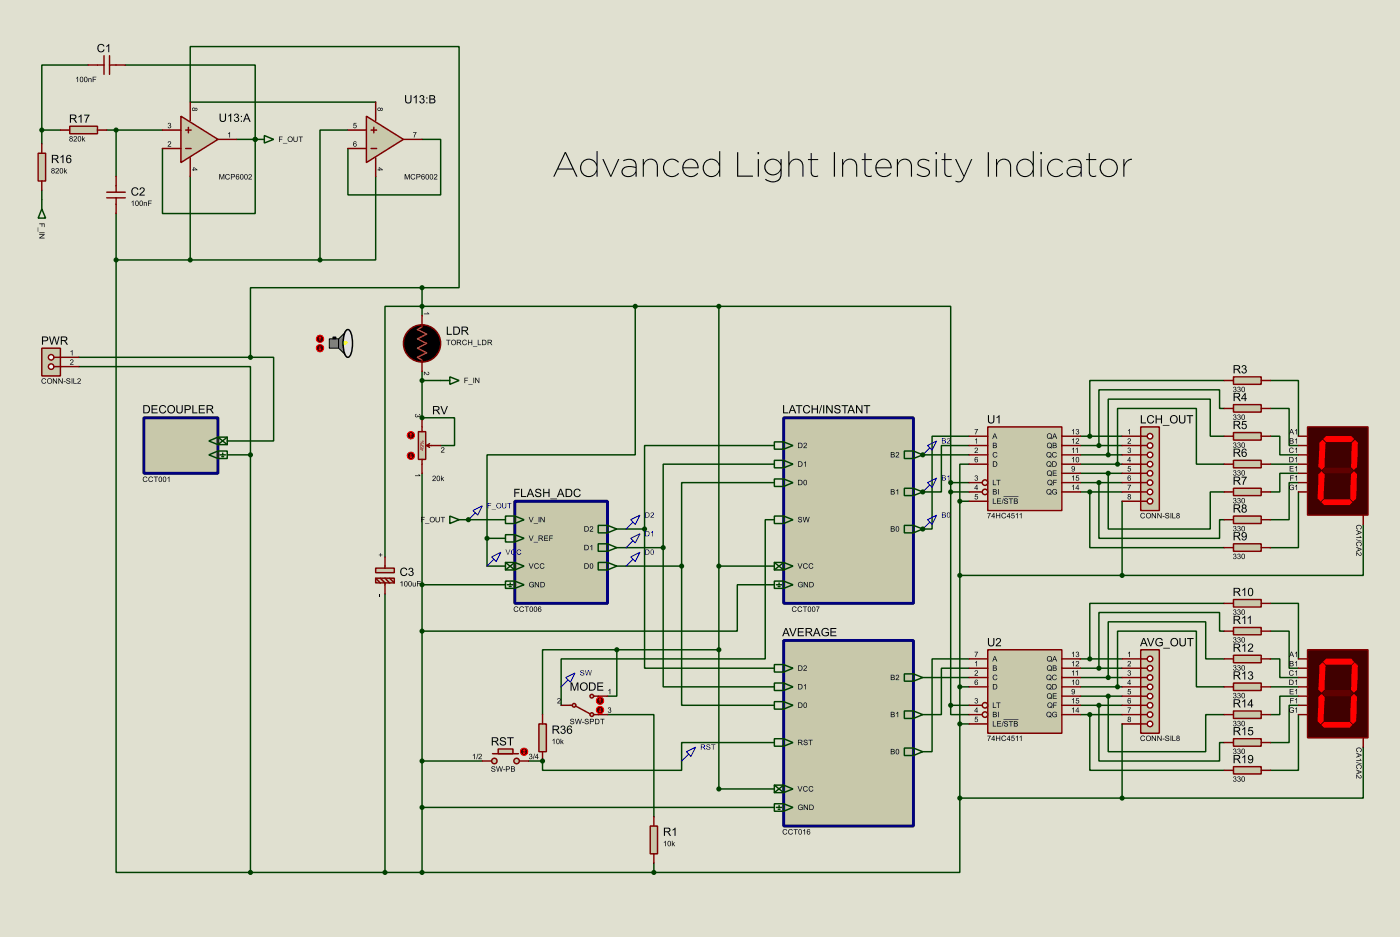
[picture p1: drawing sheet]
<svg xmlns="http://www.w3.org/2000/svg" width="383mm" height="256mm" viewBox="0 0 383 256" stroke-linecap="round" stroke-linejoin="round" font-family="sans-serif">
<path d="M0 0h383.5v256.5h-383.5z" fill="#e0e0d0"/>
<g fill="none" stroke="#004000" stroke-width=".4">
<path d="M174 83.9v40.6h-40.6v22.9M212.1 122h-35.5v22.8h-7.6M212.1 127.1h-30.4v22.8h-12.7M212.1 132.1h-25.4v22.9h-17.7M260.4 134.7h5.1M262.9 137.2h2.6M262.9 137.2v81.3M265.5 127.1h-2.6v10.1M265.5 132.1h-5.1v61M128.3 142.3h10.2M133.4 147.4h5.1M133.4 147.4v7.6h5.1"/>
<path d="M196.9 155h15.2M138.5 160.1h-22.9v12.7h86.4v-12.7h10.1M260.4 193.1v2.5h5.1M260.4 193.1h5.1M262.9 188h2.6M262.9 198.2h2.6M115.6 221v17.8"/>
</g>
<circle cx="252.8" cy="124.5" r=".2" fill="#004000"/>
<path d="M252.8 124.5h12.7" fill="none" stroke="#004000" stroke-width=".4"/>
<g fill="#004000">
<circle cx="252.8" cy="124.5" r=".2"/>
<circle cx="252.8" cy="134.7" r=".2"/>
</g>
<path d="M265.5 122h-7.6v12.7h-5.1" fill="none" stroke="#004000" stroke-width=".4"/>
<g fill="#004000">
<circle cx="252.8" cy="134.7" r=".2"/>
<circle cx="252.8" cy="144.8" r=".2"/>
</g>
<path d="M265.5 119.4h-10.2v25.4h-2.5" fill="none" stroke="#004000" stroke-width=".4"/>
<circle cx="252.8" cy="144.8" r=".2" fill="#004000"/>
<g fill="none" stroke="#004000" stroke-width=".4">
<path d="M196.9 83.9h-91.4v68.6M196.9 83.9h63.5v48.2M196.9 83.9v132.1h15.2M176.6 144.8v38.1h35.5M181.7 149.9v38.1h30.4M186.7 155v38.1h25.4M212.1 142.3h-2.5v38.1h-55.9v7.6M115.6 172.8v48.2h96.5M252.8 185.5h12.7M265.5 182.9h-7.6v12.7h-5.1M265.5 180.4h-10.2v25.4h-2.5M115.6 208.3h16.5"/>
<path d="M144.8 208.3h3.8M212.1 203.3h-25.4v5M262.9 218.5v20.3h-83.8M115.6 238.8h63.5M179.1 236.3v2.5"/>
</g>
<circle cx="148.6" cy="208.3" r=".2" fill="#004000"/>
<g fill="none" stroke="#004000" stroke-width=".4">
<path d="M24.2 17.8h-12.7v17.8M34.3 17.8h35.6v20.4M11.5 35.6h5.1M11.5 35.6v3.8M29.3 35.6h15.2M31.8 35.6v12.7M64.8 38.2h5.1M69.9 38.2v20.3h-25.4v-17.8M95.3 35.6h-7.6v35.6M115.6 38.2h5.1v15.2h-25.4v-12.7M11.5 52.1v2.6M52.1 48.3v22.9h35.6"/>
<path d="M102.9 48.3v22.9h-15.2M115.6 129.6v30.5M169 177.9h-20.4v17.7M169 177.9v12.7h-2.6M169 177.9h27.9M153.7 188v5.1M166.4 195.6h12.7v28M148.6 208.3v2.6h38.1v-2.6"/>
</g>
<g fill="#004000">
<circle cx="69.9" cy="38.2" r=".2"/>
<circle cx="128.3" cy="142.3" r=".2"/>
</g>
<path d="M115.6 83.9v2.5M115.6 101.7v12.7M115.6 104.2h5.1" fill="none" stroke="#004000" stroke-width=".4"/>
<circle cx="115.6" cy="114.4" r=".2" fill="#004000"/>
<g fill="none" stroke="#004000" stroke-width=".4">
<path d="M102.9 28h-50.8v-15.2h73.7v66h-10.2M31.8 58.5v12.7M31.8 71.2v167.6h36.8M31.8 71.2h20.3M115.6 78.8h-47v19M115.6 78.8v5.1M21.6 97.8h47M68.6 97.8h6.4v22.9h-12.7M21.6 100.4h47v24.1M115.6 114.4h8.9v7.6h-3.8M296 119.4h11.4M335.3 104.2h-36.8v15.2"/>
<path d="M335.3 111.8h-1.2v-5.1h-33.1v15.3M335.3 119.4h-3.8v-10.1h-27.9v15.2M348 104.2h7.7v15.2M348 111.8h5.1v10.2h2.6M348 119.4h2.6v5.1h5.1M62.3 124.5h6.3M68.6 124.5v114.3M296 124.5h11.4M296 127.1h11.4M296 134.7h11.4M296 132.1h11.4M296 122h11.4"/>
<path d="M296 129.6h11.4M298.5 134.7v15.2h36.8M301 132.1v15.3h33.1v-5.1h1.2M303.6 129.6v15.2h27.9v-10.1h3.8M306.1 127.1v-15.3h21.6v15.3h7.6M307.4 137.2v20.3M348 127.1h7.7M355.7 129.6h-5.1v5.1h-2.6M355.7 132.1h-2.6v10.2h-5.1M355.7 134.7v15.2h-7.7M262.9 157.5h44.5M373.4 143.6v13.9h-66"/>
<path d="M105.5 162.6v76.2M335.3 165.2h-36.8v15.2M335.3 172.8h-1.2v-5.1h-33.1v15.2M348 165.2h7.7v15.2M348 172.8h5.1v10.1h2.6M296 188h11.4M296 180.4h11.4M296 195.6h11.4M296 182.9h11.4M296 193.1h11.4M296 185.5h11.4M296 190.6h11.4"/>
<path d="M298.5 195.6v15.3h36.8M301 193.1v15.2h33.1v-5h1.2M303.6 190.6v15.2h26.7v-10.2h5M306.1 188v-15.2h21.6v15.2h7.6M307.4 198.2v20.3M335.3 180.4h-5v-10.2h-26.7v15.3M348 180.4h2.6v5.1h5.1M348 188h7.7M355.7 190.6h-5.1v5h-2.6M355.7 193.1h-2.6v10.2h-5.1M355.7 195.6v15.3h-7.7M262.9 218.5h44.5"/>
<path d="M373.4 204.5v14h-66M68.6 238.8h47"/>
</g>
<path d="M141 137.2h25.4v28h-25.4z" fill="#c8c8aa" stroke="#000080" stroke-width=".8"/>
<g fill="#000">
<path d="M140.9 133.8h1.5v.3h-1.2v.7h1v.2h-1v1h-.3zM142.7 133.8h.3v2h1.1v.2h-1.4zM145.1 133.8h.3l.9 2.2h-.3l-.3-.6h-.9l-.2 .6h-.4zM145.3 134l-.4 1.1h.8zM146.8 133.9a.88 .88 0 0 1 1.4 .5l-.2 .1a.49 .49 0 0 0-.6-.5 .49 .49 0 0 0-.4 .6l.2 .1a.79 .79 0 0 1 .9 .3 .79 .79 0 0 1 0 .9l-.2 .1a.96 .96 0 0 1-1.4-.7h.3a.58 .58 0 0 0 .6 .6 .58 .58 0 0 0 .6-.6l-.4-.2a.73 .73 0 0 1-.8-.3 .73 .73 0 0 1 0-.9zM148.8 133.8h.3v.9h1.1v-.9h.3v2.2h-.3v-1h-1.1v1h-.3zM150.7 136.5h1.9v.2h-1.9zM153.4 133.8h.3l.9 2.2h-.3l-.3-.6h-.9l-.2 .6h-.4zM153.6 134l-.4 1.1h.7zM154.9 133.8h.8a1.13 1.13 0 0 1 1.1 1.1 1.13 1.13 0 0 1-1.1 1.1h-.8zM155.2 134.1v1.7h.5a.86 .86 0 0 0 .8-.9 .86 .86 0 0 0-.8-.8zM157.5 134a.98 .98 0 0 1 1.5 .4l-.3 .1a.76 .76 0 0 0-1-.4 .76 .76 0 0 0-.3 1.2 .68 .68 0 0 0 .7 .5 .68 .68 0 0 0 .7-.5h.3a1.08 1.08 0 0 1-1.6 .6 1.08 1.08 0 0 1-.3-1.6z" fill-rule="evenodd"/>
<path d="M144.8 141.5h.2l.5 1.3 .5-1.3h.1l-.5 1.5h-.2zM146.2 143.2l1.2 .2zM147.5 141.5h.2v1.5h-.2zM148 141.5h.2l.8 1.1v-1.1h.2v1.5h-.2l-.8-1.2v1.2h-.2z" fill-rule="evenodd"/>
<path d="M144.8 146.6h.2l.5 1.3 .5-1.3h.1l-.5 1.5h-.2zM146.2 148.3l1.2 .2zM147.5 146.6h.7a.41 .41 0 0 1 .5 .3 .41 .41 0 0 1-.4 .5l.5 .7h-.2l-.7-.7h-.2v.7h-.2zM147.7 146.8v.4h.5a.23 .23 0 0 0 .3-.2 .23 .23 0 0 0-.2-.2zM149.1 146.6h1v.2h-.9v.4h.9v.2h-.9v.5h.9v.2h-1zM150.5 146.6h1v.2h-.8v.4h.6v.2h-.6v.7h-.2z" fill-rule="evenodd"/>
<path d="M144.8 154.2h.2l.5 1.3 .5-1.3h.1l-.5 1.5h-.2zM146.5 154.4l.7-.2 .4 .4h-.2a.48 .48 0 0 0-.7 0 .48 .48 0 0 0 0 .7 .48 .48 0 0 0 .7-.2l.2 .1a.72 .72 0 0 1-1.1 .3 .72 .72 0 0 1 0-1.1zM148 154.4l.7-.2 .4 .4h-.2a.48 .48 0 0 0-.7 0 .48 .48 0 0 0 0 .7 .48 .48 0 0 0 .7-.2l.2 .1a.72 .72 0 0 1-1.1 .3 .72 .72 0 0 1 0-1.1z" fill-rule="evenodd"/>
<path d="M160.1 144h.5a.73 .73 0 0 1 .7 .8 .73 .73 0 0 1-.7 .7h-.5zM160.3 144.2v1.1a.6 .6 0 0 0 .8-.5 .6 .6 0 0 0-.8-.6zM161.7 144.1a.5 .5 0 0 1 .8 .3 .5 .5 0 0 1-.5 .6l-.2 .3h.7v.2h-1l.4-.5a.38 .38 0 0 0 .4-.4 .38 .38 0 0 0-.4-.4l-.4 .3z" fill-rule="evenodd"/>
<path d="M160.1 149.1h.5a.73 .73 0 0 1 .7 .8 .73 .73 0 0 1-.7 .7h-.5zM160.3 149.3v1.1a.6 .6 0 0 0 .8-.5 .6 .6 0 0 0-.8-.6zM161.7 149.5l.5-.4v1.5h-.2v-1.1l-.3 .2z" fill-rule="evenodd"/>
<path d="M160.1 154.2h.5a.73 .73 0 0 1 .7 .7 .73 .73 0 0 1-.7 .8h-.5zM160.3 154.4v1.1a.6 .6 0 0 0 .8-.6 .6 .6 0 0 0-.8-.5zM161.7 154.3a.66 .66 0 0 1 .8 .2 .66 .66 0 0 1-.1 .8 .5 .5 0 0 1-.6 .3 .5 .5 0 0 1-.3-.7zM161.8 154.4a.68 .68 0 0 0 .3 1.1l.1-.1a.68 .68 0 0 0-.3-1z" fill-rule="evenodd"/>
<path d="M140.9 166.2l.7-.2 .4 .4h-.2a.48 .48 0 0 0-.7 0 .48 .48 0 0 0 0 .7 .48 .48 0 0 0 .7-.1h.2a.72 .72 0 0 1-1.1 .3 .72 .72 0 0 1 0-1.1zM142.4 166.2l.7-.2 .4 .4h-.2a.48 .48 0 0 0-.7 0 .48 .48 0 0 0 0 .7 .48 .48 0 0 0 .7-.1h.2a.72 .72 0 0 1-1.1 .3 .72 .72 0 0 1 0-1.1zM143.7 166h1.2v.2h-.5v1.3h-.2v-1.3h-.5zM145.2 166.1a.66 .66 0 0 1 .8 .2 .66 .66 0 0 1-.1 .9 .5 .5 0 0 1-.6 .3 .5 .5 0 0 1-.3-.8zM145.3 166.3a.68 .68 0 0 0 .3 1l.1-.1a.68 .68 0 0 0-.3-1zM146.4 166.1a.66 .66 0 0 1 .8 .2 .66 .66 0 0 1-.1 .9 .5 .5 0 0 1-.7 .3 .5 .5 0 0 1-.2-.8zM146.5 166.3a.68 .68 0 0 0 .3 1l.1-.1a.68 .68 0 0 0-.4-1zM147.5 166.2l.5-.2 .3 .4h-.2a.29 .29 0 0 0-.4-.2 .29 .29 0 0 0-.2 .3v.2a.47 .47 0 0 1 .7 .2 .47 .47 0 0 1-.3 .6 .47 .47 0 0 1-.6-.5zM147.5 167a.35 .35 0 0 0 .7 0 .35 .35 0 0 0-.7 0z" fill-rule="evenodd"/>
<path d="M145.1 159.5a.68 .68 0 0 1 1.1 .2h-.1a.58 .58 0 0 0-.9 0 .58 .58 0 0 0 0 .8 .58 .58 0 0 0 .9 0v-.3h-.5v-.2h.7v.5a.79 .79 0 0 1-1.2 .1 .79 .79 0 0 1 0-1.1zM146.5 159.3h.2l.8 1.1v-1.1h.1v1.5h-.2l-.7-1.2v1.2h-.2zM148 159.3h.5a.73 .73 0 0 1 .7 .7 .73 .73 0 0 1-.6 .8h-.6zM148.2 159.5v1.1a.6 .6 0 0 0 .8-.6 .6 .6 0 0 0-.8-.5z" fill-rule="evenodd"/>
</g>
<g fill="none" stroke="#004000" stroke-width=".4">
<path d="M138.5 141.3h2.5l2.6 1-2.6 1h-2.5zM138.5 146.4h2.5l2.6 1-2.6 1h-2.5zM138.5 159.1h2.5l2.6 1-2.6 1h-2.5zM138.5 154h2.5l2.6 1-2.6 1h-2.5zM138.5 154l2.5 2v-2l-2.5 2M139.8 159.6v.5M141 141.3v2M141 146.4v2M141 159.1v2M163.9 143.8h2.5l2.6 1-2.6 1.1h-2.5zM163.9 148.9h2.5l2.6 1-2.6 1h-2.5zM163.9 154h2.5l2.6 1-2.6 1h-2.5z"/>
<path d="M166.4 143.8v2.1M166.4 148.9v2M166.4 154v2M139 160.1h1.5M139.5 160.6h.5"/>
</g>
<path d="M214.7 114.4h35.5v50.8h-35.5z" fill="#c8c8aa" stroke="#000080" stroke-width=".8"/>
<g fill="#000">
<path d="M214.5 110.9h.3v2h1.1v.2h-1.4zM216.9 110.9h.3l.9 2.2h-.3l-.3-.6h-.9l-.3 .6h-.3zM217 111.1l-.3 1.1h.7zM218 110.9h1.8v.3h-.8v1.9h-.3v-1.9h-.7zM220.3 111.1a.98 .98 0 0 1 1.6 .4l-.3 .1a.76 .76 0 0 0-1.1-.4 .76 .76 0 0 0-.2 1.2 .68 .68 0 0 0 .7 .5 .68 .68 0 0 0 .6-.5h.3a1.08 1.08 0 0 1-1.5 .6 1.08 1.08 0 0 1-.3-1.6zM222.3 110.9h.3v.9h1.2v-.9h.3v2.2h-.3v-1h-1.2v1h-.3zM225 110.9h.2l-.7 2.3h-.2zM225.5 110.9h.3v2.2h-.3zM226.3 110.9h.3l1.2 1.8v-1.8h.3v2.2h-.3l-1.2-1.7v1.7h-.3zM228.8 111a.88 .88 0 0 1 1.4 .5l-.3 .1a.49 .49 0 0 0-.5-.5 .49 .49 0 0 0-.5 .6l.3 .1a.79 .79 0 0 1 .8 .3 .79 .79 0 0 1 0 .9l-.1 .1a.96 .96 0 0 1-1.4-.7h.2a.58 .58 0 0 0 .7 .6 .58 .58 0 0 0 .5-.6l-.3-.2a.73 .73 0 0 1-.9-.3 .73 .73 0 0 1 .1-.9zM230.5 110.9h1.8v.3h-.7v1.9h-.3v-1.9h-.8zM233 110.9h.3l.9 2.2h-.3l-.3-.6h-.9l-.3 .6h-.3zM233.1 111.1l-.4 1.1h.8zM234.5 110.9h.3l1.2 1.8v-1.8h.2v2.2h-.3l-1.1-1.7v1.7h-.3zM236.6 110.9h1.7v.3h-.7v1.9h-.3v-1.9h-.7z" fill-rule="evenodd"/>
<path d="M218.6 121.2h.5a.73 .73 0 0 1 .7 .7 .73 .73 0 0 1-.7 .8h-.5zM218.8 121.4v1.1a.6 .6 0 0 0 .8-.6 .6 .6 0 0 0-.8-.5zM220.2 121.3a.5 .5 0 0 1 .8 .2 .5 .5 0 0 1-.4 .7l-.3 .3h.7v.2h-1l.4-.6a.38 .38 0 0 0 .5-.4 .38 .38 0 0 0-.5-.3l-.3 .2z" fill-rule="evenodd"/>
<path d="M218.6 126.3h.5a.73 .73 0 0 1 .7 .7 .73 .73 0 0 1-.7 .8h-.5zM218.8 126.5v1.1a.6 .6 0 0 0 .8-.6 .6 .6 0 0 0-.8-.5zM220.2 126.7l.5-.4v1.5h-.1v-1.2l-.4 .2z" fill-rule="evenodd"/>
<path d="M218.6 131.3h.5a.73 .73 0 0 1 .7 .8 .73 .73 0 0 1-.7 .7h-.5zM218.8 131.5v1.1a.6 .6 0 0 0 .8-.5 .6 .6 0 0 0-.8-.6zM220.3 131.4a.66 .66 0 0 1 .8 .3 .66 .66 0 0 1-.1 .8 .5 .5 0 0 1-.7 .3 .5 .5 0 0 1-.2-.7zM220.3 131.6a.68 .68 0 0 0 .4 1h.1a.68 .68 0 0 0-.4-1.1z" fill-rule="evenodd"/>
<path d="M244 123.7h.5a.37 .37 0 0 1 .5 .3 .37 .37 0 0 1-.2 .4 .41 .41 0 0 1 .3 .5 .41 .41 0 0 1-.5 .3h-.6zM244.2 123.9v.5l.6-.1v-.3zM244.2 124.5v.5l.7-.1-.1-.3zM245.5 123.8a.5 .5 0 0 1 .8 .3 .5 .5 0 0 1-.5 .6l-.2 .3h.7v.2h-1l.4-.5a.38 .38 0 0 0 .4-.4 .38 .38 0 0 0-.4-.4l-.4 .3z" fill-rule="evenodd"/>
<path d="M244 133.9h.5a.37 .37 0 0 1 .5 .2 .37 .37 0 0 1-.2 .5 .41 .41 0 0 1 .3 .5 .41 .41 0 0 1-.5 .3h-.6zM244.2 134.1v.4l.6-.1v-.3zM244.2 134.7v.5l.7-.1-.1-.4zM245.5 134.3l.5-.4v1.5h-.2v-1.2l-.3 .2z" fill-rule="evenodd"/>
<path d="M218.7 141.6a.58 .58 0 0 1 1 .3h-.2a.32 .32 0 0 0-.4-.3 .32 .32 0 0 0-.3 .4h.1a.56 .56 0 0 1 .8 .4 .56 .56 0 0 1-.4 .7 .56 .56 0 0 1-.7-.4l-.1-.2h.2a.35 .35 0 0 0 .4 .4 .35 .35 0 0 0 .2-.6 .47 .47 0 0 1-.6-.1 .47 .47 0 0 1 0-.6zM219.9 141.5h.2l.3 1.2 .3-1.2h.2l.4 1.2 .3-1.2h.2l-.4 1.5h-.2l-.4-1.3-.3 1.3h-.2z" fill-rule="evenodd"/>
<path d="M218.5 154.2h.2l.4 1.3 .5-1.3h.2l-.6 1.5h-.2zM220.2 154.4l.7-.2 .3 .4h-.2a.48 .48 0 0 0-.7 0 .48 .48 0 0 0 0 .7 .48 .48 0 0 0 .8-.2l.2 .1a.72 .72 0 0 1-1.2 .3 .72 .72 0 0 1 .1-1.1zM221.7 154.4l.7-.2 .4 .4h-.2a.48 .48 0 0 0-.8 0 .48 .48 0 0 0 .1 .7 .48 .48 0 0 0 .7-.2l.2 .1a.72 .72 0 0 1-1.1 .3 .72 .72 0 0 1 0-1.1z" fill-rule="evenodd"/>
<path d="M244 144h.5a.37 .37 0 0 1 .5 .3 .37 .37 0 0 1-.2 .4 .41 .41 0 0 1 .3 .5 .41 .41 0 0 1-.5 .3h-.6zM244.2 144.2v.5l.6-.1v-.3zM244.2 144.8v.5l.7-.1-.1-.3zM245.5 144.1a.66 .66 0 0 1 .8 .3 .66 .66 0 0 1-.1 .8 .5 .5 0 0 1-.6 .3 .5 .5 0 0 1-.3-.7zM245.6 144.3a.68 .68 0 0 0 .3 1h.1a.68 .68 0 0 0-.3-1.1z" fill-rule="evenodd"/>
<path d="M217.1 166.2l.7-.2 .4 .4h-.2a.48 .48 0 0 0-.7 0 .48 .48 0 0 0 0 .7 .48 .48 0 0 0 .7-.1h.2a.72 .72 0 0 1-1.1 .3 .72 .72 0 0 1 0-1.1zM218.6 166.2l.7-.2 .4 .4h-.2a.48 .48 0 0 0-.7 0 .48 .48 0 0 0 0 .7 .48 .48 0 0 0 .7-.1h.2a.72 .72 0 0 1-1.1 .3 .72 .72 0 0 1 0-1.1zM219.9 166h1.2v.2h-.5v1.3h-.2v-1.3h-.5zM221.4 166.1a.66 .66 0 0 1 .8 .2 .66 .66 0 0 1-.1 .9 .5 .5 0 0 1-.6 .3 .5 .5 0 0 1-.3-.8zM221.5 166.3a.68 .68 0 0 0 .3 1l.1-.1a.68 .68 0 0 0-.3-1zM222.6 166.1a.66 .66 0 0 1 .8 .2 .66 .66 0 0 1-.1 .9 .5 .5 0 0 1-.7 .3 .5 .5 0 0 1-.2-.8zM222.7 166.3a.68 .68 0 0 0 .3 1l.1-.1a.68 .68 0 0 0-.4-1zM223.5 166h1l-.6 1.5h-.1v-.5l.5-.8h-.8z" fill-rule="evenodd"/>
<path d="M218.8 159.5a.68 .68 0 0 1 1.1 .2h-.2a.58 .58 0 0 0-.8 0 .58 .58 0 0 0 0 .8 .58 .58 0 0 0 .8 0v-.3h-.4v-.2h.6v.5a.79 .79 0 0 1-1.1 .1 .79 .79 0 0 1 0-1.1zM220.1 159.3h.2l.8 1.1v-1.1h.2v1.5h-.2l-.8-1.2v1.2h-.2zM221.7 159.3h.5a.73 .73 0 0 1 .7 .7 .73 .73 0 0 1-.7 .8h-.5zM221.9 159.5v1.1a.6 .6 0 0 0 .8-.6 .6 .6 0 0 0-.8-.5z" fill-rule="evenodd"/>
</g>
<g fill="none" stroke="#004000" stroke-width=".4">
<path d="M212.1 121h2.6l2.5 1-2.5 1h-2.6zM212.1 126h2.6l2.5 1.1-2.5 1h-2.6zM212.1 131.1h2.6l2.5 1-2.5 1.1h-2.6zM214.7 121v2M214.7 126v2.1M214.7 131.1v2.1M247.7 123.5h2.5l2.6 1-2.6 1h-2.5zM247.7 133.7h2.5l2.6 1-2.6 1h-2.5zM250.2 123.5v2M250.2 133.7v2M212.1 141.3h2.6l2.5 1-2.5 1h-2.6zM212.1 154h2.6l2.5 1-2.5 1h-2.6z"/>
<path d="M212.1 159.1h2.6l2.5 1-2.5 1h-2.6zM212.1 154l2.6 2v-2l-2.6 2M213.4 159.6v.5M214.7 141.3v2M214.7 159.1v2M247.7 143.8h2.5l2.6 1-2.6 1.1h-2.5zM250.2 143.8v2.1M212.7 160.1h1.5M213.2 160.6h.5"/>
</g>
<g fill="#004000" stroke="#004000" stroke-width=".4">
<circle cx="133.4" cy="147.4" r=".5"/>
<circle cx="115.6" cy="160.1" r=".5"/>
<circle cx="115.6" cy="172.8" r=".5"/>
<circle cx="196.9" cy="155" r=".5"/>
<circle cx="196.9" cy="216" r=".5"/>
<circle cx="115.6" cy="221" r=".5"/>
<circle cx="115.6" cy="238.8" r=".5"/>
<circle cx="176.5" cy="144.8" r=".5"/>
<circle cx="181.6" cy="149.9" r=".5"/>
<circle cx="186.7" cy="155" r=".5"/>
</g>
<g fill="#c8c8aa" stroke="#800000" stroke-width=".4">
<circle cx="141.5" cy="208.3" r=".75"/>
<circle cx="135.4" cy="208.3" r=".75"/>
</g>
<path d="M134.9 206.3h7.1" fill="none" stroke="#800000" stroke-width=".4"/>
<path d="M136.5 205h4v1.3h-4z" fill="#c8c8aa" stroke="#800000" stroke-width=".4"/>
<path d="M132.1 208.3h2.6M142.3 208.3h2.5" fill="none" stroke="#800000" stroke-width=".4"/>
<g fill="#000">
<path d="M129.5 206.7l.5-.4v1.5h-.1v-1.2l-.4 .3zM130.9 206.3h.1l-.6 1.5zM131.2 206.4a.5 .5 0 0 1 .8 .2 .5 .5 0 0 1-.5 .7l-.2 .3h.7v.2h-1l.4-.6a.38 .38 0 0 0 .4-.3 .38 .38 0 0 0-.4-.4l-.4 .2z" fill-rule="evenodd"/>
<path d="M145.1 206.4a.39 .39 0 0 1 .6 0 .39 .39 0 0 1-.1 .6 .46 .46 0 0 1 0 .8 .46 .46 0 0 1-.7-.4h.2a.3 .3 0 0 0 .3 .3 .3 .3 0 0 0 .2-.4 .3 .3 0 0 0-.4-.2l.1-.2a.25 .25 0 0 0 .3-.2 .25 .25 0 0 0-.3-.3 .25 .25 0 0 0-.2 .3h-.2zM146.4 206.3h.1l-.5 1.5zM147.2 206.3h.1v1h.2l-.2 .5h-.2v-.4h-.6zM147.1 206.6l-.4 .7h.4z" fill-rule="evenodd"/>
</g>
<circle cx="143.5" cy="205.8" r="1" fill="#400000" stroke="#f00" stroke-width=".27"/>
<path d="M143.3 206l.3 .3M143.6 205.3v1M143.6 205.3l-.3 .2M143.6 205.3l.2 .2M143.8 206l-.2 .3" fill="none" stroke="#f00" stroke-width=".27"/>
<g fill="#000">
<path d="M134.7 209.8a.58 .58 0 0 1 1 .4h-.2a.32 .32 0 0 0-.4-.3 .32 .32 0 0 0-.3 .3l.1 .1a.56 .56 0 0 1 .8 .3 .56 .56 0 0 1-.4 .7 .56 .56 0 0 1-.7-.3l-.1-.3h.2a.35 .35 0 0 0 .4 .5 .35 .35 0 0 0 .2-.6 .47 .47 0 0 1-.6-.2 .47 .47 0 0 1 0-.6zM135.9 209.8h.2l.3 1.2 .3-1.2h.2l.4 1.2 .3-1.2h.2l-.4 1.4h-.2l-.4-1.3-.3 1.3h-.2zM137.8 210.6h.6v.2h-.6zM138.6 209.8h.7a.44 .44 0 0 1 .4 .5 .44 .44 0 0 1-.6 .3h-.3v.6h-.2zM138.8 209.9v.5h.5a.27 .27 0 0 0 .2-.3 .27 .27 0 0 0-.4-.2zM140 209.8h.5a.37 .37 0 0 1 .5 .2 .37 .37 0 0 1-.2 .4 .41 .41 0 0 1 .2 .6 .41 .41 0 0 1-.5 .2h-.5zM140.2 209.9v.5l.6-.1-.1-.3zM140.2 210.5v.5l.6-.1v-.3z" fill-rule="evenodd"/>
<path d="M134.7 201.8h1a.62 .62 0 0 1 .8 .5 .62 .62 0 0 1-.6 .7l.8 1h-.4l-.6-.8-.4-.2h-.3v1h-.3zM135 202v.8h.6a.39 .39 0 0 0 .6-.3 .39 .39 0 0 0-.5-.5zM137.2 201.9a.88 .88 0 0 1 1.4 .5l-.3 .1a.49 .49 0 0 0-.6-.5 .49 .49 0 0 0-.4 .6l.3 .1a.79 .79 0 0 1 .8 .3 .79 .79 0 0 1 0 .9l-.2 .1a.96 .96 0 0 1-1.3-.7h.2a.58 .58 0 0 0 .6 .6 .58 .58 0 0 0 .6-.6l-.4-.2a.73 .73 0 0 1-.8-.3 .73 .73 0 0 1 .1-.9zM138.9 201.8h1.8v.3h-.7v1.9h-.3v-1.9h-.8z" fill-rule="evenodd"/>
</g>
<path d="M270.6 116.9h20.3v22.9h-20.3z" fill="#c8c8aa" stroke="#800000" stroke-width=".4"/>
<g fill="none" stroke="#800000" stroke-width=".4">
<path d="M265.5 119.4h5.1M290.9 119.4h5.1M265.5 122h5.1M265.5 124.5h5.1M265.5 127.1h5.1M265.5 132.1h3.5M265.5 134.7h3.5M265.5 137.2h5.1M290.9 122h5.1M290.9 124.5h5.1M290.9 127.1h5.1M290.9 132.1h5.1"/>
<path d="M290.9 134.7h5.1M290.9 129.6h5.1"/>
<circle cx="269.8" cy="134.7" r=".75"/>
<circle cx="269.8" cy="132.1" r=".75"/>
</g>
<g fill="#000">
<path d="M266.9 117.4h1l-.6 1.5h-.1v-.4l.5-.9h-.8z" fill-rule="evenodd"/>
<path d="M270.6 113.6h.3v1.3a.6 .6 0 0 0 .6 .8 .6 .6 0 0 0 .6-.8v-1.3h.3v1.3a.89 .89 0 0 1-.9 1 .89 .89 0 0 1-.9-1zM273 114.2l.8-.6v2.3h-.3v-1.8l-.5 .4z" fill-rule="evenodd"/>
<path d="M286.9 118.8a.75 .75 0 0 1 1.1 .1 .75 .75 0 0 1-.1 1l.2 .3-.3-.2a.75 .75 0 0 1-1-.2 .75 .75 0 0 1 .1-1zM287.1 118.9a.59 .59 0 0 0-.1 .7 .59 .59 0 0 0 .6 .3l-.1-.1h.2a.51 .51 0 0 0 .2-.8 .51 .51 0 0 0-.8-.1zM288.8 118.6h.2l.6 1.5h-.3l-.1-.4h-.6l-.2 .4h-.2zM288.9 118.8l-.3 .7h.5z" fill-rule="evenodd"/>
<path d="M293.6 117.8l.6-.4v1.5h-.2v-1.2l-.4 .3zM294.8 117.5a.39 .39 0 0 1 .6 0 .39 .39 0 0 1-.1 .6 .46 .46 0 0 1 0 .8 .46 .46 0 0 1-.7-.4h.2a.3 .3 0 0 0 .4 .3 .3 .3 0 0 0 .2-.4 .3 .3 0 0 0-.4-.2v-.2a.25 .25 0 0 0 .3-.2 .25 .25 0 0 0-.2-.3 .25 .25 0 0 0-.3 .3h-.1z" fill-rule="evenodd"/>
<path d="M267.1 130.2a.39 .39 0 0 1 .6 0 .39 .39 0 0 1-.1 .6 .46 .46 0 0 1 0 .8 .46 .46 0 0 1-.7-.4h.2a.3 .3 0 0 0 .4 .3 .3 .3 0 0 0 .2-.4 .3 .3 0 0 0-.4-.2v-.2a.25 .25 0 0 0 .3-.2 .25 .25 0 0 0-.2-.3 .25 .25 0 0 0-.3 .3h-.1z" fill-rule="evenodd"/>
<path d="M267.1 135.2h.7v.2h-.5l-.1 .4a.49 .49 0 0 1 .7 .2 .49 .49 0 0 1-.4 .7 .49 .49 0 0 1-.6-.4h.2a.31 .31 0 0 0 .5 .1 .31 .31 0 0 0 0-.5 .31 .31 0 0 0-.5 .1h-.1z" fill-rule="evenodd"/>
<path d="M267.5 132.7h.2v.9h.2l-.2 .5h-.2v-.3h-.6zM267.5 133l-.4 .6h.4z" fill-rule="evenodd"/>
<path d="M267.1 120.3l.5-.3v1.4h-.2v-1.1l-.3 .2z" fill-rule="evenodd"/>
<path d="M267.1 125.2l.5-.1 .3 .3h-.2a.29 .29 0 0 0-.4-.2 .29 .29 0 0 0-.2 .4v.2a.47 .47 0 0 1 .7 .1 .47 .47 0 0 1-.3 .7 .47 .47 0 0 1-.6-.5zM267.1 126.1a.35 .35 0 0 0 .7 0 .35 .35 0 0 0-.7 0z" fill-rule="evenodd"/>
<path d="M267.1 122.6a.5 .5 0 0 1 .8 .2 .5 .5 0 0 1-.5 .7l-.2 .3h.7v.2h-1l.4-.6a.38 .38 0 0 0 .4-.3 .38 .38 0 0 0-.4-.4l-.4 .2z" fill-rule="evenodd"/>
<path d="M272.4 118.6h.2l.6 1.5h-.3l-.1-.4h-.6l-.2 .4h-.2zM272.5 118.8l-.3 .7h.5z" fill-rule="evenodd"/>
<path d="M271.9 121.2h.6a.37 .37 0 0 1 .5 .2 .37 .37 0 0 1-.2 .5 .41 .41 0 0 1 .2 .5 .41 .41 0 0 1-.5 .3h-.6zM272.1 121.4v.4l.7-.1-.1-.3zM272.1 122v.5l.7-.1v-.4z" fill-rule="evenodd"/>
<path d="M271.9 131.3h.2v1.3h.8v.2h-1zM272.9 131.3h1.1v.2h-.5v1.3h-.1v-1.3h-.5z" fill-rule="evenodd"/>
<path d="M271.9 133.9h.6a.37 .37 0 0 1 .5 .2 .37 .37 0 0 1-.2 .5 .41 .41 0 0 1 .2 .5 .41 .41 0 0 1-.5 .3h-.6zM272.1 134.1v.4l.7-.1-.1-.3zM272.1 134.7v.5l.7-.1v-.4zM273.4 133.9h.2v1.5h-.2z" fill-rule="evenodd"/>
<path d="M271.9 136.4h.2v1.3h.8v.2h-1zM273.1 136.4h1.1v.2h-.9v.5h.8v.1h-.8v.5h.9v.2h-1.1zM274.8 136.4h.1l-.5 1.5z" fill-rule="evenodd"/>
<path d="M272 126.3h.5a.73 .73 0 0 1 .7 .7 .73 .73 0 0 1-.7 .8h-.5zM272.2 126.5v1.1a.6 .6 0 0 0 .8-.6 .6 .6 0 0 0-.8-.5z" fill-rule="evenodd"/>
<path d="M272.1 123.9l.7-.2 .4 .4-.2 .1a.48 .48 0 0 0-.7-.1 .48 .48 0 0 0 0 .7 .48 .48 0 0 0 .7-.1h.2a.72 .72 0 0 1-1.1 .4 .72 .72 0 0 1 0-1.2z" fill-rule="evenodd"/>
<path d="M275.2 136.5a.58 .58 0 0 1 .9 .4h-.2a.32 .32 0 0 0-.4-.4 .32 .32 0 0 0-.2 .4l.1 .1a.56 .56 0 0 1 .7 .3 .56 .56 0 0 1-.3 .7 .56 .56 0 0 1-.8-.3v-.3h.1a.35 .35 0 0 0 .5 .5 .35 .35 0 0 0 .2-.6h-.1a.47 .47 0 0 1-.6-.2 .47 .47 0 0 1 .1-.6zM276.3 136.4h1.2v.2h-.5v1.3h-.2v-1.3h-.5zM277.7 136.4h.6a.37 .37 0 0 1 .4 .3 .37 .37 0 0 1-.2 .4 .41 .41 0 0 1 .3 .5 .41 .41 0 0 1-.5 .3h-.6zM277.9 136.6v.5l.6-.1v-.3zM277.9 137.2v.5l.7-.1-.1-.3zM274.9 135.9h4.1v.1h-4.1z" fill-rule="evenodd"/>
<path d="M286.8 123.9a.75 .75 0 0 1 1.1 .1 .75 .75 0 0 1-.1 1l.2 .3-.3-.2a.75 .75 0 0 1-1-.2 .75 .75 0 0 1 .1-1zM287 124a.59 .59 0 0 0-.1 .7 .59 .59 0 0 0 .6 .3l-.2-.1h.2a.51 .51 0 0 0 .2-.8 .51 .51 0 0 0-.7-.1zM288.4 123.9l.7-.2 .3 .4-.2 .1a.48 .48 0 0 0-.7-.1 .48 .48 0 0 0 .1 .7 .48 .48 0 0 0 .7-.1h.2a.72 .72 0 0 1-1.1 .4 .72 .72 0 0 1 0-1.2z" fill-rule="evenodd"/>
<path d="M286.8 126.5a.75 .75 0 0 1 1.1 0 .75 .75 0 0 1-.1 1.1l.2 .3-.3-.2a.75 .75 0 0 1-1-.2 .75 .75 0 0 1 .1-1zM287 126.6a.59 .59 0 0 0-.1 .7 .59 .59 0 0 0 .6 .3l-.2-.1 .2-.1a.51 .51 0 0 0 .2-.7 .51 .51 0 0 0-.7-.1zM288.2 126.3h.5a.73 .73 0 0 1 .7 .7 .73 .73 0 0 1-.6 .8h-.6zM288.4 126.5v1.1a.6 .6 0 0 0 .8-.6 .6 .6 0 0 0-.8-.5z" fill-rule="evenodd"/>
<path d="M286.8 134.1a.75 .75 0 0 1 1.1 0 .75 .75 0 0 1-.1 1.1l.2 .3-.3-.2a.75 .75 0 0 1-1-.2 .75 .75 0 0 1 .1-1zM287 134.2a.59 .59 0 0 0-.1 .7 .59 .59 0 0 0 .6 .3l-.2-.1 .2-.1a.51 .51 0 0 0 .2-.7 .51 .51 0 0 0-.7-.1zM288.4 134.1a.68 .68 0 0 1 1.1 .2h-.2a.58 .58 0 0 0-.8 0 .58 .58 0 0 0 0 .8 .58 .58 0 0 0 .8 0v-.3h-.4v-.2h.6v.5a.79 .79 0 0 1-1.1 .1 .79 .79 0 0 1 0-1.1z" fill-rule="evenodd"/>
<path d="M286.9 121.4a.75 .75 0 0 1 1.1 0 .75 .75 0 0 1-.1 1.1l.2 .3-.3-.2a.75 .75 0 0 1-1-.2 .75 .75 0 0 1 .1-1zM287.1 121.5a.59 .59 0 0 0-.1 .7 .59 .59 0 0 0 .6 .3l-.1-.1 .2-.1a.51 .51 0 0 0 .2-.7 .51 .51 0 0 0-.8-.1zM288.3 121.2h.6a.37 .37 0 0 1 .4 .2 .37 .37 0 0 1-.1 .5 .41 .41 0 0 1 .2 .5 .41 .41 0 0 1-.5 .3h-.6zM288.5 121.4v.4l.7-.1-.1-.3zM288.5 122v.5l.7-.1v-.4z" fill-rule="evenodd"/>
<path d="M286.9 129a.75 .75 0 0 1 1.1 0 .75 .75 0 0 1-.1 1.1l.2 .3-.3-.2a.75 .75 0 0 1-1-.2 .75 .75 0 0 1 .1-1zM287.1 129.1a.59 .59 0 0 0-.1 .7 .59 .59 0 0 0 .6 .3l-.1-.1 .2-.1a.51 .51 0 0 0 .2-.7 .51 .51 0 0 0-.8-.1zM288.4 128.8h1v.2h-.9v.4h.9v.2h-.9v.5h.9v.2h-1z" fill-rule="evenodd"/>
<path d="M287.1 131.5a.75 .75 0 0 1 1 .1 .75 .75 0 0 1 0 1l.1 .3-.3-.2a.75 .75 0 0 1-.9-.2 .75 .75 0 0 1 .1-1zM287.2 131.6a.59 .59 0 0 0-.1 .7 .59 .59 0 0 0 .7 .3l-.2-.1h.2a.51 .51 0 0 0 .2-.8 .51 .51 0 0 0-.8-.1zM288.5 131.3h1v.2h-.8v.5h.7v.1h-.7v.7h-.2z" fill-rule="evenodd"/>
<path d="M293.6 127.7a.7 .7 0 0 1 .9 .5 .7 .7 0 0 1-.6 .9l-.4-.4 .6 .2 .2-.6a.46 .46 0 0 1-.7 .1 .46 .46 0 0 1 0-.7zM293.6 128a.31 .31 0 0 0 .6 0 .31 .31 0 0 0-.6 0z" fill-rule="evenodd"/>
<path d="M293.6 120.3l.6-.3v1.4h-.2v-1.1l-.4 .2zM294.8 120.1a.5 .5 0 0 1 .8 .2 .5 .5 0 0 1-.5 .7l-.2 .3h.7v.1h-1l.4-.5a.38 .38 0 0 0 .4-.4 .38 .38 0 0 0-.4-.4l-.4 .3z" fill-rule="evenodd"/>
<path d="M293.6 122.9l.6-.4v1.5h-.2v-1.2l-.4 .3zM294.6 122.9l.6-.4v1.5h-.2v-1.2l-.4 .3z" fill-rule="evenodd"/>
<path d="M293.6 125.4l.6-.3v1.4h-.2v-1.1l-.4 .2zM294.8 125.2a.66 .66 0 0 1 .8 .2 .66 .66 0 0 1-.1 .8 .5 .5 0 0 1-.6 .3 .5 .5 0 0 1-.3-.7zM294.9 125.3a.68 .68 0 0 0 .3 1.1l.1-.1a.68 .68 0 0 0-.3-1.1z" fill-rule="evenodd"/>
<path d="M293.6 130.5l.6-.4v1.5h-.2v-1.2l-.4 .3zM294.8 130.1h.7v.2h-.5l-.1 .4a.49 .49 0 0 1 .7 .2 .49 .49 0 0 1-.4 .7 .49 .49 0 0 1-.6-.4h.2a.31 .31 0 0 0 .5 .1 .31 .31 0 0 0 0-.5 .31 .31 0 0 0-.5 .1h-.1z" fill-rule="evenodd"/>
<path d="M293.6 133l.6-.3v1.4h-.2v-1.1l-.4 .2zM295.2 132.7h.2v.9h.2l-.2 .5h-.2v-.3h-.6zM295.2 133l-.4 .6h.4z" fill-rule="evenodd"/>
<path d="M270.4 140.4h1l-.6 1.5h-.1v-.5l.5-.8h-.8zM272.2 140.4h.1v1h.2l-.2 .5h-.1v-.4h-.7zM272.2 140.7l-.5 .7h.5zM272.8 140.4h.2v.6h.8v-.6h.2v1.5h-.2v-.7h-.8v.7h-.2zM274.5 140.6l.7-.2 .4 .4h-.2a.48 .48 0 0 0-.8 0 .48 .48 0 0 0 .1 .7 .48 .48 0 0 0 .7-.1h.2a.72 .72 0 0 1-1.1 .3 .72 .72 0 0 1 0-1.1zM276.4 140.4h.2v1h.2l-.2 .5h-.2v-.4h-.7zM276.4 140.7l-.5 .7h.5zM277.1 140.4h.8v.2h-.6l-.1 .4a.49 .49 0 0 1 .7 .2 .49 .49 0 0 1-.3 .7 .49 .49 0 0 1-.6-.4h.1a.31 .31 0 0 0 .5 .1 .31 .31 0 0 0 0-.5 .31 .31 0 0 0-.4 .1h-.2zM278.2 140.8l.6-.4v1.5h-.2v-1.2l-.4 .2zM279.3 140.8l.5-.4v1.5h-.2v-1.2l-.3 .2z" fill-rule="evenodd"/>
</g>
<circle cx="260.4" cy="132.1" r=".5" fill="#004000" stroke="#004000" stroke-width=".4"/>
<path d="M270.6 177.9h20.3v22.8h-20.3z" fill="#c8c8aa" stroke="#800000" stroke-width=".4"/>
<g fill="none" stroke="#800000" stroke-width=".4">
<path d="M265.5 180.4h5.1M265.5 182.9h5.1M265.5 185.5h5.1M265.5 188h5.1M265.5 193.1h3.5M265.5 195.6h3.5M265.5 198.2h5.1M290.9 180.4h5.1M290.9 182.9h5.1M290.9 185.5h5.1M290.9 188h5.1M290.9 193.1h5.1"/>
<path d="M290.9 195.6h5.1M290.9 190.6h5.1"/>
<circle cx="269.8" cy="195.6" r=".75"/>
<circle cx="269.8" cy="193.1" r=".75"/>
</g>
<g fill="#000">
<path d="M266.9 178.4h1l-.6 1.4h-.1v-.4l.5-.8h-.8z" fill-rule="evenodd"/>
<path d="M270.6 174.6h.3v1.3a.6 .6 0 0 0 .6 .8 .6 .6 0 0 0 .6-.8v-1.3h.3v1.3a.89 .89 0 0 1-.9 1 .89 .89 0 0 1-.9-1zM273 174.8a.74 .74 0 0 1 1.1 .2 .74 .74 0 0 1-.4 1l-.6 .6h1.1v.3h-1.5l.4-.7a.83 .83 0 0 0 .6-1.3l-.5 .1-.2 .3h-.2z" fill-rule="evenodd"/>
<path d="M293.6 178.7l.6-.3v1.4h-.2v-1.1l-.4 .2zM294.8 178.5a.39 .39 0 0 1 .6 0 .39 .39 0 0 1-.1 .5 .46 .46 0 0 1 0 .8 .46 .46 0 0 1-.7-.3l.2-.1a.3 .3 0 0 0 .4 .3 .3 .3 0 0 0 .2-.4 .3 .3 0 0 0-.4-.2v-.1a.25 .25 0 0 0 .3-.2 .25 .25 0 0 0-.2-.3 .25 .25 0 0 0-.3 .3l-.1-.1z" fill-rule="evenodd"/>
<path d="M267.1 191.2a.39 .39 0 0 1 .6 0 .39 .39 0 0 1-.1 .5 .46 .46 0 0 1 0 .8 .46 .46 0 0 1-.7-.3l.2-.1a.3 .3 0 0 0 .4 .3 .3 .3 0 0 0 .2-.4 .3 .3 0 0 0-.4-.2v-.1a.25 .25 0 0 0 .3-.2 .25 .25 0 0 0-.2-.3 .25 .25 0 0 0-.3 .3l-.1-.1z" fill-rule="evenodd"/>
<path d="M267.1 196.2h.7v.2h-.5l-.1 .4a.49 .49 0 0 1 .7 .2 .49 .49 0 0 1-.4 .6 .49 .49 0 0 1-.6-.3l.2-.1a.31 .31 0 0 0 .5 .2 .31 .31 0 0 0 0-.5 .31 .31 0 0 0-.5 .1l-.1-.1z" fill-rule="evenodd"/>
<path d="M267.5 193.6h.2v1h.2l-.2 .5h-.2v-.4h-.6zM267.5 193.9l-.4 .7h.4z" fill-rule="evenodd"/>
<path d="M267.1 181.3l.5-.4v1.5h-.2v-1.2l-.3 .3z" fill-rule="evenodd"/>
<path d="M267.1 186.2l.5-.2 .3 .4h-.2a.29 .29 0 0 0-.4-.2 .29 .29 0 0 0-.2 .3v.2a.47 .47 0 0 1 .7 .2 .47 .47 0 0 1-.3 .7 .47 .47 0 0 1-.6-.6zM267.1 187a.35 .35 0 0 0 .7 0 .35 .35 0 0 0-.7 0z" fill-rule="evenodd"/>
<path d="M267.1 183.6a.5 .5 0 0 1 .8 .2 .5 .5 0 0 1-.5 .7l-.2 .3h.7v.1h-1l.4-.5a.38 .38 0 0 0 .4-.4 .38 .38 0 0 0-.4-.4l-.4 .3z" fill-rule="evenodd"/>
<path d="M272.4 179.6h.2l.6 1.5h-.3l-.1-.5h-.6l-.2 .5h-.2zM272.5 179.7l-.3 .8h.5z" fill-rule="evenodd"/>
<path d="M271.9 182.1h.6a.37 .37 0 0 1 .5 .3 .37 .37 0 0 1-.2 .4 .41 .41 0 0 1 .2 .5 .41 .41 0 0 1-.5 .3h-.6zM272.1 182.3v.5l.7-.1-.1-.3zM272.1 182.9v.5l.7-.1v-.3z" fill-rule="evenodd"/>
<path d="M271.9 192.3h.2v1.3h.8v.2h-1zM272.9 192.3h1.1v.2h-.5v1.3h-.1v-1.3h-.5z" fill-rule="evenodd"/>
<path d="M271.9 194.8h.6a.37 .37 0 0 1 .5 .3 .37 .37 0 0 1-.2 .4 .41 .41 0 0 1 .2 .5 .41 .41 0 0 1-.5 .3h-.6zM272.1 195v.5l.7-.1-.1-.3zM272.1 195.6v.5l.7-.1v-.3zM273.4 194.8h.2v1.5h-.2z" fill-rule="evenodd"/>
<path d="M271.9 197.4h.2v1.3h.8v.2h-1zM273.1 197.4h1.1v.2h-.9v.4h.8v.2h-.8v.5h.9v.2h-1.1zM274.8 197.4h.1l-.5 1.5z" fill-rule="evenodd"/>
<path d="M272 187.2h.5a.73 .73 0 0 1 .7 .8 .73 .73 0 0 1-.7 .7h-.5zM272.2 187.4v1.1a.6 .6 0 0 0 .8-.5 .6 .6 0 0 0-.8-.6z" fill-rule="evenodd"/>
<path d="M272.1 184.9l.7-.2 .4 .4h-.2a.48 .48 0 0 0-.7 0 .48 .48 0 0 0 0 .7 .48 .48 0 0 0 .7-.2l.2 .1a.72 .72 0 0 1-1.1 .3 .72 .72 0 0 1 0-1.1z" fill-rule="evenodd"/>
<path d="M275.2 197.5a.58 .58 0 0 1 .9 .3h-.2a.32 .32 0 0 0-.4-.3 .32 .32 0 0 0-.2 .4h.1a.56 .56 0 0 1 .7 .4 .56 .56 0 0 1-.3 .7 .56 .56 0 0 1-.8-.4v-.2h.1a.35 .35 0 0 0 .5 .4 .35 .35 0 0 0 .2-.6h-.1a.47 .47 0 0 1-.6-.1 .47 .47 0 0 1 .1-.6zM276.3 197.4h1.2v.2h-.5v1.3h-.2v-1.3h-.5zM277.7 197.4h.6a.37 .37 0 0 1 .4 .2 .37 .37 0 0 1-.2 .5 .41 .41 0 0 1 .3 .5 .41 .41 0 0 1-.5 .3h-.6zM277.9 197.6v.4l.6-.1v-.3zM277.9 198.2v.5l.7-.1-.1-.4zM274.9 196.8h4.1v.2h-4.1z" fill-rule="evenodd"/>
<path d="M286.8 184.9a.75 .75 0 0 1 1.1 0 .75 .75 0 0 1-.1 1.1l.2 .3-.3-.2a.75 .75 0 0 1-1-.2 .75 .75 0 0 1 .1-1zM287 185a.59 .59 0 0 0-.1 .7 .59 .59 0 0 0 .6 .3l-.2-.1 .2-.1a.51 .51 0 0 0 .2-.7 .51 .51 0 0 0-.7-.1zM288.4 184.9l.7-.2 .3 .4h-.2a.48 .48 0 0 0-.7 0 .48 .48 0 0 0 .1 .7 .48 .48 0 0 0 .7-.2l.2 .1a.72 .72 0 0 1-1.1 .3 .72 .72 0 0 1 0-1.1z" fill-rule="evenodd"/>
<path d="M286.8 187.4a.75 .75 0 0 1 1.1 .1 .75 .75 0 0 1-.1 1l.2 .3-.3-.2a.75 .75 0 0 1-1-.2 .75 .75 0 0 1 .1-1zM287 187.5a.59 .59 0 0 0-.1 .7 .59 .59 0 0 0 .6 .3l-.2-.1h.2a.51 .51 0 0 0 .2-.8 .51 .51 0 0 0-.7-.1zM288.2 187.2h.5a.73 .73 0 0 1 .7 .8 .73 .73 0 0 1-.6 .7h-.6zM288.4 187.4v1.1a.6 .6 0 0 0 .8-.5 .6 .6 0 0 0-.8-.6z" fill-rule="evenodd"/>
<path d="M286.8 195a.75 .75 0 0 1 1.1 .1 .75 .75 0 0 1-.1 1l.2 .3-.3-.2a.75 .75 0 0 1-1-.2 .75 .75 0 0 1 .1-1zM287 195.1a.59 .59 0 0 0-.1 .7 .59 .59 0 0 0 .6 .3l-.2-.1h.2a.51 .51 0 0 0 .2-.8 .51 .51 0 0 0-.7-.1zM288.4 195a.68 .68 0 0 1 1.1 .2l-.2 .1a.58 .58 0 0 0-.8-.1 .58 .58 0 0 0 0 .9 .58 .58 0 0 0 .8-.1v-.3h-.4v-.1h.6v.5a.79 .79 0 0 1-1.1 0 .79 .79 0 0 1 0-1.1z" fill-rule="evenodd"/>
<path d="M286.9 179.8a.75 .75 0 0 1 1.1 0 .75 .75 0 0 1-.1 1.1l.2 .3-.3-.2a.75 .75 0 0 1-1-.2 .75 .75 0 0 1 .1-1zM287.1 179.9a.59 .59 0 0 0-.1 .7 .59 .59 0 0 0 .6 .3l-.1-.1 .2-.1a.51 .51 0 0 0 .2-.7 .51 .51 0 0 0-.8-.1zM288.8 179.6h.2l.6 1.5h-.3l-.1-.5h-.6l-.2 .5h-.2zM288.9 179.7l-.3 .8h.5z" fill-rule="evenodd"/>
<path d="M286.9 182.3a.75 .75 0 0 1 1.1 .1 .75 .75 0 0 1-.1 1l.2 .3-.3-.2a.75 .75 0 0 1-1-.2 .75 .75 0 0 1 .1-1zM287.1 182.4a.59 .59 0 0 0-.1 .7 .59 .59 0 0 0 .6 .3l-.1-.1h.2a.51 .51 0 0 0 .2-.8 .51 .51 0 0 0-.8-.1zM288.3 182.1h.6a.37 .37 0 0 1 .4 .3 .37 .37 0 0 1-.1 .4 .41 .41 0 0 1 .2 .5 .41 .41 0 0 1-.5 .3h-.6zM288.5 182.3v.5l.7-.1-.1-.3zM288.5 182.9v.5l.7-.1v-.3z" fill-rule="evenodd"/>
<path d="M286.9 190a.75 .75 0 0 1 1.1 0 .75 .75 0 0 1-.1 1.1l.2 .3-.3-.2a.75 .75 0 0 1-1-.2 .75 .75 0 0 1 .1-1zM287.1 190.1a.59 .59 0 0 0-.1 .7 .59 .59 0 0 0 .6 .3l-.1-.1 .2-.1a.51 .51 0 0 0 .2-.7 .51 .51 0 0 0-.8-.1zM288.4 189.8h1v.2h-.9v.4h.9v.2h-.9v.5h.9v.2h-1z" fill-rule="evenodd"/>
<path d="M287.1 192.5a.75 .75 0 0 1 1 0 .75 .75 0 0 1 0 1.1l.1 .3-.3-.2a.75 .75 0 0 1-.9-.2 .75 .75 0 0 1 .1-1zM287.2 192.6a.59 .59 0 0 0-.1 .7 .59 .59 0 0 0 .7 .3l-.2-.1 .2-.1a.51 .51 0 0 0 .2-.7 .51 .51 0 0 0-.8-.1zM288.5 192.3h1v.2h-.8v.4h.7v.2h-.7v.7h-.2z" fill-rule="evenodd"/>
<path d="M293.6 188.7a.7 .7 0 0 1 .9 .5 .7 .7 0 0 1-.6 .9l-.4-.4 .6 .2 .2-.6a.46 .46 0 0 1-.7 .1 .46 .46 0 0 1 0-.7zM293.6 189a.31 .31 0 0 0 .6 0 .31 .31 0 0 0-.6 0z" fill-rule="evenodd"/>
<path d="M293.6 181.3l.6-.4v1.5h-.2v-1.2l-.4 .3zM294.8 181a.5 .5 0 0 1 .8 .2 .5 .5 0 0 1-.5 .7l-.2 .3h.7v.2h-1l.4-.6a.38 .38 0 0 0 .4-.3 .38 .38 0 0 0-.4-.4l-.4 .2z" fill-rule="evenodd"/>
<path d="M293.6 183.8l.6-.3v1.4h-.2v-1.1l-.4 .2zM294.6 183.8l.6-.3v1.4h-.2v-1.1l-.4 .2z" fill-rule="evenodd"/>
<path d="M293.6 186.4l.6-.4v1.5h-.2v-1.2l-.4 .3zM294.8 186.1a.66 .66 0 0 1 .8 .3 .66 .66 0 0 1-.1 .8 .5 .5 0 0 1-.6 .3 .5 .5 0 0 1-.3-.7zM294.9 186.3a.68 .68 0 0 0 .3 1l.1-.1a.68 .68 0 0 0-.3-1z" fill-rule="evenodd"/>
<path d="M293.6 191.4l.6-.3v1.4h-.2v-1.1l-.4 .2zM294.8 191.1h.7v.2h-.5l-.1 .4a.49 .49 0 0 1 .7 .2 .49 .49 0 0 1-.4 .6 .49 .49 0 0 1-.6-.3l.2-.1a.31 .31 0 0 0 .5 .2 .31 .31 0 0 0 0-.5 .31 .31 0 0 0-.5 .1l-.1-.1z" fill-rule="evenodd"/>
<path d="M293.6 194l.6-.4v1.5h-.2v-1.2l-.4 .3zM295.2 193.6h.2v1h.2l-.2 .5h-.2v-.4h-.6zM295.2 193.9l-.4 .7h.4z" fill-rule="evenodd"/>
<path d="M270.4 201.4h1l-.6 1.4h-.1v-.4l.5-.9h-.8zM272.2 201.4h.1v.9h.2l-.2 .5h-.1v-.3h-.7zM272.2 201.6l-.5 .7h.5zM272.8 201.4h.2v.6h.8v-.6h.2v1.4h-.2v-.7h-.8v.7h-.2zM274.5 201.5l.7-.1 .4 .4h-.2a.48 .48 0 0 0-.8-.1 .48 .48 0 0 0 .1 .7 .48 .48 0 0 0 .7-.1l.2 .1a.72 .72 0 0 1-1.1 .3 .72 .72 0 0 1 0-1.2zM276.4 201.4h.2v.9h.2l-.2 .5h-.2v-.3h-.7zM276.4 201.6l-.5 .7h.5zM277.1 201.4h.8v.1h-.6l-.1 .4a.49 .49 0 0 1 .7 .3 .49 .49 0 0 1-.3 .6 .49 .49 0 0 1-.6-.4h.1a.31 .31 0 0 0 .5 .1 .31 .31 0 0 0 0-.4 .31 .31 0 0 0-.4 0h-.2zM278.2 201.7l.6-.4v1.5h-.2v-1.1l-.4 .2zM279.3 201.7l.5-.4v1.5h-.2v-1.1l-.3 .2z" fill-rule="evenodd"/>
</g>
<g fill="#004000" stroke="#004000" stroke-width=".4">
<circle cx="262.9" cy="137.2" r=".5"/>
<circle cx="260.4" cy="134.7" r=".5"/>
<circle cx="262.9" cy="188" r=".5"/>
<circle cx="262.9" cy="198.2" r=".5"/>
<circle cx="260.4" cy="193.1" r=".5"/>
<circle cx="262.9" cy="157.5" r=".5"/>
<circle cx="262.9" cy="218.5" r=".5"/>
</g>
<g fill="#c8c8aa" stroke="#800000" stroke-width=".4">
<path d="M102.9 155.5h5.1v1.3h-5.1z"/>
<path d="M102.9 158.3h5.1v1.3h-5.1z"/>
</g>
<path d="M102.9 158.3l1.3 1.3M104.2 158.3l1.3 1.3v3M105.5 152.5v3M105.5 158.3l1.2 1.3M106.7 158.3l1.3 1.3" fill="none" stroke="#800000" stroke-width=".4"/>
<g fill="#000">
<path d="M103.8 151.8h.4v-.4h.1v.4h.4v.2h-.4v.4h-.1v-.4h-.4z" fill-rule="evenodd"/>
<path d="M110 155.6a.98 .98 0 0 1 1.6 .4l-.3 .1a.76 .76 0 0 0-1.1-.4 .76 .76 0 0 0-.2 1.1 .68 .68 0 0 0 .6 .6 .68 .68 0 0 0 .7-.5h.3a1.08 1.08 0 0 1-1.6 .6 1.08 1.08 0 0 1-.3-1.6zM112.1 155.5a.6 .6 0 0 1 .9 0 .6 .6 0 0 1-.1 .9 .7 .7 0 0 1 0 1.2 .7 .7 0 0 1-1.1-.6h.3a.45 .45 0 0 0 .5 .4 .45 .45 0 0 0 .4-.5 .45 .45 0 0 0-.6-.3v-.3a.39 .39 0 0 0 .5-.3 .39 .39 0 0 0-.4-.4 .39 .39 0 0 0-.4 .4h-.2z" fill-rule="evenodd"/>
<path d="M104 162.7h.2v.5h-.2z" fill-rule="evenodd"/>
<path d="M109.7 159.4l.5-.4v1.5h-.2v-1.1l-.3 .2zM110.9 159.1a.66 .66 0 0 1 .8 .3 .66 .66 0 0 1-.1 .8 .5 .5 0 0 1-.7 .3 .5 .5 0 0 1-.2-.7zM111 159.3a.68 .68 0 0 0 .3 1.1l.1-.1a.68 .68 0 0 0-.3-1.1zM112 159.1a.66 .66 0 0 1 .8 .3 .66 .66 0 0 1-.1 .8 .5 .5 0 0 1-.6 .3 .5 .5 0 0 1-.3-.7zM112.1 159.3a.68 .68 0 0 0 .3 1.1l.1-.1a.68 .68 0 0 0-.3-1.1zM113 159.5h.2v.7l.2 .2 .3-.2v-.7h.2v1l-.2-.1a.37 .37 0 0 1-.4 .1 .37 .37 0 0 1-.3-.4zM114.2 159.1h1v.1h-.8v.5h.7v.2h-.7v.6h-.2z" fill-rule="evenodd"/>
</g>
<circle cx="174" cy="83.9" r=".5" fill="#004000" stroke="#004000" stroke-width=".4"/>
<path d="M129.6 139.8l2.5-1.3-1.2 2.5zM130.1 140.5l-1.8 1.8" fill="none" stroke="#0000c0" stroke-width=".27"/>
<path d="M133.6 137.7h1v.2h-.8v.4h.6v.2h-.6v.7h-.2zM134.6 139.4l1.2 .2zM135.9 138.4a.75 .75 0 0 1 1.5 0 .75 .75 0 0 1-1.5 0zM136.1 138.4a.55 .55 0 0 0 1.1 0 .55 .55 0 0 0-1.1 0zM137.5 137.7h.2v.8a.39 .39 0 0 0 .3 .5 .39 .39 0 0 0 .5-.2v-1.1h.2v.8a.58 .58 0 0 1-.6 .7 .58 .58 0 0 1-.6-.7zM138.9 137.7h1.2v.2h-.5v1.3h-.2v-1.3h-.5z" fill-rule="evenodd" fill="#0000c0"/>
<path d="M172.8 142.3l2.5-1.3-1.3 2.6zM173.3 143.1l-1.8 1.7" fill="none" stroke="#0000c0" stroke-width=".27"/>
<path d="M176.7 140.2h.5a.73 .73 0 0 1 .7 .8 .73 .73 0 0 1-.7 .7h-.5zM176.9 140.4v1.1a.6 .6 0 0 0 .8-.5 .6 .6 0 0 0-.8-.6zM178.3 140.3a.5 .5 0 0 1 .8 .3 .5 .5 0 0 1-.4 .6l-.3 .3h.7v.2h-1l.4-.5a.38 .38 0 0 0 .5-.4 .38 .38 0 0 0-.5-.4l-.3 .3z" fill-rule="evenodd" fill="#0000c0"/>
<path d="M172.8 147.4l2.5-1.3-1.3 2.5zM173.3 148.1l-1.8 1.8" fill="none" stroke="#0000c0" stroke-width=".27"/>
<path d="M176.7 145.3h.5a.73 .73 0 0 1 .7 .8 .73 .73 0 0 1-.7 .7h-.5zM176.9 145.5v1.1a.6 .6 0 0 0 .8-.5 .6 .6 0 0 0-.8-.6zM178.3 145.7l.5-.4v1.5h-.1v-1.1l-.4 .2z" fill-rule="evenodd" fill="#0000c0"/>
<path d="M172.8 152.5l2.5-1.3-1.3 2.5zM173.3 153.2l-1.8 1.8" fill="none" stroke="#0000c0" stroke-width=".27"/>
<path d="M176.7 150.4h.5a.73 .73 0 0 1 .7 .7 .73 .73 0 0 1-.7 .8h-.5zM176.9 150.6v1.1a.6 .6 0 0 0 .8-.6 .6 .6 0 0 0-.8-.5zM178.4 150.5a.66 .66 0 0 1 .8 .2 .66 .66 0 0 1-.1 .8 .5 .5 0 0 1-.7 .3 .5 .5 0 0 1-.2-.7zM178.4 150.6a.68 .68 0 0 0 .4 1.1l.1-.1a.68 .68 0 0 0-.4-1z" fill-rule="evenodd" fill="#0000c0"/>
<path d="M134.7 152.5l2.5-1.3-1.3 2.5zM135.2 153.2l-1.8 1.8" fill="none" stroke="#0000c0" stroke-width=".27"/>
<path d="M138.5 150.4h.2l.4 1.3 .5-1.3h.2l-.6 1.5h-.2zM140.2 150.6l.7-.2 .3 .4h-.2a.48 .48 0 0 0-.7 0 .48 .48 0 0 0 0 .7 .48 .48 0 0 0 .8-.2l.2 .1a.72 .72 0 0 1-1.2 .3 .72 .72 0 0 1 .1-1.1zM141.7 150.6l.7-.2 .4 .4h-.2a.48 .48 0 0 0-.8 0 .48 .48 0 0 0 .1 .7 .48 .48 0 0 0 .7-.2l.2 .1a.72 .72 0 0 1-1.1 .3 .72 .72 0 0 1 0-1.1z" fill-rule="evenodd" fill="#0000c0"/>
<path d="M254.1 122l2.5-1.3-1.3 2.5zM254.6 122.7l-1.8 1.8" fill="none" stroke="#0000c0" stroke-width=".27"/>
<path d="M258 119.9h.5a.37 .37 0 0 1 .5 .3 .37 .37 0 0 1-.2 .4 .41 .41 0 0 1 .3 .5 .41 .41 0 0 1-.5 .3h-.6zM258.2 120.1v.5l.6-.1v-.3zM258.2 120.7v.5l.7-.1-.1-.3zM259.5 120a.5 .5 0 0 1 .8 .3 .5 .5 0 0 1-.4 .6l-.3 .3h.7v.2h-1l.4-.5a.38 .38 0 0 0 .4-.4 .38 .38 0 0 0-.4-.4l-.3 .3z" fill-rule="evenodd" fill="#0000c0"/>
<circle cx="252.7" cy="124.5" r=".5" fill="#004000" stroke="#004000" stroke-width=".4"/>
<path d="M254.1 132.1l2.5-1.2-1.3 2.5zM254.6 132.9l-1.8 1.8" fill="none" stroke="#0000c0" stroke-width=".27"/>
<path d="M258 130.1h.5a.37 .37 0 0 1 .5 .2 .37 .37 0 0 1-.2 .5 .41 .41 0 0 1 .3 .5 .41 .41 0 0 1-.5 .3h-.6zM258.2 130.3v.4l.6-.1v-.3zM258.2 130.9v.5l.7-.1-.1-.4zM259.5 130.5l.5-.4v1.5h-.2v-1.2l-.3 .2z" fill-rule="evenodd" fill="#0000c0"/>
<circle cx="252.7" cy="134.7" r=".5" fill="#004000" stroke="#004000" stroke-width=".4"/>
<path d="M254.1 142.3l2.5-1.3-1.3 2.6zM254.6 143.1l-1.8 1.7" fill="none" stroke="#0000c0" stroke-width=".27"/>
<path d="M258 140.2h.5a.37 .37 0 0 1 .5 .3 .37 .37 0 0 1-.2 .4 .41 .41 0 0 1 .3 .5 .41 .41 0 0 1-.5 .3h-.6zM258.2 140.4v.5l.6-.1v-.3zM258.2 141v.5l.7-.1-.1-.3zM259.6 140.3a.66 .66 0 0 1 .7 .3 .66 .66 0 0 1-.1 .8 .5 .5 0 0 1-.6 .3 .5 .5 0 0 1-.3-.7zM259.6 140.5a.68 .68 0 0 0 .3 1h.1a.68 .68 0 0 0-.3-1.1z" fill-rule="evenodd" fill="#0000c0"/>
<g fill="#004000" stroke="#004000" stroke-width=".4">
<circle cx="252.7" cy="144.8" r=".5"/>
<circle cx="115.6" cy="83.9" r=".5"/>
</g>
<path d="M214.7 175.3h35.5v50.8h-35.5z" fill="#c8c8aa" stroke="#000080" stroke-width=".8"/>
<g fill="#000">
<path d="M215.1 171.9h.3l1 2.2h-.4l-.3-.6h-.9l-.2 .6h-.4zM215.3 172.1l-.4 1.1h.8zM216.1 171.9h.4l.7 2 .7-2h.3l-.9 2.2h-.3zM218.5 171.9h1.6v.3h-1.3v.7h1.3v.2h-1.3v.8h1.4v.2h-1.7zM220.7 171.9h1a.62 .62 0 0 1 .7 .5 .62 .62 0 0 1-.6 .7l.8 1h-.3l-.6-.8-.4-.2h-.3v1h-.3zM221 172.1v.8h.6a.39 .39 0 0 0 .5-.3 .39 .39 0 0 0-.4-.5zM223.5 171.9h.4l.9 2.2h-.4l-.2-.6h-1l-.2 .6h-.3zM223.7 172.1l-.4 1.1h.8zM225.3 172.1a1.05 1.05 0 0 1 1.7 .4l-.2 .1a.86 .86 0 0 0-1.2-.2 .86 .86 0 0 0-.3 1.2 .86 .86 0 0 0 1.2 .2l.3-.1v-.4h-.7v-.3h1v.8a1.22 1.22 0 0 1-1.8 .1 1.22 1.22 0 0 1 0-1.8zM227.4 171.9h1.7v.3h-1.4v.7h1.3v.2h-1.3v.8h1.4v.2h-1.7z" fill-rule="evenodd"/>
<path d="M218.6 182.1h.5a.73 .73 0 0 1 .7 .8 .73 .73 0 0 1-.7 .7h-.5zM218.8 182.3v1.1a.6 .6 0 0 0 .8-.5 .6 .6 0 0 0-.8-.6zM220.2 182.2a.5 .5 0 0 1 .8 .3 .5 .5 0 0 1-.4 .6l-.3 .3h.7v.2h-1l.4-.5a.38 .38 0 0 0 .5-.4 .38 .38 0 0 0-.5-.4l-.3 .3z" fill-rule="evenodd"/>
<path d="M218.6 187.2h.5a.73 .73 0 0 1 .7 .8 .73 .73 0 0 1-.7 .7h-.5zM218.8 187.4v1.1a.6 .6 0 0 0 .8-.5 .6 .6 0 0 0-.8-.6zM220.2 187.6l.5-.4v1.5h-.1v-1.1l-.4 .2z" fill-rule="evenodd"/>
<path d="M218.6 192.3h.5a.73 .73 0 0 1 .7 .7 .73 .73 0 0 1-.7 .8h-.5zM218.8 192.5v1.1a.6 .6 0 0 0 .8-.6 .6 .6 0 0 0-.8-.5zM220.3 192.4a.66 .66 0 0 1 .8 .2 .66 .66 0 0 1-.1 .8 .5 .5 0 0 1-.7 .3 .5 .5 0 0 1-.2-.7zM220.3 192.5a.68 .68 0 0 0 .4 1.1l.1-.1a.68 .68 0 0 0-.4-1z" fill-rule="evenodd"/>
<path d="M244 184.7h.5a.37 .37 0 0 1 .5 .2 .37 .37 0 0 1-.2 .5 .41 .41 0 0 1 .3 .5 .41 .41 0 0 1-.5 .3h-.6zM244.2 184.9v.4l.6-.1v-.3zM244.2 185.5v.5l.7-.1-.1-.4zM245.5 184.8a.5 .5 0 0 1 .8 .2 .5 .5 0 0 1-.5 .7l-.2 .3h.7v.2h-1l.4-.6a.38 .38 0 0 0 .4-.4 .38 .38 0 0 0-.4-.3l-.4 .2z" fill-rule="evenodd"/>
<path d="M244 194.8h.5a.37 .37 0 0 1 .5 .3 .37 .37 0 0 1-.2 .4 .41 .41 0 0 1 .3 .5 .41 .41 0 0 1-.5 .3h-.6zM244.2 195v.5l.6-.1v-.3zM244.2 195.6v.5l.7-.1-.1-.3zM245.5 195.2l.5-.4v1.5h-.2v-1.1l-.3 .2z" fill-rule="evenodd"/>
<path d="M218.6 202.5h.7a.41 .41 0 0 1 .5 .3 .41 .41 0 0 1-.4 .5l.5 .7h-.2l-.7-.7h-.2v.7h-.2zM218.8 202.7v.4h.5a.23 .23 0 0 0 .3-.2 .23 .23 0 0 0-.2-.2zM220.3 202.6a.58 .58 0 0 1 .9 .3h-.2a.32 .32 0 0 0-.3-.3 .32 .32 0 0 0-.3 .4h.1a.56 .56 0 0 1 .7 .4 .56 .56 0 0 1-.3 .7 .56 .56 0 0 1-.7-.4l-.1-.2h.2a.35 .35 0 0 0 .4 .4 .35 .35 0 0 0 .2-.6h-.1a.47 .47 0 0 1-.6-.1 .47 .47 0 0 1 .1-.6zM221.4 202.5h1.2v.2h-.5v1.3h-.2v-1.3h-.5z" fill-rule="evenodd"/>
<path d="M218.5 215.2h.2l.4 1.3 .5-1.3h.2l-.6 1.5h-.2zM220.2 215.4l.7-.2 .3 .4h-.2a.48 .48 0 0 0-.7 0 .48 .48 0 0 0 0 .7 .48 .48 0 0 0 .8-.2l.2 .1a.72 .72 0 0 1-1.2 .3 .72 .72 0 0 1 .1-1.1zM221.7 215.4l.7-.2 .4 .4h-.2a.48 .48 0 0 0-.8 0 .48 .48 0 0 0 .1 .7 .48 .48 0 0 0 .7-.2l.2 .1a.72 .72 0 0 1-1.1 .3 .72 .72 0 0 1 0-1.1z" fill-rule="evenodd"/>
<path d="M244 205h.5a.37 .37 0 0 1 .5 .2 .37 .37 0 0 1-.2 .5 .41 .41 0 0 1 .3 .5 .41 .41 0 0 1-.5 .3h-.6zM244.2 205.2v.4l.6-.1v-.3zM244.2 205.8v.5l.7-.1-.1-.4zM245.5 205.1a.66 .66 0 0 1 .8 .2 .66 .66 0 0 1-.1 .8 .5 .5 0 0 1-.6 .3 .5 .5 0 0 1-.3-.7zM245.6 205.2a.68 .68 0 0 0 .3 1.1l.1-.1a.68 .68 0 0 0-.3-1z" fill-rule="evenodd"/>
<path d="M214.5 227.1l.7-.1 .4 .4h-.2a.48 .48 0 0 0-.7-.1 .48 .48 0 0 0 0 .7 .48 .48 0 0 0 .8-.1l.1 .1a.72 .72 0 0 1-1.1 .3 .72 .72 0 0 1 0-1.2zM216.1 227.1l.7-.1 .4 .4h-.2a.48 .48 0 0 0-.8-.1 .48 .48 0 0 0 .1 .7 .48 .48 0 0 0 .7-.1l.2 .1a.72 .72 0 0 1-1.1 .3 .72 .72 0 0 1 0-1.2zM217.4 227h1.1v.1h-.5v1.3h-.1v-1.3h-.5zM218.9 227a.66 .66 0 0 1 .8 .3 .66 .66 0 0 1-.1 .8 .5 .5 0 0 1-.7 .3 .5 .5 0 0 1-.2-.7zM219 227.2a.68 .68 0 0 0 .3 1.1l.1-.1a.68 .68 0 0 0-.4-1.1zM220 227.3l.5-.4v1.5h-.2v-1.1l-.3 .2zM221.1 227.1l.6-.1 .2 .3h-.2a.29 .29 0 0 0-.3-.2 .29 .29 0 0 0-.2 .4v.2a.47 .47 0 0 1 .7 .1 .47 .47 0 0 1-.4 .7 .47 .47 0 0 1-.5-.5zM221.2 228a.32 .32 0 0 0 .6 0 .32 .32 0 0 0-.6 0z" fill-rule="evenodd"/>
<path d="M218.8 220.4a.68 .68 0 0 1 1.1 .2l-.2 .1a.58 .58 0 0 0-.8-.1 .58 .58 0 0 0 0 .9 .58 .58 0 0 0 .8-.1v-.3h-.4v-.1h.6v.5a.79 .79 0 0 1-1.1 0 .79 .79 0 0 1 0-1.1zM220.1 220.2h.2l.8 1.2v-1.2h.2v1.5h-.2l-.8-1.1v1.1h-.2zM221.7 220.2h.5a.73 .73 0 0 1 .7 .8 .73 .73 0 0 1-.7 .7h-.5zM221.9 220.4v1.1a.6 .6 0 0 0 .8-.5 .6 .6 0 0 0-.8-.6z" fill-rule="evenodd"/>
</g>
<g fill="none" stroke="#004000" stroke-width=".4">
<path d="M212.1 181.9h2.6l2.5 1-2.5 1.1h-2.6zM212.1 187h2.6l2.5 1-2.5 1h-2.6zM212.1 192.1h2.6l2.5 1-2.5 1h-2.6zM214.7 181.9v2.1M214.7 187v2M214.7 192.1v2M247.7 184.5h2.5l2.6 1-2.6 1h-2.5zM247.7 194.6h2.5l2.6 1-2.6 1.1h-2.5zM250.2 184.5v2M250.2 194.6v2.1M212.1 202.2h2.6l2.5 1.1-2.5 1h-2.6zM212.1 214.9h2.6l2.5 1.1-2.5 1h-2.6z"/>
<path d="M212.1 214.9l2.6 2.1v-2.1l-2.6 2.1M214.7 202.2v2.1M247.7 204.8h2.5l2.6 1-2.6 1h-2.5zM250.2 204.8v2M212.1 220h2.6l2.5 1-2.5 1.1h-2.6zM212.7 221h1.5M213.2 221.5h.5M213.4 220.5v.5M214.7 220v2.1"/>
</g>
<g fill="#004000" stroke="#004000" stroke-width=".4">
<circle cx="196.9" cy="83.9" r=".5"/>
<circle cx="196.9" cy="177.9" r=".5"/>
</g>
<path d="M155 185.5l2.5-1.3-1.2 2.5zM155.5 186.2l-1.8 1.8" fill="none" stroke="#0000c0" stroke-width=".27"/>
<path d="M159.1 183.5a.58 .58 0 0 1 .9 .4h-.2a.32 .32 0 0 0-.3-.4 .32 .32 0 0 0-.3 .4l.1 .1a.56 .56 0 0 1 .7 .3 .56 .56 0 0 1-.3 .7 .56 .56 0 0 1-.7-.3l-.1-.3h.2a.35 .35 0 0 0 .4 .5 .35 .35 0 0 0 .2-.6h-.1a.47 .47 0 0 1-.5-.2 .47 .47 0 0 1 0-.6zM160.2 183.4h.2l.3 1.3 .4-1.3h.2l.3 1.3 .3-1.3h.2l-.4 1.5h-.2l-.3-1.3-.4 1.3h-.2z" fill-rule="evenodd" fill="#0000c0"/>
<path d="M188 205.8l2.6-1.3-1.3 2.6zM188.5 206.6l-1.8 1.7" fill="none" stroke="#0000c0" stroke-width=".27"/>
<path d="M192 203.7h.6a.41 .41 0 0 1 .5 .4 .41 .41 0 0 1-.4 .4l.6 .7h-.3l-.6-.6h-.2v.6h-.2zM192.2 203.9v.5h.5a.23 .23 0 0 0 .2-.2 .23 .23 0 0 0-.1-.3zM193.6 203.8a.58 .58 0 0 1 .9 .4h-.1a.32 .32 0 0 0-.4-.4 .32 .32 0 0 0-.3 .4l.1 .1a.56 .56 0 0 1 .7 .3 .56 .56 0 0 1-.3 .7 .56 .56 0 0 1-.7-.3l-.1-.3h.2a.35 .35 0 0 0 .4 .5 .35 .35 0 0 0 .2-.6h-.1a.47 .47 0 0 1-.5-.2 .47 .47 0 0 1 0-.6zM194.8 203.7h1.1v.2h-.4v1.3h-.2v-1.3h-.5z" fill-rule="evenodd" fill="#0000c0"/>
<path d="M178.1 226.1h2v7.6h-2z" fill="#c8c8aa" stroke="#800000" stroke-width=".4"/>
<path d="M179.1 223.6v2.5M179.1 233.7v2.6" fill="none" stroke="#800000" stroke-width=".4"/>
<g fill="#000">
<path d="M181.8 226.5h1a.62 .62 0 0 1 .8 .6 .62 .62 0 0 1-.6 .7l.8 1h-.3l-.6-.9-.4-.1h-.4v1h-.3zM182.1 226.8v.7h.7a.39 .39 0 0 0 .5-.3 .39 .39 0 0 0-.4-.4zM184.2 227.1l.8-.6v2.3h-.2v-1.8l-.6 .4z" fill-rule="evenodd"/>
<path d="M181.8 230.5l.6-.4v1.5h-.2v-1.1l-.4 .2zM183 230.2a.66 .66 0 0 1 .8 .3 .66 .66 0 0 1-.1 .8 .5 .5 0 0 1-.6 .3 .5 .5 0 0 1-.3-.7zM183.1 230.4a.68 .68 0 0 0 .3 1.1l.1-.1a.68 .68 0 0 0-.3-1.1zM184 230.2h.2v.8l.7-.4-.4 .4 .4 .6h-.2l-.4-.5-.1 .5h-.2z" fill-rule="evenodd"/>
</g>
<g fill="#004000" stroke="#004000" stroke-width=".4">
<circle cx="179.1" cy="238.8" r=".5"/>
<circle cx="115.6" cy="208.3" r=".5"/>
</g>
<path d="M147.6 198.2h2.1v7.6h-2.1z" fill="#c8c8aa" stroke="#800000" stroke-width=".4"/>
<path d="M148.6 195.6v2.6M148.6 205.8v2.5" fill="none" stroke="#800000" stroke-width=".4"/>
<g fill="#000">
<path d="M151.3 198.6h1a.62 .62 0 0 1 .8 .5 .62 .62 0 0 1-.6 .7l.8 1h-.3l-.6-.8-.4-.2h-.4v1h-.3zM151.6 198.8v.8h.7a.39 .39 0 0 0 .5-.3 .39 .39 0 0 0-.4-.5zM153.8 198.7a.6 .6 0 0 1 .9 0 .6 .6 0 0 1-.2 .9 .7 .7 0 0 1 0 1.2 .7 .7 0 0 1-1-.6h.3a.45 .45 0 0 0 .5 .4 .45 .45 0 0 0 .4-.5 .45 .45 0 0 0-.7-.3l.1-.3a.39 .39 0 0 0 .5-.3 .39 .39 0 0 0-.4-.4 .39 .39 0 0 0-.4 .4h-.3zM155.5 198.8a.67 .67 0 0 1 .7-.2 .67 .67 0 0 1 .5 .5l-.3 .1a.47 .47 0 0 0-.6-.3 .47 .47 0 0 0-.3 .6v.2a.74 .74 0 0 1 1.2 .2 .74 .74 0 0 1-.6 1.1 .74 .74 0 0 1-.8-.9zM155.6 200.2a.49 .49 0 0 0 .9 0 .49 .49 0 0 0-.9 0z" fill-rule="evenodd"/>
<path d="M151.3 202.6l.6-.4v1.5h-.2v-1.2l-.4 .2zM152.5 202.3a.66 .66 0 0 1 .8 .2 .66 .66 0 0 1-.1 .9 .5 .5 0 0 1-.6 .3 .5 .5 0 0 1-.3-.8zM152.6 202.5a.68 .68 0 0 0 .3 1l.1-.1a.68 .68 0 0 0-.3-1zM153.5 202.2h.2v.8l.7-.4-.4 .4 .4 .7h-.2l-.4-.6-.1 .6h-.2z" fill-rule="evenodd"/>
</g>
<circle cx="148.6" cy="208.3" r=".5" fill="#004000" stroke="#004000" stroke-width=".4"/>
<circle cx="157.2" cy="193.1" r=".5" fill="#c8c8aa" stroke="#800000" stroke-width=".4"/>
<path d="M156.3 193.1h.5" fill="none" stroke="#800000" stroke-width=".4"/>
<circle cx="162.1" cy="190.6" r=".5" fill="#c8c8aa" stroke="#800000" stroke-width=".4"/>
<path d="M157.8 193.3l3.8 2.1M162.6 190.6h1.3" fill="none" stroke="#800000" stroke-width=".4"/>
<circle cx="162.1" cy="195.6" r=".5" fill="#c8c8aa" stroke="#800000" stroke-width=".4"/>
<path d="M153.7 193.1h2.6M162.6 195.6h3.8M163.9 190.6h2.5" fill="none" stroke="#800000" stroke-width=".4"/>
<g fill="#000">
<path d="M152.8 191.2a.5 .5 0 0 1 .8 .2 .5 .5 0 0 1-.5 .7l-.2 .3h.7v.1h-1l.4-.5a.38 .38 0 0 0 .4-.4 .38 .38 0 0 0-.4-.4l-.4 .3z" fill-rule="evenodd"/>
<path d="M166.7 193.7a.39 .39 0 0 1 .6 0 .39 .39 0 0 1-.1 .6 .46 .46 0 0 1 0 .8 .46 .46 0 0 1-.7-.4h.2a.3 .3 0 0 0 .3 .3 .3 .3 0 0 0 .2-.4 .3 .3 0 0 0-.4-.2l.1-.2a.25 .25 0 0 0 .3-.2 .25 .25 0 0 0-.3-.3 .25 .25 0 0 0-.2 .3h-.2z" fill-rule="evenodd"/>
<path d="M166.6 188.9l.6-.3v1.4h-.2v-1.1l-.4 .2z" fill-rule="evenodd"/>
</g>
<circle cx="164.3" cy="194.4" r="1" fill="#400000" stroke="#f00" stroke-width=".27"/>
<path d="M164.1 194.6l.3 .3M164.4 193.9v1M164.6 194.6l-.2 .3" fill="none" stroke="#f00" stroke-width=".27"/>
<circle cx="164.3" cy="191.8" r="1" fill="#400000" stroke="#f00" stroke-width=".27"/>
<path d="M164.4 191.3l-.3 .3M164.4 191.3l.2 .3M164.4 191.3v1" fill="none" stroke="#f00" stroke-width=".27"/>
<g fill="#000">
<path d="M156.3 196.8a.58 .58 0 0 1 1 .4h-.2a.32 .32 0 0 0-.4-.3 .32 .32 0 0 0-.3 .3l.1 .1a.56 .56 0 0 1 .8 .3 .56 .56 0 0 1-.4 .7 .56 .56 0 0 1-.7-.3l-.1-.3h.2a.35 .35 0 0 0 .4 .5 .35 .35 0 0 0 .2-.6 .47 .47 0 0 1-.6-.2 .47 .47 0 0 1 0-.6zM157.5 196.8h.2l.3 1.2 .3-1.2h.2l.4 1.2 .3-1.2h.2l-.4 1.4h-.2l-.4-1.3-.3 1.3h-.2zM159.4 197.6h.6v.2h-.6zM160.3 196.8a.58 .58 0 0 1 .9 .4h-.2a.32 .32 0 0 0-.3-.3 .32 .32 0 0 0-.3 .3l.1 .1a.56 .56 0 0 1 .7 .3 .56 .56 0 0 1-.3 .7 .56 .56 0 0 1-.7-.3l-.1-.3h.2a.35 .35 0 0 0 .4 .5 .35 .35 0 0 0 .2-.6h-.1a.47 .47 0 0 1-.5-.2 .47 .47 0 0 1 0-.6zM161.6 196.8h.8a.44 .44 0 0 1 .3 .5 .44 .44 0 0 1-.6 .3h-.3v.6h-.2zM161.8 196.9v.5h.5a.27 .27 0 0 0 .2-.3 .27 .27 0 0 0-.4-.2zM163 196.8h.5a.73 .73 0 0 1 .7 .7 .73 .73 0 0 1-.7 .7h-.5zM163.2 196.9v1.1a.6 .6 0 0 0 .8-.5 .6 .6 0 0 0-.8-.6zM164.4 196.8h1.2v.1h-.5v1.3h-.2v-1.3h-.5z" fill-rule="evenodd"/>
<path d="M156.3 186.8h.4l.7 1.9 .6-1.9h.4v2.2h-.3v-1.8l-.6 1.8h-.3l-.6-1.9v1.9h-.3zM158.8 187.9a1.15 1.15 0 0 1 2.3 0 1.15 1.15 0 0 1-2.3 0zM159.4 187.2a.86 .86 0 0 0-.1 1.3 .86 .86 0 0 0 1.3-.1 .85 .85 0 0 0-.1-1.1 .85 .85 0 0 0-1.1-.1zM161.3 186.8h.8a1.13 1.13 0 0 1 1.1 1.1 1.13 1.13 0 0 1-1.1 1.1h-.8zM161.6 187.1v1.7h.5a.86 .86 0 0 0 .8-.9 .86 .86 0 0 0-.8-.8zM163.6 186.8h1.6v.3h-1.3v.7h1.2v.2h-1.2v.8h1.4v.2h-1.7z" fill-rule="evenodd"/>
</g>
<circle cx="168.9" cy="177.9" r=".5" fill="#004000" stroke="#004000" stroke-width=".4"/>
<path d="M114.6 118.2h2v7.6h-2z" fill="#c8c8aa" stroke="#800000" stroke-width=".4"/>
<path d="M115.6 116.9v1.3M115.6 125.8v1.3M116.9 122l.8 .5M116.9 122h1.3M117.7 121.5l-.8 .5" fill="none" stroke="#800000" stroke-width=".4"/>
<path d="M115 122.8l.8-.1 .3 .2h-.3l-.1 .5zM115.2 122.9l.5 .3v-.3zM115.1 122l.1-.1a.45 .45 0 0 1 .7 0 .45 .45 0 0 1 0 .6v-.4l-.3-.1a.33 .33 0 0 1 0 .5 .33 .33 0 0 1-.5-.1 .33 .33 0 0 1 0-.4zM115.1 122.2a.25 .25 0 0 0 .5 0 .25 .25 0 0 0-.5 0zM115 121.5a.25 .25 0 0 1 .5 0 .25 .25 0 0 1-.5 0zM115.1 121.5a.17 .17 0 0 0 .3 0 .17 .17 0 0 0-.3 0zM115 120.8l1.1 .7zM115.6 120.8a.25 .25 0 0 1 .5 0 .25 .25 0 0 1-.5 0zM115.6 120.8a.2 .2 0 0 0 .4 0 .2 .2 0 0 0-.4 0z" fill-rule="evenodd" fill="#c00000"/>
<path d="M115.6 114.4v2.5M115.6 127.1v2.5M118.2 122h2.5" fill="none" stroke="#800000" stroke-width=".4"/>
<g fill="#000">
<path d="M113.8 113.4l.3-.1v.2a.3 .3 0 0 0-.3 .3 .3 .3 0 0 0 .4 .2 .3 .3 0 0 0 .2-.4l.1 .1a.25 .25 0 0 0 .3 .3 .25 .25 0 0 0 .2-.3 .25 .25 0 0 0-.3-.2l.1-.2a.41 .41 0 0 1 .4 .6 .41 .41 0 0 1-.7 .1 .45 .45 0 0 1-.7 .1 .45 .45 0 0 1 0-.7z" fill-rule="evenodd"/>
<path d="M113.7 130.1h1.1l-.2-.3h.2l.4 .5h-1.5z" fill-rule="evenodd"/>
<path d="M120.9 122.5a.5 .5 0 0 1 .8 .2 .5 .5 0 0 1-.4 .7l-.3 .3h.7v.2h-.9l.3-.6a.38 .38 0 0 0 .5-.3 .38 .38 0 0 0-.4-.4l-.4 .2z" fill-rule="evenodd"/>
</g>
<circle cx="112.5" cy="119.2" r="1" fill="#400000" stroke="#f00" stroke-width=".27"/>
<path d="M112.6 118.7l-.3 .2M112.6 118.7l.2 .2M112.6 118.7v1" fill="none" stroke="#f00" stroke-width=".27"/>
<circle cx="112.5" cy="124.8" r="1" fill="#400000" stroke="#f00" stroke-width=".27"/>
<path d="M112.3 125l.3 .3M112.6 124.3v1M112.8 125l-.2 .3" fill="none" stroke="#f00" stroke-width=".27"/>
<g fill="#000">
<path d="M118.6 111.1h1a.62 .62 0 0 1 .8 .6 .62 .62 0 0 1-.6 .7l.8 1h-.4l-.6-.9-.4-.1h-.3v1h-.3zM118.9 111.4v.7h.6a.39 .39 0 0 0 .6-.3 .39 .39 0 0 0-.5-.4zM120.6 111.1h.3l.8 2 .7-2h.3l-.9 2.3h-.3z" fill-rule="evenodd"/>
<path d="M118.6 130.3a.5 .5 0 0 1 .8 .2 .5 .5 0 0 1-.5 .7l-.2 .3h.7v.2h-1l.4-.6a.38 .38 0 0 0 .4-.3 .38 .38 0 0 0-.4-.4l-.4 .2zM119.8 130.3a.66 .66 0 0 1 .8 .2 .66 .66 0 0 1-.1 .9 .5 .5 0 0 1-.7 .3 .5 .5 0 0 1-.2-.8zM119.9 130.5a.68 .68 0 0 0 .3 1l.1-.1a.68 .68 0 0 0-.3-1zM120.8 130.2h.2v.8l.6-.4-.4 .4 .5 .7h-.3l-.3-.6-.1 .6h-.2z" fill-rule="evenodd"/>
</g>
<path d="M19.1 34.6h7.6v2h-7.6z" fill="#c8c8aa" stroke="#800000" stroke-width=".4"/>
<path d="M24.2 17.8h4.3M28.5 15.3v5.1M30 15.3v5.1M30 17.8h4.3M16.6 35.6h2.5M26.7 35.6h2.6M29.3 54.2h5M29.3 52.6h5M31.8 48.3v4.3M31.8 54.2v4.3" fill="none" stroke="#800000" stroke-width=".4"/>
<g fill="#000">
<path d="M27 12.2a.98 .98 0 0 1 1.6 .5h-.3a.76 .76 0 0 0-1.1-.3 .76 .76 0 0 0-.2 1.1 .68 .68 0 0 0 .7 .6 .68 .68 0 0 0 .6-.6l.3 .1a1.08 1.08 0 0 1-1.5 .6 1.08 1.08 0 0 1-.3-1.7zM29.1 12.6l.8-.6v2.3h-.2v-1.8l-.6 .4z" fill-rule="evenodd"/>
<path d="M19.1 31.3h1a.62 .62 0 0 1 .8 .6 .62 .62 0 0 1-.6 .7l.8 1h-.3l-.6-.9-.4-.1h-.4v1h-.3zM19.4 31.6v.7h.7a.39 .39 0 0 0 .5-.3 .39 .39 0 0 0-.4-.4zM21.5 31.9l.8-.6v2.3h-.2v-1.8l-.6 .4zM23.1 31.4h1.4l-.6 1.3-.2 .9h-.3l.1-.6 .7-1.4h-1.1z" fill-rule="evenodd"/>
<path d="M19.2 37.4a.39 .39 0 0 1 .6-.1 .39 .39 0 0 1-.1 .6 .44 .44 0 0 1 .1 .7 .44 .44 0 0 1-.7 0 .44 .44 0 0 1 .2-.7l-.2-.2zM19.2 37.6a.25 .25 0 0 0 .5 0 .25 .25 0 0 0-.5 0zM19.2 38.3a.3 .3 0 0 0 .6 0 .3 .3 0 0 0-.6 0zM20.3 37.4a.5 .5 0 0 1 .8 .2 .5 .5 0 0 1-.5 .7l-.2 .2h.7v.2h-1l.4-.5a.38 .38 0 0 0 .4-.4 .38 .38 0 0 0-.4-.4l-.4 .3zM21.5 37.3a.66 .66 0 0 1 .8 .3 .66 .66 0 0 1-.1 .8 .5 .5 0 0 1-.7 .3 .5 .5 0 0 1-.2-.7zM21.6 37.5a.68 .68 0 0 0 .3 1.1l.1-.1a.68 .68 0 0 0-.3-1.1zM22.5 37.3h.2v.8l.6-.4-.4 .4 .5 .6h-.3l-.3-.5-.1 .5h-.2z" fill-rule="evenodd"/>
<path d="M20.8 21.4l.6-.4v1.5h-.2v-1.2l-.4 .2zM22.1 21.1a.66 .66 0 0 1 .7 .2 .66 .66 0 0 1 0 .9 .5 .5 0 0 1-.7 .3 .5 .5 0 0 1-.2-.8zM22.1 21.3a.68 .68 0 0 0 .3 1l.1-.1a.68 .68 0 0 0-.3-1zM23.2 21.1a.66 .66 0 0 1 .8 .2 .66 .66 0 0 1-.1 .9 .5 .5 0 0 1-.7 .3 .5 .5 0 0 1-.2-.8zM23.3 21.3a.68 .68 0 0 0 .3 1l.1-.1a.68 .68 0 0 0-.3-1zM24.2 21.4l.2 .2a.38 .38 0 0 1 .4-.2 .38 .38 0 0 1 .3 .4v.7h-.2v-.8l-.4-.1-.1 .9h-.2zM25.4 21h1v.2h-.8v.4h.7v.2h-.7v.7h-.2z" fill-rule="evenodd"/>
<path d="M36 55.3l.6-.4v1.5h-.2v-1.2l-.4 .2zM37.2 55a.66 .66 0 0 1 .8 .2 .66 .66 0 0 1-.1 .9 .5 .5 0 0 1-.6 .3 .5 .5 0 0 1-.3-.8zM37.3 55.2a.68 .68 0 0 0 .3 1l.1-.1a.68 .68 0 0 0-.3-1zM38.4 55a.66 .66 0 0 1 .8 .2 .66 .66 0 0 1-.1 .9 .5 .5 0 0 1-.7 .3 .5 .5 0 0 1-.2-.8zM38.5 55.2a.68 .68 0 0 0 .3 1l.1-.1a.68 .68 0 0 0-.3-1zM39.4 55.3l.2 .2a.38 .38 0 0 1 .4-.2 .38 .38 0 0 1 .2 .4v.7h-.1l-.1-.8-.3-.1-.1 .9h-.2zM40.6 54.9h1v.2h-.8v.4h.7v.2h-.7v.7h-.2z" fill-rule="evenodd"/>
<path d="M36.3 51.5a.98 .98 0 0 1 1.6 .4l-.3 .1a.76 .76 0 0 0-1.1-.4 .76 .76 0 0 0-.2 1.1 .68 .68 0 0 0 .7 .6 .68 .68 0 0 0 .6-.5h.3a1.08 1.08 0 0 1-1.5 .6 1.08 1.08 0 0 1-.3-1.6zM38.4 51.4a.74 .74 0 0 1 1.2 .2 .74 .74 0 0 1-.4 1.1l-.7 .6h1.1v.2h-1.4l.4-.7a.83 .83 0 0 0 .5-1.3l-.5 .1-.1 .4-.3-.1z" fill-rule="evenodd"/>
</g>
<g fill="#004000" stroke="#004000" stroke-width=".4">
<circle cx="11.4" cy="35.6" r=".5"/>
<circle cx="31.8" cy="35.6" r=".5"/>
<circle cx="69.9" cy="38.2" r=".5"/>
</g>
<path d="M49.6 31.8l10.1 6.4-10.1 6.3z" fill="#c8c8aa" stroke="#800000" stroke-width=".4"/>
<path d="M44.5 35.6h5.1M50.9 35.6h1.5M51.6 34.9v1.5M52.1 28v5.1M59.7 38.2h5.1M44.5 40.7h5.1M50.9 40.7h1.5M52.1 43.2v5.1" fill="none" stroke="#800000" stroke-width=".4"/>
<g fill="#000">
<path d="M46.1 33.7a.39 .39 0 0 1 .6 0 .39 .39 0 0 1-.1 .6 .46 .46 0 0 1 0 .8 .46 .46 0 0 1-.7-.4h.2a.3 .3 0 0 0 .4 .3 .3 .3 0 0 0 .2-.4 .3 .3 0 0 0-.4-.2v-.2a.25 .25 0 0 0 .3-.2 .25 .25 0 0 0-.2-.3 .25 .25 0 0 0-.3 .3h-.1z" fill-rule="evenodd"/>
<path d="M46.1 38.8a.5 .5 0 0 1 .8 .2 .5 .5 0 0 1-.5 .7l-.2 .3h.7v.1h-1l.4-.5a.38 .38 0 0 0 .4-.4 .38 .38 0 0 0-.4-.4l-.4 .3z" fill-rule="evenodd"/>
<path d="M52.7 29.6l.5-.1 .2 .2a.37 .37 0 0 1 .6-.1 .37 .37 0 0 1 0 .6 .37 .37 0 0 1-.6-.1 .46 .46 0 0 1-.7 .2 .46 .46 0 0 1 0-.7zM53.5 29.9a.24 .24 0 0 0 .4 0 .24 .24 0 0 0-.4 0zM52.7 29.9a.3 .3 0 0 0 .6 0 .3 .3 0 0 0-.6 0z" fill-rule="evenodd"/>
<path d="M60.1 31.1h.3v1.3a.6 .6 0 0 0 .6 .7 .6 .6 0 0 0 .6-.7v-1.3h.3v1.3a.89 .89 0 0 1-.9 1 .89 .89 0 0 1-.9-1zM62.5 31.7l.8-.6v2.2h-.2v-1.7l-.6 .3zM64.3 31.2a.6 .6 0 0 1 .9 0 .6 .6 0 0 1-.1 .9 .7 .7 0 0 1 0 1.2 .7 .7 0 0 1-1-.5l.2-.1a.45 .45 0 0 0 .6 .4 .45 .45 0 0 0 .3-.5 .45 .45 0 0 0-.6-.3v-.3a.39 .39 0 0 0 .5-.3 .39 .39 0 0 0-.4-.4 .39 .39 0 0 0-.3 .4h-.3zM66 31.7h.3v.3h-.3zM66 33h.3v.3h-.3zM67.4 31.1h.3l1 2.2h-.4l-.2-.6h-1l-.2 .6h-.3zM67.6 31.3l-.4 1.1h.8z" fill-rule="evenodd"/>
<path d="M62.5 36.5l.5-.3v1.4h-.2v-1.1l-.3 .2z" fill-rule="evenodd"/>
<path d="M53 45.8l1.1 .8h-1v.2l-.5-.2v-.2h.4zM53.1 46v.4h.7z" fill-rule="evenodd"/>
<path d="M60.1 47.7h.2l.5 1.2 .4-1.2h.3v1.4h-.2v-1.2l-.5 1.2h-.1l-.5-1.2v1.2h-.1zM61.9 47.8l.7-.1 .3 .4h-.2a.48 .48 0 0 0-.7-.1 .48 .48 0 0 0 0 .7 .48 .48 0 0 0 .8-.1l.2 .1a.72 .72 0 0 1-1.1 .3 .72 .72 0 0 1 0-1.2zM63.3 47.7h.7a.44 .44 0 0 1 .4 .5 .44 .44 0 0 1-.6 .3h-.4v.6h-.1zM63.4 47.8v.5h.6a.27 .27 0 0 0 .2-.3 .27 .27 0 0 0-.4-.2zM64.7 47.8l.6-.1 .2 .3h-.2a.29 .29 0 0 0-.3-.2 .29 .29 0 0 0-.2 .4v.2a.47 .47 0 0 1 .7 .1 .47 .47 0 0 1-.4 .7 .47 .47 0 0 1-.5-.5zM64.8 48.7a.32 .32 0 0 0 .6 0 .32 .32 0 0 0-.6 0zM66 47.7a.66 .66 0 0 1 .7 .3 .66 .66 0 0 1-.1 .8 .5 .5 0 0 1-.6 .3 .5 .5 0 0 1-.3-.7zM66 47.9a.68 .68 0 0 0 .3 1.1l.1-.1a.68 .68 0 0 0-.3-1.1zM67.1 47.7a.66 .66 0 0 1 .8 .3 .66 .66 0 0 1-.1 .8 .5 .5 0 0 1-.7 .3 .5 .5 0 0 1-.2-.7zM67.2 47.9a.68 .68 0 0 0 .3 1.1l.1-.1a.68 .68 0 0 0-.3-1.1zM68.2 47.8a.5 .5 0 0 1 .8 .2 .5 .5 0 0 1-.4 .7l-.3 .2h.7v.2h-1l.4-.5a.38 .38 0 0 0 .4-.4 .38 .38 0 0 0-.4-.4l-.3 .3z" fill-rule="evenodd"/>
</g>
<path d="M100.4 31.8l10.1 6.4-10.1 6.3z" fill="#c8c8aa" stroke="#800000" stroke-width=".4"/>
<path d="M95.3 35.6h5.1M101.7 35.6h1.5M102.4 34.9v1.5M102.9 28v5.1M110.5 38.2h5.1M95.3 40.7h5.1M101.7 40.7h1.5M102.9 43.2v5.1" fill="none" stroke="#800000" stroke-width=".4"/>
<g fill="#000">
<path d="M96.9 33.6h.7v.2h-.5l-.1 .4a.49 .49 0 0 1 .7 .2 .49 .49 0 0 1-.4 .7 .49 .49 0 0 1-.6-.4h.2a.31 .31 0 0 0 .5 .1 .31 .31 0 0 0 0-.5 .31 .31 0 0 0-.5 .1h-.1z" fill-rule="evenodd"/>
<path d="M96.9 38.8l.5-.1 .3 .3h-.2a.29 .29 0 0 0-.4-.2 .29 .29 0 0 0-.2 .4v.2a.47 .47 0 0 1 .7 .1 .47 .47 0 0 1-.3 .7 .47 .47 0 0 1-.6-.5zM96.9 39.7a.35 .35 0 0 0 .7 0 .35 .35 0 0 0-.7 0z" fill-rule="evenodd"/>
<path d="M103.5 29.6l.5-.1 .2 .2a.37 .37 0 0 1 .6-.1 .37 .37 0 0 1 0 .6 .37 .37 0 0 1-.6-.1 .46 .46 0 0 1-.7 .2 .46 .46 0 0 1 0-.7zM104.3 29.9a.24 .24 0 0 0 .4 0 .24 .24 0 0 0-.4 0zM103.5 29.9a.3 .3 0 0 0 .6 0 .3 .3 0 0 0-.6 0z" fill-rule="evenodd"/>
<path d="M110.9 26h.3v1.3a.6 .6 0 0 0 .6 .8 .6 .6 0 0 0 .6-.8v-1.3h.3v1.3a.89 .89 0 0 1-.9 1 .89 .89 0 0 1-.9-1zM113.3 26.6l.8-.6v2.3h-.2v-1.8l-.6 .4zM115.1 26.2a.6 .6 0 0 1 .9 0 .6 .6 0 0 1-.1 .9 .7 .7 0 0 1 0 1.2 .7 .7 0 0 1-1-.6h.2a.45 .45 0 0 0 .6 .4 .45 .45 0 0 0 .3-.6 .45 .45 0 0 0-.6-.3v-.2a.39 .39 0 0 0 .5-.3 .39 .39 0 0 0-.4-.5 .39 .39 0 0 0-.3 .5l-.3-.1zM116.8 26.7h.3v.3h-.3zM116.8 28h.3v.3h-.3zM117.6 26h.8a.57 .57 0 0 1 .7 .4 .57 .57 0 0 1-.2 .7 .63 .63 0 0 1 .3 .8 .63 .63 0 0 1-.8 .4h-.8zM117.9 26.3v.7h.5a.37 .37 0 0 0 .5-.4 .37 .37 0 0 0-.6-.3zM117.9 27.3v.7l1-.1a.41 .41 0 0 0 0-.5 .41 .41 0 0 0-.5-.1z" fill-rule="evenodd"/>
<path d="M113.1 36.2h1l-.6 1.4h-.1v-.4l.5-.8h-.8z" fill-rule="evenodd"/>
<path d="M103.8 45.8l1.1 .8h-1v.2l-.5-.2v-.2h.4zM103.9 46v.4h.7z" fill-rule="evenodd"/>
<path d="M110.9 47.7h.2l.5 1.2 .4-1.2h.3v1.4h-.2v-1.2l-.5 1.2h-.1l-.5-1.2v1.2h-.1zM112.7 47.8l.7-.1 .3 .4h-.2a.48 .48 0 0 0-.7-.1 .48 .48 0 0 0 0 .7 .48 .48 0 0 0 .8-.1l.2 .1a.72 .72 0 0 1-1.1 .3 .72 .72 0 0 1 0-1.2zM114.1 47.7h.7a.44 .44 0 0 1 .4 .5 .44 .44 0 0 1-.6 .3h-.4v.6h-.1zM114.2 47.8v.5h.6a.27 .27 0 0 0 .2-.3 .27 .27 0 0 0-.4-.2zM115.5 47.8l.6-.1 .2 .3h-.2a.29 .29 0 0 0-.3-.2 .29 .29 0 0 0-.2 .4v.2a.47 .47 0 0 1 .7 .1 .47 .47 0 0 1-.4 .7 .47 .47 0 0 1-.5-.5zM115.6 48.7a.32 .32 0 0 0 .6 0 .32 .32 0 0 0-.6 0zM116.8 47.7a.66 .66 0 0 1 .7 .3 .66 .66 0 0 1-.1 .8 .5 .5 0 0 1-.6 .3 .5 .5 0 0 1-.3-.7zM116.8 47.9a.68 .68 0 0 0 .3 1.1l.1-.1a.68 .68 0 0 0-.3-1.1zM117.9 47.7a.66 .66 0 0 1 .8 .3 .66 .66 0 0 1-.1 .8 .5 .5 0 0 1-.7 .3 .5 .5 0 0 1-.2-.7zM118 47.9a.68 .68 0 0 0 .3 1.1l.1-.1a.68 .68 0 0 0-.3-1.1zM119 47.8a.5 .5 0 0 1 .8 .2 .5 .5 0 0 1-.4 .7l-.3 .2h.7v.2h-1l.4-.5a.38 .38 0 0 0 .4-.4 .38 .38 0 0 0-.4-.4l-.3 .3z" fill-rule="evenodd"/>
<path d="M10.7 61.2h1.5v1h-.2v-.8h-.4v.6h-.2v-.6h-.7zM10.3 62.2l.2 1.2zM10.7 63.6h1.5v.2h-1.5zM10.7 64.1h1.5v.2l-1.1 .8h1.1v.2h-1.5v-.2l1.2-.8h-1.2z" fill-rule="evenodd"/>
</g>
<g fill="#004000" stroke="#004000" stroke-width=".4">
<circle cx="52.1" cy="71.2" r=".5"/>
<circle cx="87.6" cy="71.2" r=".5"/>
</g>
<path d="M11.5 57.2l1 2.5h-2zM11.5 54.7v2.5" fill="none" stroke="#004000" stroke-width=".4"/>
<path d="M10.5 42h2v7.6h-2z" fill="#c8c8aa" stroke="#800000" stroke-width=".4"/>
<path d="M11.5 39.4v2.6M11.5 49.6v2.5M115.6 89v.5M115.6 98.6v.5" fill="none" stroke="#800000" stroke-width=".4"/>
<g fill="#000">
<path d="M76.4 37.4h1v.2h-.8v.4h.7v.2h-.7v.7h-.2zM77.5 39.1l1.2 .2zM78.8 38.1a.75 .75 0 0 1 1.5 0 .75 .75 0 0 1-1.5 0zM79 38.1a.55 .55 0 0 0 1.1 0 .55 .55 0 0 0-1.1 0zM80.4 37.4h.2v.8a.39 .39 0 0 0 .2 .5 .39 .39 0 0 0 .5-.2v-1.1h.2v.8a.58 .58 0 0 1-.5 .7 .58 .58 0 0 1-.6-.7zM81.8 37.4h1.2v.2h-.5v1.3h-.2v-1.3h-.5z" fill-rule="evenodd"/>
<path d="M14.2 42.4h1a.62 .62 0 0 1 .8 .5 .62 .62 0 0 1-.6 .7l.8 1h-.4l-.6-.8-.4-.2h-.3v1h-.3zM14.5 42.6v.8h.6a.39 .39 0 0 0 .6-.3 .39 .39 0 0 0-.5-.5zM16.6 42.9l.8-.5v2.2h-.3v-1.7l-.5 .3zM18.3 42.6a.67 .67 0 0 1 .7-.2 .67 .67 0 0 1 .5 .5l-.2 .1a.47 .47 0 0 0-.6-.3 .47 .47 0 0 0-.3 .6v.2a.74 .74 0 0 1 1.1 .2 .74 .74 0 0 1-.5 1.1 .74 .74 0 0 1-.9-.9zM18.4 44a.5 .5 0 0 0 1 0 .5 .5 0 0 0-1 0z" fill-rule="evenodd"/>
<path d="M14.2 46.1a.39 .39 0 0 1 .6 0 .39 .39 0 0 1-.1 .6 .44 .44 0 0 1 .2 .6 .44 .44 0 0 1-.7 0 .44 .44 0 0 1 .1-.6l-.2-.2zM14.3 46.4a.24 .24 0 0 0 .4 0 .24 .24 0 0 0-.4 0zM14.2 47a.3 .3 0 0 0 .6 0 .3 .3 0 0 0-.6 0zM15.3 46.1a.5 .5 0 0 1 .8 .2 .5 .5 0 0 1-.4 .7l-.3 .3h.7v.2h-.9l.3-.6a.38 .38 0 0 0 .5-.3 .38 .38 0 0 0-.4-.4l-.4 .2zM16.5 46.1a.66 .66 0 0 1 .8 .2 .66 .66 0 0 1-.1 .9 .5 .5 0 0 1-.6 .3 .5 .5 0 0 1-.3-.8zM16.6 46.3a.68 .68 0 0 0 .3 1l.1-.1a.68 .68 0 0 0-.3-1zM17.5 46h.2v.8l.7-.4-.4 .4 .4 .7h-.2l-.4-.6-.1 .6h-.2z" fill-rule="evenodd"/>
<path d="M154.7 41.6l-3.2 6.8h.4l.9-2h4.1l.9 2h.4l-3.2-6.8zM154.9 42l1.9 4.1h-3.9zM159.8 44a2.45 2.45 0 0 0-.2 3.8 2.45 2.45 0 0 0 3.8-.8v1.4h.3v-7h-.3v3.5a2.3 2.3 0 0 0-3.6-.9zM159.8 44.3a2.15 2.15 0 0 1 3.1 .2 2.15 2.15 0 0 1-.3 3.1 2.15 2.15 0 0 1-3.1-.5l-.3-1.2 .1-.6zM165 43.5l2.2 4.9h.2l2.2-4.9h-.3l-2 4.5-2-4.5zM170.7 43.9l.1 .3a1.98 1.98 0 0 1 2.1-.4 1.98 1.98 0 0 1 1.2 1.9 3.7 3.7 0 0 0-3.6 .4 1.51 1.51 0 0 0 0 1.7 1.51 1.51 0 0 0 1.5 .7 2.2 2.2 0 0 0 2.1-1.1v1h.3v-3a2.15 2.15 0 0 0-3.4-1.7zM170.9 46.2a3.9 3.9 0 0 1 3.2-.2 1.93 1.93 0 0 1-1.2 2.1 1.93 1.93 0 0 1-2.3-.7v-.9zM176.1 43.5v4.9h.3v-2.8a1.78 1.78 0 0 1 1.7-1.9 1.78 1.78 0 0 1 1.8 1.9v2.8h.3v-2.9a1.99 1.99 0 0 0-1.5-2 1.99 1.99 0 0 0-2.3 1.2v-1.2zM182.5 44a2.51 2.51 0 0 0-.2 3.7 2.51 2.51 0 0 0 3.7-.2l-.2-.2a2.19 2.19 0 0 1-3.2 .3 2.19 2.19 0 0 1 0-3.2 2.19 2.19 0 0 1 3.2 .1l.2-.2a2.49 2.49 0 0 0-3.5-.3zM187.7 44a2.51 2.51 0 0 0-.2 3.7 2.51 2.51 0 0 0 3.7-.2l-.2-.2a2.09 2.09 0 0 1-2.4 .8 2.09 2.09 0 0 1-1.4-2h4.2a2.26 2.26 0 0 0-1.1-2.4 2.26 2.26 0 0 0-2.6 .3zM187.8 44.3a1.89 1.89 0 0 1 2.1-.4 1.89 1.89 0 0 1 1.1 1.9h-3.8zM193.4 44a2.45 2.45 0 0 0-.2 3.8 2.45 2.45 0 0 0 3.8-.8v1.4h.3v-7h-.3v3.5a2.3 2.3 0 0 0-3.6-.9zM193.4 44.3a2.15 2.15 0 0 1 3.1 .2 2.15 2.15 0 0 1-.4 3.1 2.15 2.15 0 0 1-3-.5l-.3-1.2 .1-.6zM201.9 41.7v6.7h4.3v-.3h-4v-6.4zM207.5 41.6v.6h.4v-.6zM207.6 43.5v4.9h.3v-4.9zM209.9 44.3a2.33 2.33 0 0 0 .5 3.4 2.33 2.33 0 0 0 3.4-1 2.16 2.16 0 0 1-2.1 2.9l-.8-.1-1.2-.6-.2 .3a2.66 2.66 0 0 0 4.6-1.2v-4.5h-.3v1.2a2.39 2.39 0 0 0-3.9-.4zM209.7 45.7a2.05 2.05 0 0 1 4.1 0 2.05 2.05 0 0 1-4.1 0zM215.9 41.4v7h.3v-2.8a1.78 1.78 0 0 1 1.8-1.9 1.78 1.78 0 0 1 1.8 1.9v2.8h.3v-2.9a1.99 1.99 0 0 0-1.6-2 1.99 1.99 0 0 0-2.3 1.2v-3.3zM222 41.9v1.6h-.7v.3h.7v3.3a1.34 1.34 0 0 0 2.1 1.2v-.3a1.08 1.08 0 0 1-1.2 .1 1.08 1.08 0 0 1-.5-1v-3.3h1.7v-.3h-1.7v-1.6zM228.4 41.7v6.7h.3v-6.7zM230.6 43.5v4.9h.4v-2.8a1.78 1.78 0 0 1 1.7-1.9 1.78 1.78 0 0 1 1.8 1.9v2.8h.3v-2.9a1.99 1.99 0 0 0-1.6-2 1.99 1.99 0 0 0-2.2 1.2v-1.2zM236.8 41.9v1.6h-.8v.3h.8v3.3a1.34 1.34 0 0 0 2 1.2v-.3a1.08 1.08 0 0 1-1.1 .1 1.08 1.08 0 0 1-.6-1v-3.3h1.7v-.3h-1.7v-1.6zM240.6 44a2.51 2.51 0 0 0-.2 3.7 2.51 2.51 0 0 0 3.7-.2l-.2-.2a2.09 2.09 0 0 1-2.4 .8 2.09 2.09 0 0 1-1.4-2h4.2a2.26 2.26 0 0 0-1.1-2.4 2.26 2.26 0 0 0-2.6 .3zM240.7 44.3a1.89 1.89 0 0 1 2.1-.4 1.89 1.89 0 0 1 1.1 1.9h-3.8zM245.7 43.5v4.9h.3v-2.8a1.78 1.78 0 0 1 1.7-1.9 1.78 1.78 0 0 1 1.8 1.9v2.8h.3v-2.9a1.99 1.99 0 0 0-1.5-2 1.99 1.99 0 0 0-2.3 1.2v-1.2zM251.6 44l-.3 .7a2.17 2.17 0 0 0 2.1 1.5 1.03 1.03 0 0 1 1 1.2 1.03 1.03 0 0 1-1.4 .8l-.7-.1-1.1-.6-.1 .2a2.49 2.49 0 0 0 3.6-.1v-.5a2.17 2.17 0 0 0-2.1-1.5 .97 .97 0 0 1-1-1.1 .97 .97 0 0 1 1.3-.8l1.6 .5 .1-.2a2.54 2.54 0 0 0-3 0zM256.2 41.6v.6h.5v-.6zM256.3 43.5v4.9h.3v-4.9zM258.6 41.9v1.6h-.7v.3h.7v3.3a1.34 1.34 0 0 0 2.1 1.2v-.3a1.08 1.08 0 0 1-1.2 .1 1.08 1.08 0 0 1-.6-1v-3.3h1.8v-.3h-1.8v-1.6zM261.6 43.5l2.3 4.9a1.38 1.38 0 0 1-2.1 1l-.1 .3a1.63 1.63 0 0 0 2.5-1.2l2.1-5h-.3l-1.9 4.5-2.2-4.5zM270.6 41.7v6.7h.3v-6.7zM272.8 43.5v4.9h.3v-2.8a1.78 1.78 0 0 1 1.8-1.9 1.78 1.78 0 0 1 1.8 1.9v2.8h.3v-2.9a1.99 1.99 0 0 0-1.6-2 1.99 1.99 0 0 0-2.3 1.2v-1.2zM279.3 44a2.45 2.45 0 0 0-.2 3.8 2.45 2.45 0 0 0 3.8-.8v1.4h.3v-7h-.3v3.5a2.3 2.3 0 0 0-3.6-.9zM279.3 44.3a2.15 2.15 0 0 1 3.1 .2 2.15 2.15 0 0 1-.4 3.1 2.15 2.15 0 0 1-3-.5l-.3-1.2v-.6zM285 41.6v.6h.4v-.6zM285 43.5v4.9h.3v-4.9zM287.7 44a2.51 2.51 0 0 0-.2 3.7 2.51 2.51 0 0 0 3.7-.2l-.2-.2a2.19 2.19 0 0 1-3.2 .3 2.19 2.19 0 0 1 0-3.2 2.19 2.19 0 0 1 3.1 .1l.3-.2a2.49 2.49 0 0 0-3.5-.3zM292.6 43.9l.1 .3a1.98 1.98 0 0 1 2.2-.4 1.98 1.98 0 0 1 1.1 1.9 3.7 3.7 0 0 0-3.6 .4 1.51 1.51 0 0 0 0 1.7 1.51 1.51 0 0 0 1.6 .7 2.2 2.2 0 0 0 2-1.1v1h.3v-3a2.15 2.15 0 0 0-3.4-1.7zM292.8 46.2a3.9 3.9 0 0 1 3.2-.2 1.93 1.93 0 0 1-1.2 2.1 1.93 1.93 0 0 1-2.3-.7v-.9zM298.2 41.9v1.6h-.7v.3h.7v3.3a1.34 1.34 0 0 0 2.1 1.2v-.3a1.08 1.08 0 0 1-1.2 .1 1.08 1.08 0 0 1-.6-1v-3.3h1.8v-.3h-1.8v-1.6zM301.2 46a2.52 2.52 0 0 0 5 0 2.52 2.52 0 0 0-5 0zM301.5 46a2.2 2.2 0 0 1 4.4 0 2.2 2.2 0 0 1-4.4 0zM307.7 43.5v4.9h.3a4.7 4.7 0 0 1 .6-3.9l.8-.7h.6v-.4a2.19 2.19 0 0 0-2 1.6v-1.5z" fill-rule="evenodd"/>
<path d="M127.2 103.4h1v.2h-.8v.4h.7v.2h-.7v.7h-.2zM128.3 105.1l1.2 .2zM129.7 103.4h.2v1.5h-.2zM130.1 103.4h.2l.8 1.1v-1.1h.2v1.5h-.2l-.8-1.2v1.2h-.2z" fill-rule="evenodd"/>
<path d="M115.3 141.5h1v.2h-.8v.4h.7v.2h-.7v.7h-.2zM116.4 143.2l1.2 .2zM117.7 142.2a.75 .75 0 0 1 1.5 0 .75 .75 0 0 1-1.5 0zM117.9 142.2a.55 .55 0 0 0 1.1 0 .55 .55 0 0 0-1.1 0zM119.3 141.5h.2v.8a.39 .39 0 0 0 .3 .5 .39 .39 0 0 0 .4-.2l.1-1.1h.1v.8a.58 .58 0 0 1-.5 .7 .58 .58 0 0 1-.6-.7zM120.7 141.5h1.2v.2h-.5v1.3h-.2v-1.3h-.5z" fill-rule="evenodd"/>
</g>
<path d="M69.9 38.2h2.5M72.4 37.1l2.6 1.1-2.6 1zM120.7 104.2h2.5M123.2 103.2l2.6 1-2.6 1zM123.2 141.3l2.6 1-2.6 1zM125.8 142.3h2.5" fill="none" stroke="#004000" stroke-width=".4"/>
<g fill="#004000" stroke="#004000" stroke-width=".4">
<circle cx="69.9" cy="38.2" r=".5"/>
<circle cx="128.3" cy="142.3" r=".5"/>
</g>
<circle cx="115.6" cy="94" r="5.1" fill="#000" stroke="#800000" stroke-width=".4"/>
<path d="M115.6 89.5l-1.2 .7 2.5 1.3-2.5 1.3 2.5 1.2-2.5 1.3 2.5 1.3-2.5 1.2 1.2 .8" fill="none" stroke="#c18802" stroke-width=".4"/>
<g fill="#808080" stroke="#000" stroke-width=".27">
<path d="M90.2 92.8h2.6v2.5h-2.6z" fill-rule="evenodd"/>
<path d="M95 90.3a7.2 7.2 0 0 0-.7 6.1 1.55 1.55 0 0 0 1 1.4l-2.5-2.5v-2.5l2.5-2.6z" fill-rule="evenodd"/>
</g>
<path d="M95 90.3l.3-.1a2.96 2.96 0 0 1 1.2 2.9l-.2 3.3a1.2 1.2 0 0 1-1.3 1.3 7.2 7.2 0 0 1-.7-6.1z" fill-rule="evenodd" fill="#e6e6e6" stroke="#000" stroke-width=".4"/>
<path d="M94.3 93.5l.6 .1 .1 .4-.7 .3z" fill-rule="evenodd" fill="#ff0" stroke="#ff0" stroke-width=".27"/>
<path d="M91.2 92.3h.8v.5h-.8z" fill="#000" stroke="#000" stroke-width=".27"/>
<path d="M115.6 86.4v2.6M115.6 99.1v2.6" fill="none" stroke="#800000" stroke-width=".4"/>
<g fill="#000">
<path d="M116.1 85.8h1.2l-.3-.3h.2l.4 .5h-1.5z" fill-rule="evenodd"/>
<path d="M116.1 101.7l.6 .4a.38 .38 0 0 0 .3 .4 .38 .38 0 0 0 .4-.4l-.2-.4a.5 .5 0 0 1 .4 .6 .5 .5 0 0 1-.6 .4 .5 .5 0 0 1-.4-.5l-.3-.2v.7h-.2z" fill-rule="evenodd"/>
</g>
<circle cx="87.6" cy="92.8" r="1" fill="#400000" stroke="#f00" stroke-width=".27"/>
<path d="M87.7 92.3l-.3 .2M87.7 92.3l.2 .2M87.7 92.3v1" fill="none" stroke="#f00" stroke-width=".27"/>
<circle cx="87.6" cy="95.3" r="1" fill="#400000" stroke="#f00" stroke-width=".27"/>
<path d="M87.4 95.6l.3 .2M87.7 94.8v1M87.9 95.6l-.2 .2" fill="none" stroke="#f00" stroke-width=".27"/>
<g fill="#000">
<path d="M122.4 89.4h.3v2h1.1v.2h-1.4zM124.2 89.4h.7a1.13 1.13 0 0 1 1.1 1.1 1.13 1.13 0 0 1-1 1.1h-.8zM124.4 89.7v1.7h.5a.86 .86 0 0 0 .8-.9 .86 .86 0 0 0-.8-.8zM126.4 89.4h1a.62 .62 0 0 1 .8 .5 .62 .62 0 0 1-.6 .7l.8 1h-.4l-.6-.8-.3-.2h-.4v1h-.3zM126.7 89.6v.8h.7a.39 .39 0 0 0 .5-.3 .39 .39 0 0 0-.5-.5z" fill-rule="evenodd"/>
<path d="M122.2 93h1.2v.2h-.5v1.3h-.2v-1.3h-.5zM123.5 93.7a.75 .75 0 0 1 1.5 0 .75 .75 0 0 1-1.5 0zM123.7 93.7a.55 .55 0 0 0 1.1 0 .55 .55 0 0 0-1.1 0zM125.1 93h.7a.41 .41 0 0 1 .5 .3 .41 .41 0 0 1-.4 .5l.5 .7h-.2l-.7-.7h-.2v.7h-.2zM125.3 93.2v.4h.6a.23 .23 0 0 0 .2-.2 .23 .23 0 0 0-.2-.2zM126.8 93.2l.7-.2 .4 .4h-.2a.48 .48 0 0 0-.7 0 .48 .48 0 0 0 0 .7 .48 .48 0 0 0 .7-.1h.2a.72 .72 0 0 1-1.1 .3 .72 .72 0 0 1 0-1.1zM128.2 93h.2v.6h.8v-.6h.1v1.5h-.1v-.7h-.8v.7h-.2zM129.5 94.7l1.2 .2zM130.9 93h.2v1.3h.7v.2h-.9zM132 93h.5a.73 .73 0 0 1 .7 .7 .73 .73 0 0 1-.6 .8h-.6zM132.2 93.2v1.1a.6 .6 0 0 0 .8-.6 .6 .6 0 0 0-.8-.5zM133.6 93h.6a.41 .41 0 0 1 .5 .3 .41 .41 0 0 1-.4 .5l.6 .7h-.3l-.6-.7h-.2v.7h-.2zM133.8 93.2v.4h.5a.23 .23 0 0 0 .2-.2 .23 .23 0 0 0-.1-.2z" fill-rule="evenodd"/>
</g>
<g fill="#004000" stroke="#004000" stroke-width=".4">
<circle cx="115.6" cy="104.2" r=".5"/>
<circle cx="115.6" cy="114.4" r=".5"/>
</g>
<path d="M11.5 95.3h5.1v7.6h-5.1z" fill="#c8c8aa" stroke="#800000" stroke-width=".4"/>
<path d="M14.8 97.8h1.8" fill="none" stroke="#800000" stroke-width=".4"/>
<circle cx="14" cy="97.8" r=".75" fill="#feffff" stroke="#800000" stroke-width=".4"/>
<path d="M14.8 100.4h1.8" fill="none" stroke="#800000" stroke-width=".4"/>
<circle cx="14" cy="100.4" r=".75" fill="#feffff" stroke="#800000" stroke-width=".4"/>
<path d="M16.6 97.8h5M16.6 100.4h5" fill="none" stroke="#800000" stroke-width=".4"/>
<g fill="#000">
<path d="M11.5 92.1h.8a.69 .69 0 0 1 .9 .6 .69 .69 0 0 1-.8 .7h-.6v.9h-.3zM11.8 92.4v.8l.8-.1a.41 .41 0 0 0 .3-.5 .41 .41 0 0 0-.5-.2zM13.4 92.1h.3l.5 1.9 .5-1.9h.4l.5 1.9 .4-1.9h.3l-.6 2.2h-.3l-.5-1.9-.6 1.9h-.3zM16.6 92.1h1a.62 .62 0 0 1 .8 .5 .62 .62 0 0 1-.6 .7l.8 1h-.3l-.6-.8-.4-.2h-.4v1h-.3zM16.9 92.3v.8h.7a.39 .39 0 0 0 .5-.3 .39 .39 0 0 0-.4-.5z" fill-rule="evenodd"/>
<path d="M19.3 96.2l.6-.4v1.5h-.2v-1.2l-.4 .3z" fill-rule="evenodd"/>
<path d="M19.3 98.5a.5 .5 0 0 1 .8 .2 .5 .5 0 0 1-.4 .7l-.3 .3h.7v.1h-.9l.3-.5a.38 .38 0 0 0 .5-.4 .38 .38 0 0 0-.4-.4l-.4 .3z" fill-rule="evenodd"/>
<path d="M11.5 103.7l.7-.1 .4 .4h-.2a.48 .48 0 0 0-.7-.1 .48 .48 0 0 0 0 .7 .48 .48 0 0 0 .8-.1l.1 .1a.72 .72 0 0 1-1.1 .3 .72 .72 0 0 1 0-1.2zM12.9 104.3a.75 .75 0 0 1 1.5 0 .75 .75 0 0 1-1.5 0zM13.1 104.3a.55 .55 0 0 0 1.1 0 .55 .55 0 0 0-1.1 0zM14.5 103.6h.2l.7 1.1v-1.1h.2v1.4h-.2l-.7-1.1v1.1h-.2zM16 103.6h.2l.8 1.1v-1.1h.2v1.4h-.2l-.8-1.1v1.1h-.2zM17.5 104.4h.5v.2h-.5zM18.3 103.6a.58 .58 0 0 1 .9 .4h-.1a.32 .32 0 0 0-.4-.3 .32 .32 0 0 0-.3 .3l.1 .1a.56 .56 0 0 1 .7 .3 .56 .56 0 0 1-.3 .7 .56 .56 0 0 1-.7-.3l-.1-.3h.2a.35 .35 0 0 0 .4 .5 .35 .35 0 0 0 .2-.6h-.1a.47 .47 0 0 1-.5-.2 .47 .47 0 0 1 0-.6zM19.6 103.6h.2v1.4h-.2zM20.1 103.6h.2v1.2h.7v.2h-.9zM21.3 103.7a.5 .5 0 0 1 .8 .2 .5 .5 0 0 1-.4 .7l-.3 .2h.7v.2h-.9l.3-.5a.38 .38 0 0 0 .5-.4 .38 .38 0 0 0-.5-.4l-.3 .3z" fill-rule="evenodd"/>
</g>
<g fill="#004000" stroke="#004000" stroke-width=".4">
<circle cx="105.4" cy="238.8" r=".5"/>
<circle cx="115.6" cy="78.8" r=".5"/>
<circle cx="31.8" cy="71.2" r=".5"/>
<circle cx="68.6" cy="238.8" r=".5"/>
</g>
<path d="M39.4 114.4h20.3v15.2h-20.3z" fill="#c8c8aa" stroke="#000080" stroke-width=".8"/>
<g fill="#000">
<path d="M39.2 110.9h.8a1.13 1.13 0 0 1 1.1 1.1 1.13 1.13 0 0 1-1 1.1h-.9zM39.5 111.2v1.7h.5a.86 .86 0 0 0 .8-.9 .86 .86 0 0 0-.8-.8zM41.5 110.9h1.6v.3h-1.3v.7h1.3v.2h-1.3v.8h1.4v.2h-1.7zM43.9 111.1a.98 .98 0 0 1 1.6 .4l-.3 .1a.76 .76 0 0 0-1.1-.4 .76 .76 0 0 0-.2 1.2 .68 .68 0 0 0 .7 .5 .68 .68 0 0 0 .6-.5h.3a1.08 1.08 0 0 1-1.5 .6 1.08 1.08 0 0 1-.3-1.6zM45.8 112a1.15 1.15 0 0 1 2.3 0 1.15 1.15 0 0 1-2.3 0zM46.3 111.3a.86 .86 0 0 0 0 1.3 .86 .86 0 0 0 1.3-.1 .85 .85 0 0 0-.1-1.1 .85 .85 0 0 0-1.2-.1zM48.3 110.9h.3v1.3a.6 .6 0 0 0 .6 .7 .6 .6 0 0 0 .6-.7v-1.3h.3v1.3a.89 .89 0 0 1-.9 1 .89 .89 0 0 1-.9-1zM50.6 110.9h.8a.69 .69 0 0 1 .9 .6 .69 .69 0 0 1-.9 .7h-.5v.9h-.3zM50.9 111.2v.8l.8-.1a.41 .41 0 0 0 .2-.5 .41 .41 0 0 0-.5-.2zM52.7 110.9h.3v2h1.1v.2h-1.4zM54.5 110.9h1.6v.3h-1.3v.7h1.2v.2h-1.2v.8h1.3v.2h-1.6zM56.6 110.9h1a.62 .62 0 0 1 .8 .5 .62 .62 0 0 1-.6 .7l.8 1h-.4l-.6-.8-.4-.2h-.3v1h-.3zM56.9 111.1v.8h.6a.39 .39 0 0 0 .6-.3 .39 .39 0 0 0-.5-.5z" fill-rule="evenodd"/>
<path d="M39.3 130.6l.7-.1 .4 .4h-.2a.48 .48 0 0 0-.7-.1 .48 .48 0 0 0 0 .7 .48 .48 0 0 0 .7-.1l.2 .1a.72 .72 0 0 1-1.1 .3 .72 .72 0 0 1 0-1.2zM40.8 130.6l.7-.1 .4 .4h-.2a.48 .48 0 0 0-.7-.1 .48 .48 0 0 0 0 .7 .48 .48 0 0 0 .7-.1l.2 .1a.72 .72 0 0 1-1.1 .3 .72 .72 0 0 1 0-1.2zM42.1 130.5h1.2v.1h-.5v1.3h-.2v-1.3h-.5zM43.6 130.5a.66 .66 0 0 1 .8 .3 .66 .66 0 0 1-.1 .8 .5 .5 0 0 1-.6 .3 .5 .5 0 0 1-.3-.7zM43.7 130.7a.68 .68 0 0 0 .3 1.1l.1-.1a.68 .68 0 0 0-.3-1.1zM44.8 130.5a.66 .66 0 0 1 .8 .3 .66 .66 0 0 1-.1 .8 .5 .5 0 0 1-.7 .3 .5 .5 0 0 1-.2-.7zM44.9 130.7a.68 .68 0 0 0 .3 1.1l.1-.1a.68 .68 0 0 0-.4-1.1zM45.9 130.8l.5-.4v1.5h-.2v-1.1l-.3 .2z" fill-rule="evenodd"/>
</g>
<g fill="#004000" stroke="#004000" stroke-width=".4">
<circle cx="68.6" cy="97.8" r=".5"/>
<circle cx="68.6" cy="124.5" r=".5"/>
</g>
<path d="M62.3 119.7l-2.6 2v-2l2.6 2M57.2 124.5l2.5-1h2.6v2h-2.6zM57.2 120.7l2.5-1h2.6v2h-2.6zM59.7 123.5v2M60.3 124.5h1.5M60.8 125h.5M61 124v.5" fill="none" stroke="#004000" stroke-width=".4"/>
<path d="M312.5 116.9h5.1v22.9h-5.1z" fill="#c8c8aa" stroke="#800000" stroke-width=".4"/>
<path d="M312.5 119.4h1.8" fill="none" stroke="#800000" stroke-width=".4"/>
<circle cx="315" cy="119.4" r=".75" fill="#feffff" stroke="#800000" stroke-width=".4"/>
<path d="M312.5 122h1.8" fill="none" stroke="#800000" stroke-width=".4"/>
<circle cx="315" cy="122" r=".75" fill="#feffff" stroke="#800000" stroke-width=".4"/>
<path d="M312.5 124.5h1.8" fill="none" stroke="#800000" stroke-width=".4"/>
<circle cx="315" cy="124.5" r=".75" fill="#feffff" stroke="#800000" stroke-width=".4"/>
<path d="M312.5 127.1h1.8" fill="none" stroke="#800000" stroke-width=".4"/>
<circle cx="315" cy="127.1" r=".75" fill="#feffff" stroke="#800000" stroke-width=".4"/>
<path d="M312.5 129.6h1.8" fill="none" stroke="#800000" stroke-width=".4"/>
<circle cx="315" cy="129.6" r=".75" fill="#feffff" stroke="#800000" stroke-width=".4"/>
<path d="M312.5 132.1h1.8" fill="none" stroke="#800000" stroke-width=".4"/>
<circle cx="315" cy="132.1" r=".75" fill="#feffff" stroke="#800000" stroke-width=".4"/>
<path d="M312.5 134.7h1.8" fill="none" stroke="#800000" stroke-width=".4"/>
<circle cx="315" cy="134.7" r=".75" fill="#feffff" stroke="#800000" stroke-width=".4"/>
<path d="M312.5 137.2h1.8" fill="none" stroke="#800000" stroke-width=".4"/>
<circle cx="315" cy="137.2" r=".75" fill="#feffff" stroke="#800000" stroke-width=".4"/>
<path d="M307.4 119.4h5.1M307.4 122h5.1M307.4 124.5h5.1M307.4 127.1h5.1M307.4 129.6h5.1M307.4 132.1h5.1M307.4 134.7h5.1M307.4 137.2h5.1" fill="none" stroke="#800000" stroke-width=".4"/>
<g fill="#000">
<path d="M309 117.8l.5-.4v1.5h-.2v-1.2l-.3 .3z" fill-rule="evenodd"/>
<path d="M312.5 113.6h.3v2h1.1v.3h-1.4zM314.5 113.8a.98 .98 0 0 1 1.6 .5h-.3a.76 .76 0 0 0-1.1-.3 .76 .76 0 0 0-.2 1.1 .68 .68 0 0 0 .7 .6 .68 .68 0 0 0 .7-.6l.3 .1a1.08 1.08 0 0 1-1.6 .6 1.08 1.08 0 0 1-.3-1.7zM316.5 113.6h.3v1h1.2v-1h.3v2.3h-.3v-1.1h-1.2v1.1h-.3zM318.5 116.3h1.8v.2h-1.8zM320.4 114.8a1.15 1.15 0 0 1 2.3 0 1.15 1.15 0 0 1-2.3 0zM321 114.1a.86 .86 0 0 0-.1 1.3 .86 .86 0 0 0 1.3-.1 .85 .85 0 0 0-.1-1.2 .85 .85 0 0 0-1.1 0zM322.9 113.6h.3v1.3a.6 .6 0 0 0 .6 .8 .6 .6 0 0 0 .6-.8v-1.3h.3v1.3a.89 .89 0 0 1-.9 1 .89 .89 0 0 1-.9-1zM325 113.6h1.8v.3h-.7v2h-.3v-2h-.8z" fill-rule="evenodd"/>
<path d="M309 122.6a.39 .39 0 0 1 .6 0 .39 .39 0 0 1-.1 .6 .46 .46 0 0 1 0 .8 .46 .46 0 0 1-.7-.4h.2a.3 .3 0 0 0 .4 .3 .3 .3 0 0 0 .2-.4 .3 .3 0 0 0-.4-.2v-.2a.25 .25 0 0 0 .3-.2 .25 .25 0 0 0-.2-.3 .25 .25 0 0 0-.3 .3h-.1z" fill-rule="evenodd"/>
<path d="M309 127.6h.7v.2h-.5l-.1 .4a.49 .49 0 0 1 .7 .2 .49 .49 0 0 1-.4 .6 .49 .49 0 0 1-.6-.3l.2-.1a.31 .31 0 0 0 .5 .2 .31 .31 0 0 0 0-.5 .31 .31 0 0 0-.5 .1l-.1-.1z" fill-rule="evenodd"/>
<path d="M308.8 132.7h1l-.6 1.4h-.1v-.4l.5-.8h-.8z" fill-rule="evenodd"/>
<path d="M309 135.3a.39 .39 0 0 1 .6 0 .39 .39 0 0 1-.1 .6 .44 .44 0 0 1 .2 .7 .44 .44 0 0 1-.7 0 .44 .44 0 0 1 .1-.7l-.2-.2zM309.1 135.6a.24 .24 0 0 0 .4 0 .24 .24 0 0 0-.4 0zM309 136.3a.3 .3 0 0 0 .6 0 .3 .3 0 0 0-.6 0z" fill-rule="evenodd"/>
<path d="M309.4 125.1h.2v.9h.2l-.2 .5h-.2v-.3h-.6zM309.4 125.4l-.4 .6h.4z" fill-rule="evenodd"/>
<path d="M309 130.3l.5-.2 .3 .4h-.2a.29 .29 0 0 0-.4-.2 .29 .29 0 0 0-.2 .3v.2a.47 .47 0 0 1 .7 .2 .47 .47 0 0 1-.3 .7 .47 .47 0 0 1-.6-.6zM309 131.1a.35 .35 0 0 0 .7 0 .35 .35 0 0 0-.7 0z" fill-rule="evenodd"/>
<path d="M309 120.1a.5 .5 0 0 1 .8 .2 .5 .5 0 0 1-.5 .7l-.2 .3h.7v.1h-1l.4-.5a.38 .38 0 0 0 .4-.4 .38 .38 0 0 0-.4-.4l-.4 .3z" fill-rule="evenodd"/>
<path d="M312.5 140.6l.7-.2 .4 .4h-.2a.48 .48 0 0 0-.7 0 .48 .48 0 0 0 0 .7 .48 .48 0 0 0 .8-.1h.1a.72 .72 0 0 1-1.1 .3 .72 .72 0 0 1 0-1.1zM313.9 141.1a.75 .75 0 0 1 1.5 0 .75 .75 0 0 1-1.5 0zM314.1 141.1a.55 .55 0 0 0 1.1 0 .55 .55 0 0 0-1.1 0zM315.5 140.4h.2l.7 1.2v-1.2h.2v1.5h-.2l-.7-1.2v1.2h-.2zM317 140.4h.2l.8 1.2v-1.2h.2v1.5h-.2l-.8-1.2v1.2h-.2zM318.5 141.2h.5v.2h-.5zM319.3 140.5a.58 .58 0 0 1 .9 .3h-.1a.32 .32 0 0 0-.4-.3 .32 .32 0 0 0-.3 .4l.1 .1a.56 .56 0 0 1 .7 .3 .56 .56 0 0 1-.3 .7 .56 .56 0 0 1-.7-.3l-.1-.3h.2a.35 .35 0 0 0 .4 .4 .35 .35 0 0 0 .2-.5l-.1-.1a.47 .47 0 0 1-.5-.1 .47 .47 0 0 1 0-.6zM320.6 140.4h.2v1.5h-.2zM321.1 140.4h.2v1.3h.7v.2h-.9zM322.4 140.5a.39 .39 0 0 1 .6 0 .39 .39 0 0 1-.1 .6 .44 .44 0 0 1 .1 .6 .44 .44 0 0 1-.7 0 .44 .44 0 0 1 .2-.6l-.2-.2zM322.4 140.8a.25 .25 0 0 0 .5 0 .25 .25 0 0 0-.5 0zM322.4 141.4a.3 .3 0 0 0 .6 0 .3 .3 0 0 0-.6 0z" fill-rule="evenodd"/>
</g>
<path d="M312.5 177.9h5.1v22.8h-5.1z" fill="#c8c8aa" stroke="#800000" stroke-width=".4"/>
<path d="M312.5 180.4h1.8" fill="none" stroke="#800000" stroke-width=".4"/>
<circle cx="315" cy="180.4" r=".75" fill="#feffff" stroke="#800000" stroke-width=".4"/>
<path d="M312.5 182.9h1.8" fill="none" stroke="#800000" stroke-width=".4"/>
<circle cx="315" cy="182.9" r=".75" fill="#feffff" stroke="#800000" stroke-width=".4"/>
<path d="M312.5 185.5h1.8" fill="none" stroke="#800000" stroke-width=".4"/>
<circle cx="315" cy="185.5" r=".75" fill="#feffff" stroke="#800000" stroke-width=".4"/>
<path d="M312.5 188h1.8" fill="none" stroke="#800000" stroke-width=".4"/>
<circle cx="315" cy="188" r=".75" fill="#feffff" stroke="#800000" stroke-width=".4"/>
<path d="M312.5 190.6h1.8" fill="none" stroke="#800000" stroke-width=".4"/>
<circle cx="315" cy="190.6" r=".75" fill="#feffff" stroke="#800000" stroke-width=".4"/>
<path d="M312.5 193.1h1.8" fill="none" stroke="#800000" stroke-width=".4"/>
<circle cx="315" cy="193.1" r=".75" fill="#feffff" stroke="#800000" stroke-width=".4"/>
<path d="M312.5 195.6h1.8" fill="none" stroke="#800000" stroke-width=".4"/>
<circle cx="315" cy="195.6" r=".75" fill="#feffff" stroke="#800000" stroke-width=".4"/>
<path d="M312.5 198.2h1.8" fill="none" stroke="#800000" stroke-width=".4"/>
<circle cx="315" cy="198.2" r=".75" fill="#feffff" stroke="#800000" stroke-width=".4"/>
<path d="M307.4 180.4h5.1M307.4 182.9h5.1M307.4 185.5h5.1M307.4 188h5.1M307.4 190.6h5.1M307.4 193.1h5.1M307.4 195.6h5.1M307.4 198.2h5.1" fill="none" stroke="#800000" stroke-width=".4"/>
<g fill="#000">
<path d="M309 178.7l.5-.3v1.4h-.2v-1.1l-.3 .2z" fill-rule="evenodd"/>
<path d="M313.1 174.6h.3l1 2.3h-.4l-.3-.7h-.9l-.2 .7h-.4zM313.3 174.9l-.4 1.1h.8zM314.1 174.6h.4l.7 2 .7-2h.3l-.9 2.3h-.3zM316.8 174.9a1.05 1.05 0 0 1 1.7 .4h-.3a.86 .86 0 0 0-1.2-.2 .86 .86 0 0 0-.2 1.2 .86 .86 0 0 0 1.1 .3l.3-.2v-.4h-.6v-.3h.9v.9a1.22 1.22 0 0 1-1.7 0 1.22 1.22 0 0 1 0-1.7zM318.6 177.3h1.8v.2h-1.8zM320.6 175.8a1.12 1.12 0 0 1 2.2 0 1.12 1.12 0 0 1-2.2 0zM321.1 175.1a.86 .86 0 0 0-.1 1.3 .86 .86 0 0 0 1.3-.1 .85 .85 0 0 0-.1-1.2 .85 .85 0 0 0-1.1 0zM323.1 174.6h.3v1.3a.6 .6 0 0 0 .5 .8 .6 .6 0 0 0 .6-.8v-1.3h.3v1.3a.89 .89 0 0 1-.9 1 .89 .89 0 0 1-.8-1zM325.1 174.6h1.8v.3h-.7v2h-.3v-2h-.8z" fill-rule="evenodd"/>
<path d="M309 183.6a.39 .39 0 0 1 .6 0 .39 .39 0 0 1-.1 .5 .46 .46 0 0 1 0 .8 .46 .46 0 0 1-.7-.3l.2-.1a.3 .3 0 0 0 .4 .3 .3 .3 0 0 0 .2-.4 .3 .3 0 0 0-.4-.2v-.1a.25 .25 0 0 0 .3-.2 .25 .25 0 0 0-.2-.3 .25 .25 0 0 0-.3 .3l-.1-.1z" fill-rule="evenodd"/>
<path d="M309 188.6h.7v.2h-.5l-.1 .4a.49 .49 0 0 1 .7 .2 .49 .49 0 0 1-.4 .6 .49 .49 0 0 1-.6-.3l.2-.1a.31 .31 0 0 0 .5 .2 .31 .31 0 0 0 0-.5 .31 .31 0 0 0-.5 .1l-.1-.1z" fill-rule="evenodd"/>
<path d="M308.8 193.6h1l-.6 1.5h-.1v-.4l.5-.9h-.8z" fill-rule="evenodd"/>
<path d="M309 196.3a.39 .39 0 0 1 .6-.1 .39 .39 0 0 1-.1 .6 .44 .44 0 0 1 .2 .7 .44 .44 0 0 1-.7 0 .44 .44 0 0 1 .1-.7l-.2-.2zM309.1 196.5a.24 .24 0 0 0 .4 0 .24 .24 0 0 0-.4 0zM309 197.2a.3 .3 0 0 0 .6 0 .3 .3 0 0 0-.6 0z" fill-rule="evenodd"/>
<path d="M309.4 186h.2v1h.2l-.2 .5h-.2v-.4h-.6zM309.4 186.3l-.4 .7h.4z" fill-rule="evenodd"/>
<path d="M309 191.2l.5-.1 .3 .3h-.2a.29 .29 0 0 0-.4-.2 .29 .29 0 0 0-.2 .4v.2a.47 .47 0 0 1 .7 .1 .47 .47 0 0 1-.3 .7 .47 .47 0 0 1-.6-.5zM309 192.1a.35 .35 0 0 0 .7 0 .35 .35 0 0 0-.7 0z" fill-rule="evenodd"/>
<path d="M309 181a.5 .5 0 0 1 .8 .2 .5 .5 0 0 1-.5 .7l-.2 .3h.7v.2h-1l.4-.6a.38 .38 0 0 0 .4-.3 .38 .38 0 0 0-.4-.4l-.4 .2z" fill-rule="evenodd"/>
<path d="M312.5 201.5l.7-.1 .4 .4h-.2a.48 .48 0 0 0-.7-.1 .48 .48 0 0 0 0 .7 .48 .48 0 0 0 .8-.1l.1 .1a.72 .72 0 0 1-1.1 .3 .72 .72 0 0 1 0-1.2zM313.9 202.1a.75 .75 0 0 1 1.5 0 .75 .75 0 0 1-1.5 0zM314.1 202.1a.55 .55 0 0 0 1.1 0 .55 .55 0 0 0-1.1 0zM315.5 201.4h.2l.7 1.1v-1.1h.2v1.4h-.2l-.7-1.1v1.1h-.2zM317 201.4h.2l.8 1.1v-1.1h.2v1.4h-.2l-.8-1.1v1.1h-.2zM318.5 202.2h.5v.2h-.5zM319.3 201.4a.58 .58 0 0 1 .9 .4h-.1a.32 .32 0 0 0-.4-.3 .32 .32 0 0 0-.3 .3l.1 .1a.56 .56 0 0 1 .7 .3 .56 .56 0 0 1-.3 .7 .56 .56 0 0 1-.7-.3l-.1-.3h.2a.35 .35 0 0 0 .4 .5 .35 .35 0 0 0 .2-.6h-.1a.47 .47 0 0 1-.5-.2 .47 .47 0 0 1 0-.6zM320.6 201.4h.2v1.4h-.2zM321.1 201.4h.2v1.2h.7v.2h-.9zM322.4 201.5a.39 .39 0 0 1 .6-.1 .39 .39 0 0 1-.1 .6 .44 .44 0 0 1 .1 .7 .44 .44 0 0 1-.7 0 .44 .44 0 0 1 .2-.7l-.2-.2zM322.4 201.7a.25 .25 0 0 0 .5 0 .25 .25 0 0 0-.5 0zM322.4 202.4a.3 .3 0 0 0 .6 0 .3 .3 0 0 0-.6 0z" fill-rule="evenodd"/>
</g>
<path d="M358.2 116.9h16.5v24.1h-16.5z" fill="#400000" stroke="#800000" stroke-width=".4"/>
<g fill="#f00">
<path d="M362.5 120.2l.8-.8h6.8l.8 .8-.8 .8h-6.8z" fill-rule="evenodd"/>
<path d="M370.4 121.2l.7-.7 .8 .7-.2 6.6-.8 .8-.8-.8z" fill-rule="evenodd"/>
<path d="M370.1 129.8l.8-.7 .8 .7-.3 6.7-.8 .7-.7-.7z" fill-rule="evenodd"/>
<path d="M362 137.5l.8-.8h6.8l.8 .8-.8 .7h-6.8z" fill-rule="evenodd"/>
<path d="M361.2 129.8l.8-.7 .8 .7-.3 6.7-.7 .7-.8-.7z" fill-rule="evenodd"/>
<path d="M361.5 121.2l.8-.7 .7 .7-.2 6.6-.8 .8-.8-.8z" fill-rule="evenodd"/>
</g>
<g fill="#f00">
<path d="M362.5 120.1l.8-.7h6.8l.8 .8-.8 .8h-6.8zM363.3 119.4l-.8 .8 .8 .8h6.8l.8-.8-.8-.8z"/>
<path d="M371.1 120.4l.8 .8-.2 6.6-.9 .8-.7-.8 .2-6.6zM370.4 121.2l-.3 6.6 .8 .8 .8-.8 .2-6.6-.8-.7z"/>
<path d="M370.1 129.8l.8-.8 .8 .8-.3 6.7-.8 .7-.8-.8zM370.9 129.1l-.8 .7-.2 6.7 .7 .7 .8-.7 .3-6.7z"/>
<path d="M362 137.4l.8-.7h6.8l.8 .8-.8 .8h-6.8zM362 137.4l.8 .8h6.8l.8-.7-.8-.8h-6.8z"/>
<path d="M361.2 129.8l.8-.8 .8 .8-.3 6.7-.7 .7-.9-.8zM361.2 129.8l-.2 6.7 .8 .7 .7-.7 .3-6.7-.8-.7z"/>
<path d="M361.4 121.2l.9-.8 .7 .8-.2 6.6-.8 .8-.8-.8zM361.5 121.2l-.3 6.6 .8 .8 .8-.8 .2-6.6-.7-.7z"/>
</g>
<path d="M362.3 128.8l.7-.7h6.9l.7 .7-.7 .8h-6.9z" fill-rule="evenodd" fill="#600000"/>
<path d="M362.2 128.8l.8-.8h6.9l.7 .8-.7 .8h-6.9zM362.3 128.8l.7 .8h6.9l.7-.8-.7-.7h-6.9z" fill="#600000"/>
<path d="M355.7 119.4h2.5M355.7 122h2.5M355.7 124.5h2.5M355.7 127.1h2.5M355.7 129.6h2.5M355.7 132.1h2.5M355.7 134.7h2.5M373.4 141v2.6" fill="none" stroke="#800000" stroke-width=".4"/>
<g fill="#000">
<path d="M353.7 117.4h.2l.6 1.5h-.3l-.1-.5h-.6l-.2 .5h-.2zM353.8 117.6l-.3 .7h.5zM354.7 117.8l.6-.4v1.5h-.2v-1.2l-.4 .3z" fill-rule="evenodd"/>
<path d="M353.1 125.1h.5a.73 .73 0 0 1 .7 .7 .73 .73 0 0 1-.6 .7h-.6zM353.3 125.2v1.2a.6 .6 0 0 0 .8-.6 .6 .6 0 0 0-.8-.6zM354.7 125.4l.6-.3v1.4h-.2v-1.1l-.4 .2z" fill-rule="evenodd"/>
<path d="M353.2 120h.6a.37 .37 0 0 1 .4 .2 .37 .37 0 0 1-.1 .5 .41 .41 0 0 1 .2 .5 .41 .41 0 0 1-.5 .2h-.6zM353.4 120.1v.5l.6-.1v-.3zM353.4 120.8v.5l.7-.2v-.3zM354.7 120.3l.6-.3v1.4h-.2v-1.1l-.4 .2z" fill-rule="evenodd"/>
<path d="M353.3 127.6h1v.1h-.9v.5h.9v.2h-.9v.5h.9v.1h-1zM354.7 127.9l.6-.3v1.4h-.2v-1.1l-.4 .2z" fill-rule="evenodd"/>
<path d="M353.4 130.1h1v.2h-.8v.4h.7v.2h-.7v.7h-.2zM354.7 130.5l.6-.4v1.5h-.2v-1.2l-.4 .3z" fill-rule="evenodd"/>
<path d="M353.3 132.9a.68 .68 0 0 1 1.1 .2h-.2a.58 .58 0 0 0-.8 0 .58 .58 0 0 0 0 .8 .58 .58 0 0 0 .8-.1v-.2h-.4v-.2h.6v.5a.79 .79 0 0 1-1.1 .1 .79 .79 0 0 1 0-1.1zM354.7 133l.6-.3v1.4h-.2v-1.1l-.4 .2z" fill-rule="evenodd"/>
<path d="M353.3 122.7l.7-.2 .3 .4-.2 .1a.48 .48 0 0 0-.7-.1 .48 .48 0 0 0 .1 .7 .48 .48 0 0 0 .7-.1h.2a.72 .72 0 0 1-1.1 .3 .72 .72 0 0 1 0-1.1zM354.7 122.9l.6-.4v1.5h-.2v-1.2l-.4 .3z" fill-rule="evenodd"/>
<path d="M371.7 143.8a.71 .71 0 0 1 1.1 0 .71 .71 0 0 1-.3 1.1v-.2a.48 .48 0 0 0 .1-.7 .48 .48 0 0 0-.7 0 .48 .48 0 0 0 .1 .8l-.1 .1-.4-.3zM371.5 145.1l1.4 .5v.3l-1.4 .6v-.3l.4-.1v-.7l-.4-.1zM372.1 145.5v.5l.7-.3zM371.5 147.1h1.1l-.2-.4h.2l.4 .6h-1.5zM371.5 147.6l1.5 .6zM371.7 148.4a.71 .71 0 0 1 1.1 0 .71 .71 0 0 1-.3 1.1v-.2a.48 .48 0 0 0 .1-.7 .48 .48 0 0 0-.7 0 .48 .48 0 0 0 .1 .8l-.1 .2-.4-.4zM371.5 149.7l1.4 .5v.3l-1.4 .6v-.3l.4-.1v-.6l-.4-.2zM372.1 150.1v.5l.7-.3zM371.5 151.2l.5 .3a.38 .38 0 0 0 .4 .5 .38 .38 0 0 0 .4-.5l-.3-.3a.5 .5 0 0 1 .4 .5 .5 .5 0 0 1-.5 .5 .5 .5 0 0 1-.5-.5l-.2-.3v.7h-.2z" fill-rule="evenodd"/>
</g>
<path d="M337.9 103.2h7.6v2h-7.6z" fill="#c8c8aa" stroke="#800000" stroke-width=".4"/>
<path d="M335.3 104.2h2.6M345.5 104.2h2.5" fill="none" stroke="#800000" stroke-width=".4"/>
<g fill="#000">
<path d="M337.9 105.9a.39 .39 0 0 1 .6 0 .39 .39 0 0 1-.1 .6 .46 .46 0 0 1 0 .8 .46 .46 0 0 1-.7-.4h.2a.3 .3 0 0 0 .4 .3 .3 .3 0 0 0 .2-.4 .3 .3 0 0 0-.4-.2v-.1a.25 .25 0 0 0 .3-.3 .25 .25 0 0 0-.2-.2 .25 .25 0 0 0-.3 .3l-.1-.1zM339.1 105.9a.39 .39 0 0 1 .6 0 .39 .39 0 0 1-.1 .6 .46 .46 0 0 1 0 .8 .46 .46 0 0 1-.7-.4h.2a.3 .3 0 0 0 .3 .3 .3 .3 0 0 0 .2-.4 .3 .3 0 0 0-.4-.2l.1-.1a.25 .25 0 0 0 .3-.3 .25 .25 0 0 0-.3-.2 .25 .25 0 0 0-.2 .3l-.2-.1zM340.2 105.9a.66 .66 0 0 1 .8 .3 .66 .66 0 0 1-.1 .8 .5 .5 0 0 1-.6 .3 .5 .5 0 0 1-.3-.7zM340.3 106.1a.68 .68 0 0 0 .3 1.1l.1-.1a.68 .68 0 0 0-.3-1.1z" fill-rule="evenodd"/>
<path d="M337.9 99.9h1a.62 .62 0 0 1 .8 .6 .62 .62 0 0 1-.6 .7l.8 1h-.4l-.6-.9-.4-.1h-.3v1h-.3zM338.2 100.2v.7h.6a.39 .39 0 0 0 .6-.3 .39 .39 0 0 0-.5-.4zM340.3 100.1a.6 .6 0 0 1 .9 0 .6 .6 0 0 1-.1 .9 .7 .7 0 0 1 0 1.2 .7 .7 0 0 1-1.1-.6h.3a.45 .45 0 0 0 .5 .4 .45 .45 0 0 0 .4-.6 .45 .45 0 0 0-.6-.3v-.2a.39 .39 0 0 0 .5-.3 .39 .39 0 0 0-.4-.5 .39 .39 0 0 0-.4 .5l-.2-.1z" fill-rule="evenodd"/>
</g>
<path d="M337.9 110.8h7.6v2h-7.6z" fill="#c8c8aa" stroke="#800000" stroke-width=".4"/>
<path d="M335.3 111.8h2.6M345.5 111.8h2.5" fill="none" stroke="#800000" stroke-width=".4"/>
<g fill="#000">
<path d="M337.9 113.5a.39 .39 0 0 1 .6 0 .39 .39 0 0 1-.1 .6 .46 .46 0 0 1 0 .8 .46 .46 0 0 1-.7-.4h.2a.3 .3 0 0 0 .4 .3 .3 .3 0 0 0 .2-.4 .3 .3 0 0 0-.4-.2v-.1a.25 .25 0 0 0 .3-.3 .25 .25 0 0 0-.2-.2 .25 .25 0 0 0-.3 .3l-.1-.1zM339.1 113.5a.39 .39 0 0 1 .6 0 .39 .39 0 0 1-.1 .6 .46 .46 0 0 1 0 .8 .46 .46 0 0 1-.7-.4h.2a.3 .3 0 0 0 .3 .3 .3 .3 0 0 0 .2-.4 .3 .3 0 0 0-.4-.2l.1-.1a.25 .25 0 0 0 .3-.3 .25 .25 0 0 0-.3-.2 .25 .25 0 0 0-.2 .3l-.2-.1zM340.2 113.5a.66 .66 0 0 1 .8 .3 .66 .66 0 0 1-.1 .8 .5 .5 0 0 1-.6 .3 .5 .5 0 0 1-.3-.7zM340.3 113.7a.68 .68 0 0 0 .3 1.1l.1-.1a.68 .68 0 0 0-.3-1.1z" fill-rule="evenodd"/>
<path d="M337.9 107.5h1a.62 .62 0 0 1 .8 .6 .62 .62 0 0 1-.6 .7l.8 1h-.4l-.6-.9-.4-.1h-.3v1h-.3zM338.2 107.8v.7h.6a.39 .39 0 0 0 .6-.3 .39 .39 0 0 0-.5-.4zM341 107.5h.2v1.5h.3v.3h-.3v.5h-.3v-.5h-.9zM340.9 108l-.7 1h.7z" fill-rule="evenodd"/>
</g>
<path d="M337.9 118.4h7.6v2.1h-7.6z" fill="#c8c8aa" stroke="#800000" stroke-width=".4"/>
<path d="M335.3 119.4h2.6M345.5 119.4h2.5" fill="none" stroke="#800000" stroke-width=".4"/>
<g fill="#000">
<path d="M337.9 115.2h1a.62 .62 0 0 1 .8 .5 .62 .62 0 0 1-.6 .7l.8 1h-.4l-.6-.8-.4-.2h-.3v1h-.3zM338.2 115.4v.8h.6a.39 .39 0 0 0 .6-.3 .39 .39 0 0 0-.5-.5zM340.3 115.2h1.1v.3h-.9l-.1 .6a.75 .75 0 0 1 1.1 .4 .75 .75 0 0 1-.5 1 .75 .75 0 0 1-1-.6l.3-.1a.5 .5 0 0 0 .7 .3 .5 .5 0 0 0 .2-.8 .5 .5 0 0 0-.8 0l-.3 .1z" fill-rule="evenodd"/>
<path d="M337.9 121.2a.39 .39 0 0 1 .6 0 .39 .39 0 0 1-.1 .6 .46 .46 0 0 1 0 .8 .46 .46 0 0 1-.7-.4h.2a.3 .3 0 0 0 .4 .2 .3 .3 0 0 0 .2-.3 .3 .3 0 0 0-.4-.2v-.2a.25 .25 0 0 0 .3-.2 .25 .25 0 0 0-.2-.3 .25 .25 0 0 0-.3 .3h-.1zM339.1 121.2a.39 .39 0 0 1 .6 0 .39 .39 0 0 1-.1 .6 .46 .46 0 0 1 0 .8 .46 .46 0 0 1-.7-.4h.2a.3 .3 0 0 0 .3 .2 .3 .3 0 0 0 .2-.3 .3 .3 0 0 0-.4-.2l.1-.2a.25 .25 0 0 0 .3-.2 .25 .25 0 0 0-.3-.3 .25 .25 0 0 0-.2 .3h-.2zM340.2 121.2a.66 .66 0 0 1 .8 .2 .66 .66 0 0 1-.1 .9 .5 .5 0 0 1-.6 .3 .5 .5 0 0 1-.3-.8zM340.3 121.4a.68 .68 0 0 0 .3 1l.1-.1a.68 .68 0 0 0-.3-1z" fill-rule="evenodd"/>
</g>
<path d="M337.9 126h7.6v2.1h-7.6z" fill="#c8c8aa" stroke="#800000" stroke-width=".4"/>
<path d="M335.3 127.1h2.6M345.5 127.1h2.5" fill="none" stroke="#800000" stroke-width=".4"/>
<g fill="#000">
<path d="M337.9 128.8a.39 .39 0 0 1 .6 0 .39 .39 0 0 1-.1 .6 .46 .46 0 0 1 0 .8 .46 .46 0 0 1-.7-.4h.2a.3 .3 0 0 0 .4 .2 .3 .3 0 0 0 .2-.3 .3 .3 0 0 0-.4-.2v-.2a.25 .25 0 0 0 .3-.2 .25 .25 0 0 0-.2-.3 .25 .25 0 0 0-.3 .3h-.1zM339.1 128.8a.39 .39 0 0 1 .6 0 .39 .39 0 0 1-.1 .6 .46 .46 0 0 1 0 .8 .46 .46 0 0 1-.7-.4h.2a.3 .3 0 0 0 .3 .2 .3 .3 0 0 0 .2-.3 .3 .3 0 0 0-.4-.2l.1-.2a.25 .25 0 0 0 .3-.2 .25 .25 0 0 0-.3-.3 .25 .25 0 0 0-.2 .3h-.2zM340.2 128.8a.66 .66 0 0 1 .8 .2 .66 .66 0 0 1-.1 .9 .5 .5 0 0 1-.6 .3 .5 .5 0 0 1-.3-.8zM340.3 129a.68 .68 0 0 0 .3 1l.1-.1a.68 .68 0 0 0-.3-1z" fill-rule="evenodd"/>
<path d="M337.9 122.8h1a.62 .62 0 0 1 .8 .5 .62 .62 0 0 1-.6 .7l.8 1h-.4l-.6-.8-.4-.2h-.3v1h-.3zM338.2 123v.8h.6a.39 .39 0 0 0 .6-.3 .39 .39 0 0 0-.5-.5zM340.3 123a.67 .67 0 0 1 .7-.2 .67 .67 0 0 1 .5 .5l-.3 .1a.47 .47 0 0 0-.6-.3 .47 .47 0 0 0-.3 .6v.2a.74 .74 0 0 1 1.2 .2 .74 .74 0 0 1-.6 1.1 .74 .74 0 0 1-.8-.9zM340.3 124.4a.5 .5 0 0 0 1 0 .5 .5 0 0 0-1 0z" fill-rule="evenodd"/>
</g>
<path d="M337.9 133.7h7.6v2h-7.6z" fill="#c8c8aa" stroke="#800000" stroke-width=".4"/>
<path d="M335.3 134.7h2.6M345.5 134.7h2.5" fill="none" stroke="#800000" stroke-width=".4"/>
<g fill="#000">
<path d="M337.9 136.4a.39 .39 0 0 1 .6 0 .39 .39 0 0 1-.1 .6 .46 .46 0 0 1 0 .8 .46 .46 0 0 1-.7-.4h.2a.3 .3 0 0 0 .4 .2 .3 .3 0 0 0 .2-.3 .3 .3 0 0 0-.4-.2v-.2a.25 .25 0 0 0 .3-.2 .25 .25 0 0 0-.2-.3 .25 .25 0 0 0-.3 .3h-.1zM339.1 136.4a.39 .39 0 0 1 .6 0 .39 .39 0 0 1-.1 .6 .46 .46 0 0 1 0 .8 .46 .46 0 0 1-.7-.4h.2a.3 .3 0 0 0 .3 .2 .3 .3 0 0 0 .2-.3 .3 .3 0 0 0-.4-.2l.1-.2a.25 .25 0 0 0 .3-.2 .25 .25 0 0 0-.3-.3 .25 .25 0 0 0-.2 .3h-.2zM340.2 136.4a.66 .66 0 0 1 .8 .2 .66 .66 0 0 1-.1 .9 .5 .5 0 0 1-.6 .3 .5 .5 0 0 1-.3-.8zM340.3 136.6a.68 .68 0 0 0 .3 1l.1-.1a.68 .68 0 0 0-.3-1z" fill-rule="evenodd"/>
<path d="M337.9 130.4h1a.62 .62 0 0 1 .8 .6 .62 .62 0 0 1-.6 .7l.8 1h-.4l-.6-.9-.4-.1h-.3v1h-.3zM338.2 130.7v.7h.6a.39 .39 0 0 0 .6-.3 .39 .39 0 0 0-.5-.4zM340.1 130.5h1.4l-.6 1.3-.2 .9h-.3l.1-.6 .7-1.4h-1.1z" fill-rule="evenodd"/>
</g>
<path d="M337.9 141.3h7.6v2h-7.6z" fill="#c8c8aa" stroke="#800000" stroke-width=".4"/>
<path d="M335.3 142.3h2.6M345.5 142.3h2.5" fill="none" stroke="#800000" stroke-width=".4"/>
<g fill="#000">
<path d="M337.9 144a.39 .39 0 0 1 .6 0 .39 .39 0 0 1-.1 .6 .46 .46 0 0 1 0 .8 .46 .46 0 0 1-.7-.4h.2a.3 .3 0 0 0 .4 .3 .3 .3 0 0 0 .2-.4 .3 .3 0 0 0-.4-.2v-.1a.25 .25 0 0 0 .3-.3 .25 .25 0 0 0-.2-.2 .25 .25 0 0 0-.3 .3l-.1-.1zM339.1 144a.39 .39 0 0 1 .6 0 .39 .39 0 0 1-.1 .6 .46 .46 0 0 1 0 .8 .46 .46 0 0 1-.7-.4h.2a.3 .3 0 0 0 .3 .3 .3 .3 0 0 0 .2-.4 .3 .3 0 0 0-.4-.2l.1-.1a.25 .25 0 0 0 .3-.3 .25 .25 0 0 0-.3-.2 .25 .25 0 0 0-.2 .3l-.2-.1zM340.2 144a.66 .66 0 0 1 .8 .3 .66 .66 0 0 1-.1 .8 .5 .5 0 0 1-.6 .3 .5 .5 0 0 1-.3-.7zM340.3 144.2a.68 .68 0 0 0 .3 1.1l.1-.1a.68 .68 0 0 0-.3-1.1z" fill-rule="evenodd"/>
<path d="M337.9 138h1a.62 .62 0 0 1 .8 .6 .62 .62 0 0 1-.6 .7l.8 1h-.4l-.6-.9-.4-.1h-.3v1h-.3zM338.2 138.3v.7h.6a.39 .39 0 0 0 .6-.3 .39 .39 0 0 0-.5-.4zM340.3 138.2a.6 .6 0 0 1 .9 0 .6 .6 0 0 1-.1 .9 .67 .67 0 0 1 .2 1 .67 .67 0 0 1-1 0 .67 .67 0 0 1 .2-1l-.3-.3zM340.4 138.6a.36 .36 0 0 0 .7 0 .36 .36 0 0 0-.7 0zM340.3 139.6a.46 .46 0 0 0 .9 0 .46 .46 0 0 0-.9 0z" fill-rule="evenodd"/>
</g>
<path d="M337.9 148.9h7.6v2h-7.6z" fill="#c8c8aa" stroke="#800000" stroke-width=".4"/>
<path d="M335.3 149.9h2.6M345.5 149.9h2.5" fill="none" stroke="#800000" stroke-width=".4"/>
<g fill="#000">
<path d="M337.9 151.6a.39 .39 0 0 1 .6 0 .39 .39 0 0 1-.1 .6 .46 .46 0 0 1 0 .8 .46 .46 0 0 1-.7-.4h.2a.3 .3 0 0 0 .4 .3 .3 .3 0 0 0 .2-.4 .3 .3 0 0 0-.4-.2v-.1a.25 .25 0 0 0 .3-.3 .25 .25 0 0 0-.2-.2 .25 .25 0 0 0-.3 .3l-.1-.1zM339.1 151.6a.39 .39 0 0 1 .6 0 .39 .39 0 0 1-.1 .6 .46 .46 0 0 1 0 .8 .46 .46 0 0 1-.7-.4h.2a.3 .3 0 0 0 .3 .3 .3 .3 0 0 0 .2-.4 .3 .3 0 0 0-.4-.2l.1-.1a.25 .25 0 0 0 .3-.3 .25 .25 0 0 0-.3-.2 .25 .25 0 0 0-.2 .3l-.2-.1zM340.2 151.6a.66 .66 0 0 1 .8 .3 .66 .66 0 0 1-.1 .8 .5 .5 0 0 1-.6 .3 .5 .5 0 0 1-.3-.7zM340.3 151.8a.68 .68 0 0 0 .3 1.1l.1-.1a.68 .68 0 0 0-.3-1.1z" fill-rule="evenodd"/>
<path d="M337.9 145.6h1a.62 .62 0 0 1 .8 .6 .62 .62 0 0 1-.6 .7l.8 1h-.4l-.6-.9-.4-.1h-.3v1h-.3zM338.2 145.9v.7h.6a.39 .39 0 0 0 .6-.3 .39 .39 0 0 0-.5-.4zM340.2 145.8a.87 .87 0 0 1 1.1 .1 .87 .87 0 0 1 .2 1.1 .74 .74 0 0 1-.5 .9 .74 .74 0 0 1-.9-.5h.2a.52 .52 0 0 0 .8 .2 .52 .52 0 0 0 .1-.8 .71 .71 0 0 1-1 .1 .71 .71 0 0 1 0-1.1zM340.3 146.4a.48 .48 0 0 0 .9 0 .48 .48 0 0 0-.9 0z" fill-rule="evenodd"/>
</g>
<path d="M358.2 177.9h16.5v24.1h-16.5z" fill="#400000" stroke="#800000" stroke-width=".4"/>
<g fill="#f00">
<path d="M363.3 180.4h6.8l.8 .8-.8 .7h-6.8l-.8-.7z" fill-rule="evenodd"/>
<path d="M370.4 182.2l.7-.8 .8 .8-.2 6.6-.8 .7-.8-.7z" fill-rule="evenodd"/>
<path d="M370.9 190l.8 .8-.3 6.6-.8 .8-.7-.8 .2-6.6z" fill-rule="evenodd"/>
<path d="M362 198.4l.8-.7h6.8l.8 .7-.8 .8h-6.8z" fill-rule="evenodd"/>
<path d="M361.2 190.8l.8-.8 .8 .8-.3 6.6-.7 .8-.8-.8z" fill-rule="evenodd"/>
<path d="M361.5 182.2l.8-.8 .7 .8-.2 6.6-.8 .7-.8-.7z" fill-rule="evenodd"/>
</g>
<g fill="#f00">
<path d="M363.2 180.3h6.9l.8 .9-.8 .8h-6.8l-.8-.8zM363.3 180.4l-.8 .8 .8 .7h6.8l.8-.7-.8-.8z"/>
<path d="M370.3 182.1l.8-.7 .8 .8-.2 6.6-.8 .7-.8-.8zM370.4 182.2l-.3 6.6 .8 .7 .8-.7 .2-6.6-.8-.8z"/>
<path d="M370.8 190l.9 .8-.3 6.6-.8 .8-.8-.8 .3-6.6zM370.9 190l-.8 .8-.2 6.6 .7 .8 .8-.8 .3-6.6z"/>
<path d="M362 198.4l.8-.8h6.8l.8 .8-.8 .8h-6.8zM362.8 197.7l-.8 .7 .8 .8h6.8l.8-.8-.8-.7z"/>
<path d="M361.2 190.8l.8-.8 .8 .8-.3 6.6-.7 .8-.9-.8zM362 190l-.8 .8-.2 6.6 .8 .8 .7-.8 .3-6.6z"/>
<path d="M361.4 182.1l.9-.7 .7 .8-.2 6.6-.8 .7-.8-.8zM361.5 182.2l-.3 6.6 .8 .7 .8-.7 .2-6.6-.7-.8z"/>
</g>
<path d="M362.3 189.8l.7-.8h6.9l.7 .8-.7 .8h-6.9z" fill-rule="evenodd" fill="#600000"/>
<path d="M362.2 189.7l.8-.7h6.9l.7 .8-.7 .8h-6.9zM363 189l-.7 .8 .7 .8h6.9l.7-.8-.7-.8z" fill="#600000"/>
<path d="M355.7 180.4h2.5M355.7 182.9h2.5M355.7 185.5h2.5M355.7 188h2.5M355.7 190.6h2.5M355.7 193.1h2.5M355.7 195.6h2.5M373.4 202v2.5" fill="none" stroke="#800000" stroke-width=".4"/>
<g fill="#000">
<path d="M353.7 178.4h.2l.6 1.4h-.3l-.1-.4h-.6l-.2 .4h-.2zM353.8 178.5l-.3 .7h.5zM354.7 178.7l.6-.3v1.4h-.2v-1.1l-.4 .2z" fill-rule="evenodd"/>
<path d="M353.1 186h.5a.73 .73 0 0 1 .7 .7 .73 .73 0 0 1-.6 .8h-.6zM353.3 186.2v1.1a.6 .6 0 0 0 .8-.5 .6 .6 0 0 0-.8-.6zM354.7 186.4l.6-.4v1.5h-.2v-1.2l-.4 .3z" fill-rule="evenodd"/>
<path d="M353.2 180.9h.6a.37 .37 0 0 1 .4 .2 .37 .37 0 0 1-.1 .5 .41 .41 0 0 1 .2 .5 .41 .41 0 0 1-.5 .3h-.6zM353.4 181.1v.4l.6-.1v-.3zM353.4 181.7v.5l.7-.1v-.3zM354.7 181.3l.6-.4v1.5h-.2v-1.2l-.4 .3z" fill-rule="evenodd"/>
<path d="M353.3 188.6h1v.1h-.9v.5h.9v.2h-.9v.5h.9v.1h-1zM354.7 188.9l.6-.3v1.4h-.2v-1.1l-.4 .2z" fill-rule="evenodd"/>
<path d="M353.4 191.1h1v.1h-.8v.5h.7v.2h-.7v.6h-.2zM354.7 191.4l.6-.3v1.4h-.2v-1.1l-.4 .2z" fill-rule="evenodd"/>
<path d="M353.3 193.8a.68 .68 0 0 1 1.1 .2l-.2 .1a.58 .58 0 0 0-.8-.1 .58 .58 0 0 0 0 .9 .58 .58 0 0 0 .8-.1v-.3h-.4v-.2h.6v.6a.79 .79 0 0 1-1.1 0 .79 .79 0 0 1 0-1.1zM354.7 194l.6-.4v1.5h-.2v-1.2l-.4 .3z" fill-rule="evenodd"/>
<path d="M353.3 183.6l.7-.1 .3 .4h-.2a.48 .48 0 0 0-.7-.1 .48 .48 0 0 0 .1 .8 .48 .48 0 0 0 .7-.2l.2 .1a.72 .72 0 0 1-1.1 .3 .72 .72 0 0 1 0-1.2zM354.7 183.8l.6-.3v1.4h-.2v-1.1l-.4 .2z" fill-rule="evenodd"/>
<path d="M371.7 204.8a.71 .71 0 0 1 1.1 0 .71 .71 0 0 1-.3 1.1v-.2a.48 .48 0 0 0 .1-.7 .48 .48 0 0 0-.7 0 .48 .48 0 0 0 .1 .7l-.1 .2-.4-.4zM371.5 206l1.4 .6v.2l-1.4 .6v-.2l.4-.2v-.6l-.4-.2zM372.1 206.5v.5l.7-.3zM371.5 208h1.1l-.2-.3h.2l.4 .5h-1.5zM371.5 208.6l1.5 .6zM371.7 209.4a.71 .71 0 0 1 1.1 0 .71 .71 0 0 1-.3 1.1v-.2a.48 .48 0 0 0 .1-.7 .48 .48 0 0 0-.7 0 .48 .48 0 0 0 .1 .7l-.1 .2-.4-.4zM371.5 210.6l1.4 .6v.2l-1.4 .6v-.2l.4-.2v-.6l-.4-.2zM372.1 211.1v.5l.7-.3zM371.5 212.1l.5 .4a.38 .38 0 0 0 .4 .4 .38 .38 0 0 0 .4-.4l-.3-.4a.5 .5 0 0 1 .4 .6 .5 .5 0 0 1-.5 .4 .5 .5 0 0 1-.5-.5l-.2-.2v.7h-.2z" fill-rule="evenodd"/>
</g>
<path d="M337.9 164.1h7.6v2.1h-7.6z" fill="#c8c8aa" stroke="#800000" stroke-width=".4"/>
<path d="M335.3 165.2h2.6M345.5 165.2h2.5" fill="none" stroke="#800000" stroke-width=".4"/>
<g fill="#000">
<path d="M337.9 166.9a.39 .39 0 0 1 .6 0 .39 .39 0 0 1-.1 .6 .46 .46 0 0 1 0 .8 .46 .46 0 0 1-.7-.4h.2a.3 .3 0 0 0 .4 .2 .3 .3 0 0 0 .2-.3 .3 .3 0 0 0-.4-.2v-.2a.25 .25 0 0 0 .3-.2 .25 .25 0 0 0-.2-.3 .25 .25 0 0 0-.3 .3h-.1zM339.1 166.9a.39 .39 0 0 1 .6 0 .39 .39 0 0 1-.1 .6 .46 .46 0 0 1 0 .8 .46 .46 0 0 1-.7-.4h.2a.3 .3 0 0 0 .3 .2 .3 .3 0 0 0 .2-.3 .3 .3 0 0 0-.4-.2l.1-.2a.25 .25 0 0 0 .3-.2 .25 .25 0 0 0-.3-.3 .25 .25 0 0 0-.2 .3h-.2zM340.2 166.9a.66 .66 0 0 1 .8 .2 .66 .66 0 0 1-.1 .9 .5 .5 0 0 1-.6 .3 .5 .5 0 0 1-.3-.8zM340.3 167.1a.68 .68 0 0 0 .3 1l.1-.1a.68 .68 0 0 0-.3-1z" fill-rule="evenodd"/>
<path d="M337.9 160.9h1a.62 .62 0 0 1 .8 .5 .62 .62 0 0 1-.6 .7l.8 1h-.4l-.6-.8-.4-.2h-.3v1h-.3zM338.2 161.1v.8h.6a.39 .39 0 0 0 .6-.3 .39 .39 0 0 0-.5-.5zM340.3 161.5l.8-.6v2.2h-.3v-1.7l-.5 .3zM342.1 161a.81 .81 0 0 1 1 .1 .81 .81 0 0 1 .2 .9 .81 .81 0 0 1-.8 1.2 .81 .81 0 0 1-.7-1.2zM342.2 161.3a1.25 1.25 0 0 0 .3 1.7 1.16 1.16 0 0 0 0-1.9z" fill-rule="evenodd"/>
</g>
<path d="M337.9 171.8h7.6v2h-7.6z" fill="#c8c8aa" stroke="#800000" stroke-width=".4"/>
<path d="M335.3 172.8h2.6M345.5 172.8h2.5" fill="none" stroke="#800000" stroke-width=".4"/>
<g fill="#000">
<path d="M337.9 174.5a.39 .39 0 0 1 .6 0 .39 .39 0 0 1-.1 .6 .46 .46 0 0 1 0 .8 .46 .46 0 0 1-.7-.4h.2a.3 .3 0 0 0 .4 .2 .3 .3 0 0 0 .2-.3 .3 .3 0 0 0-.4-.2v-.2a.25 .25 0 0 0 .3-.2 .25 .25 0 0 0-.2-.3 .25 .25 0 0 0-.3 .3h-.1zM339.1 174.5a.39 .39 0 0 1 .6 0 .39 .39 0 0 1-.1 .6 .46 .46 0 0 1 0 .8 .46 .46 0 0 1-.7-.4h.2a.3 .3 0 0 0 .3 .2 .3 .3 0 0 0 .2-.3 .3 .3 0 0 0-.4-.2l.1-.2a.25 .25 0 0 0 .3-.2 .25 .25 0 0 0-.3-.3 .25 .25 0 0 0-.2 .3h-.2zM340.2 174.5a.66 .66 0 0 1 .8 .2 .66 .66 0 0 1-.1 .9 .5 .5 0 0 1-.6 .3 .5 .5 0 0 1-.3-.8zM340.3 174.7a.68 .68 0 0 0 .3 1l.1-.1a.68 .68 0 0 0-.3-1z" fill-rule="evenodd"/>
<path d="M337.9 168.5h1a.62 .62 0 0 1 .8 .6 .62 .62 0 0 1-.6 .7l.8 1h-.4l-.6-.9-.4-.1h-.3v1h-.3zM338.2 168.8v.7h.6a.39 .39 0 0 0 .6-.3 .39 .39 0 0 0-.5-.4zM340.3 169.1l.8-.6v2.3h-.3v-1.8l-.5 .4zM341.8 169.1l.8-.6v2.3h-.3v-1.8l-.5 .4z" fill-rule="evenodd"/>
</g>
<path d="M337.9 179.4h7.6v2h-7.6z" fill="#c8c8aa" stroke="#800000" stroke-width=".4"/>
<path d="M335.3 180.4h2.6M345.5 180.4h2.5" fill="none" stroke="#800000" stroke-width=".4"/>
<g fill="#000">
<path d="M337.9 176.1h1a.62 .62 0 0 1 .8 .6 .62 .62 0 0 1-.6 .7l.8 1h-.4l-.6-.9-.4-.1h-.3v1h-.3zM338.2 176.4v.7h.6a.39 .39 0 0 0 .6-.3 .39 .39 0 0 0-.5-.4zM340.3 176.7l.8-.6v2.3h-.3v-1.8l-.5 .4zM342 176.3a.74 .74 0 0 1 1.2 .2 .74 .74 0 0 1-.4 1l-.6 .6h1.1v.3h-1.5l.4-.7a.83 .83 0 0 0 .5-1.3l-.5 .1-.1 .3h-.3z" fill-rule="evenodd"/>
<path d="M337.9 182.1a.39 .39 0 0 1 .6 0 .39 .39 0 0 1-.1 .6 .46 .46 0 0 1 0 .8 .46 .46 0 0 1-.7-.4h.2a.3 .3 0 0 0 .4 .3 .3 .3 0 0 0 .2-.4 .3 .3 0 0 0-.4-.2v-.1a.25 .25 0 0 0 .3-.3 .25 .25 0 0 0-.2-.2 .25 .25 0 0 0-.3 .3l-.1-.1zM339.1 182.1a.39 .39 0 0 1 .6 0 .39 .39 0 0 1-.1 .6 .46 .46 0 0 1 0 .8 .46 .46 0 0 1-.7-.4h.2a.3 .3 0 0 0 .3 .3 .3 .3 0 0 0 .2-.4 .3 .3 0 0 0-.4-.2l.1-.1a.25 .25 0 0 0 .3-.3 .25 .25 0 0 0-.3-.2 .25 .25 0 0 0-.2 .3l-.2-.1zM340.2 182.1a.66 .66 0 0 1 .8 .3 .66 .66 0 0 1-.1 .8 .5 .5 0 0 1-.6 .3 .5 .5 0 0 1-.3-.7zM340.3 182.3a.68 .68 0 0 0 .3 1.1l.1-.1a.68 .68 0 0 0-.3-1.1z" fill-rule="evenodd"/>
</g>
<path d="M337.9 187h7.6v2h-7.6z" fill="#c8c8aa" stroke="#800000" stroke-width=".4"/>
<path d="M335.3 188h2.6M345.5 188h2.5" fill="none" stroke="#800000" stroke-width=".4"/>
<g fill="#000">
<path d="M337.9 189.7a.39 .39 0 0 1 .6 0 .39 .39 0 0 1-.1 .6 .46 .46 0 0 1 0 .8 .46 .46 0 0 1-.7-.4h.2a.3 .3 0 0 0 .4 .3 .3 .3 0 0 0 .2-.4 .3 .3 0 0 0-.4-.2v-.1a.25 .25 0 0 0 .3-.3 .25 .25 0 0 0-.2-.2 .25 .25 0 0 0-.3 .3l-.1-.1zM339.1 189.7a.39 .39 0 0 1 .6 0 .39 .39 0 0 1-.1 .6 .46 .46 0 0 1 0 .8 .46 .46 0 0 1-.7-.4h.2a.3 .3 0 0 0 .3 .3 .3 .3 0 0 0 .2-.4 .3 .3 0 0 0-.4-.2l.1-.1a.25 .25 0 0 0 .3-.3 .25 .25 0 0 0-.3-.2 .25 .25 0 0 0-.2 .3l-.2-.1zM340.2 189.7a.66 .66 0 0 1 .8 .3 .66 .66 0 0 1-.1 .8 .5 .5 0 0 1-.6 .3 .5 .5 0 0 1-.3-.7zM340.3 189.9a.68 .68 0 0 0 .3 1.1l.1-.1a.68 .68 0 0 0-.3-1.1z" fill-rule="evenodd"/>
<path d="M337.9 183.7h1a.62 .62 0 0 1 .8 .6 .62 .62 0 0 1-.6 .7l.8 1h-.4l-.6-.9-.4-.1h-.3v1h-.3zM338.2 184v.7h.6a.39 .39 0 0 0 .6-.3 .39 .39 0 0 0-.5-.4zM340.3 184.3l.8-.6v2.3h-.3v-1.8l-.5 .4zM342.1 183.9a.6 .6 0 0 1 .9 0 .6 .6 0 0 1-.1 .9 .7 .7 0 0 1 0 1.2 .7 .7 0 0 1-1.1-.6h.3a.45 .45 0 0 0 .5 .4 .45 .45 0 0 0 .4-.6 .45 .45 0 0 0-.7-.3l.1-.2a.39 .39 0 0 0 .5-.3 .39 .39 0 0 0-.4-.5 .39 .39 0 0 0-.4 .5l-.3-.1z" fill-rule="evenodd"/>
</g>
<path d="M337.9 194.6h7.6v2.1h-7.6z" fill="#c8c8aa" stroke="#800000" stroke-width=".4"/>
<path d="M335.3 195.6h2.6M345.5 195.6h2.5" fill="none" stroke="#800000" stroke-width=".4"/>
<g fill="#000">
<path d="M337.9 197.4a.39 .39 0 0 1 .6 0 .39 .39 0 0 1-.1 .6 .46 .46 0 0 1 0 .8 .46 .46 0 0 1-.7-.4h.2a.3 .3 0 0 0 .4 .2 .3 .3 0 0 0 .2-.3 .3 .3 0 0 0-.4-.2v-.2a.25 .25 0 0 0 .3-.2 .25 .25 0 0 0-.2-.3 .25 .25 0 0 0-.3 .3h-.1zM339.1 197.4a.39 .39 0 0 1 .6 0 .39 .39 0 0 1-.1 .6 .46 .46 0 0 1 0 .8 .46 .46 0 0 1-.7-.4h.2a.3 .3 0 0 0 .3 .2 .3 .3 0 0 0 .2-.3 .3 .3 0 0 0-.4-.2l.1-.2a.25 .25 0 0 0 .3-.2 .25 .25 0 0 0-.3-.3 .25 .25 0 0 0-.2 .3h-.2zM340.2 197.4a.66 .66 0 0 1 .8 .2 .66 .66 0 0 1-.1 .9 .5 .5 0 0 1-.6 .3 .5 .5 0 0 1-.3-.8zM340.3 197.6a.68 .68 0 0 0 .3 1l.1-.1a.68 .68 0 0 0-.3-1z" fill-rule="evenodd"/>
<path d="M337.9 191.4h1a.62 .62 0 0 1 .8 .5 .62 .62 0 0 1-.6 .7l.8 1h-.4l-.6-.8-.4-.2h-.3v1h-.3zM338.2 191.6v.8h.6a.39 .39 0 0 0 .6-.3 .39 .39 0 0 0-.5-.5zM340.3 192l.8-.6v2.2h-.3v-1.7l-.5 .3zM342.7 191.4h.3v1.5h.3v.2h-.3v.5h-.3v-.5h-1zM342.7 191.8l-.7 1.1h.7z" fill-rule="evenodd"/>
</g>
<path d="M337.9 202.2h7.6v2.1h-7.6z" fill="#c8c8aa" stroke="#800000" stroke-width=".4"/>
<path d="M335.3 203.3h2.6M345.5 203.3h2.5" fill="none" stroke="#800000" stroke-width=".4"/>
<g fill="#000">
<path d="M337.9 205a.39 .39 0 0 1 .6 0 .39 .39 0 0 1-.1 .6 .46 .46 0 0 1 0 .8 .46 .46 0 0 1-.7-.4h.2a.3 .3 0 0 0 .4 .2 .3 .3 0 0 0 .2-.3 .3 .3 0 0 0-.4-.2v-.2a.25 .25 0 0 0 .3-.2 .25 .25 0 0 0-.2-.3 .25 .25 0 0 0-.3 .3h-.1zM339.1 205a.39 .39 0 0 1 .6 0 .39 .39 0 0 1-.1 .6 .46 .46 0 0 1 0 .8 .46 .46 0 0 1-.7-.4h.2a.3 .3 0 0 0 .3 .2 .3 .3 0 0 0 .2-.3 .3 .3 0 0 0-.4-.2l.1-.2a.25 .25 0 0 0 .3-.2 .25 .25 0 0 0-.3-.3 .25 .25 0 0 0-.2 .3h-.2zM340.2 205a.66 .66 0 0 1 .8 .2 .66 .66 0 0 1-.1 .9 .5 .5 0 0 1-.6 .3 .5 .5 0 0 1-.3-.8zM340.3 205.2a.68 .68 0 0 0 .3 1l.1-.1a.68 .68 0 0 0-.3-1z" fill-rule="evenodd"/>
<path d="M337.9 199h1a.62 .62 0 0 1 .8 .5 .62 .62 0 0 1-.6 .7l.8 1h-.4l-.6-.8-.4-.2h-.3v1h-.3zM338.2 199.2v.8h.6a.39 .39 0 0 0 .6-.3 .39 .39 0 0 0-.5-.5zM340.3 199.6l.8-.6v2.2h-.3v-1.7l-.5 .3zM342.1 199h1.1v.3h-.9l-.1 .6a.75 .75 0 0 1 1 .4 .75 .75 0 0 1-.5 1 .75 .75 0 0 1-.9-.6l.3-.1a.5 .5 0 0 0 .7 .3 .5 .5 0 0 0 .1-.8 .5 .5 0 0 0-.7 0l-.3 .1z" fill-rule="evenodd"/>
</g>
<path d="M337.9 209.9h7.6v2h-7.6z" fill="#c8c8aa" stroke="#800000" stroke-width=".4"/>
<path d="M335.3 210.9h2.6M345.5 210.9h2.5" fill="none" stroke="#800000" stroke-width=".4"/>
<g fill="#000">
<path d="M337.9 212.6a.39 .39 0 0 1 .6 0 .39 .39 0 0 1-.1 .6 .46 .46 0 0 1 0 .8 .46 .46 0 0 1-.7-.4h.2a.3 .3 0 0 0 .4 .2 .3 .3 0 0 0 .2-.3 .3 .3 0 0 0-.4-.2v-.2a.25 .25 0 0 0 .3-.2 .25 .25 0 0 0-.2-.3 .25 .25 0 0 0-.3 .3h-.1zM339.1 212.6a.39 .39 0 0 1 .6 0 .39 .39 0 0 1-.1 .6 .46 .46 0 0 1 0 .8 .46 .46 0 0 1-.7-.4h.2a.3 .3 0 0 0 .3 .2 .3 .3 0 0 0 .2-.3 .3 .3 0 0 0-.4-.2l.1-.2a.25 .25 0 0 0 .3-.2 .25 .25 0 0 0-.3-.3 .25 .25 0 0 0-.2 .3h-.2zM340.2 212.6a.66 .66 0 0 1 .8 .2 .66 .66 0 0 1-.1 .9 .5 .5 0 0 1-.6 .3 .5 .5 0 0 1-.3-.8zM340.3 212.8a.68 .68 0 0 0 .3 1l.1-.1a.68 .68 0 0 0-.3-1z" fill-rule="evenodd"/>
<path d="M337.9 206.6h1a.62 .62 0 0 1 .8 .6 .62 .62 0 0 1-.6 .7l.8 1h-.4l-.6-.9-.4-.1h-.3v1h-.3zM338.2 206.9v.7h.6a.39 .39 0 0 0 .6-.3 .39 .39 0 0 0-.5-.4zM340.3 207.2l.8-.6v2.3h-.3v-1.8l-.5 .4zM342 206.8a.87 .87 0 0 1 1.1 .1 .87 .87 0 0 1 .2 1.1 .74 .74 0 0 1-.6 .9 .74 .74 0 0 1-.9-.5h.3a.52 .52 0 0 0 .7 .2 .52 .52 0 0 0 .2-.8 .71 .71 0 0 1-1.1 .1 .71 .71 0 0 1 .1-1.1zM342 207.4a.5 .5 0 0 0 1 0 .5 .5 0 0 0-1 0z" fill-rule="evenodd"/>
</g>
<g fill="#004000" stroke="#004000" stroke-width=".4">
<circle cx="298.5" cy="119.4" r=".5"/>
<circle cx="298.5" cy="134.7" r=".5"/>
<circle cx="301" cy="132.1" r=".5"/>
<circle cx="301" cy="122" r=".5"/>
<circle cx="303.5" cy="124.5" r=".5"/>
<circle cx="303.5" cy="129.6" r=".5"/>
<circle cx="306.1" cy="127.1" r=".5"/>
<circle cx="298.5" cy="180.4" r=".5"/>
<circle cx="298.5" cy="195.6" r=".5"/>
<circle cx="301" cy="182.9" r=".5"/>
<circle cx="301" cy="193.1" r=".5"/>
<circle cx="303.5" cy="185.5" r=".5"/>
<circle cx="303.5" cy="190.6" r=".5"/>
<circle cx="306.1" cy="188" r=".5"/>
<circle cx="307.3" cy="157.5" r=".5"/>
<circle cx="307.3" cy="218.5" r=".5"/>
</g>
</svg>
